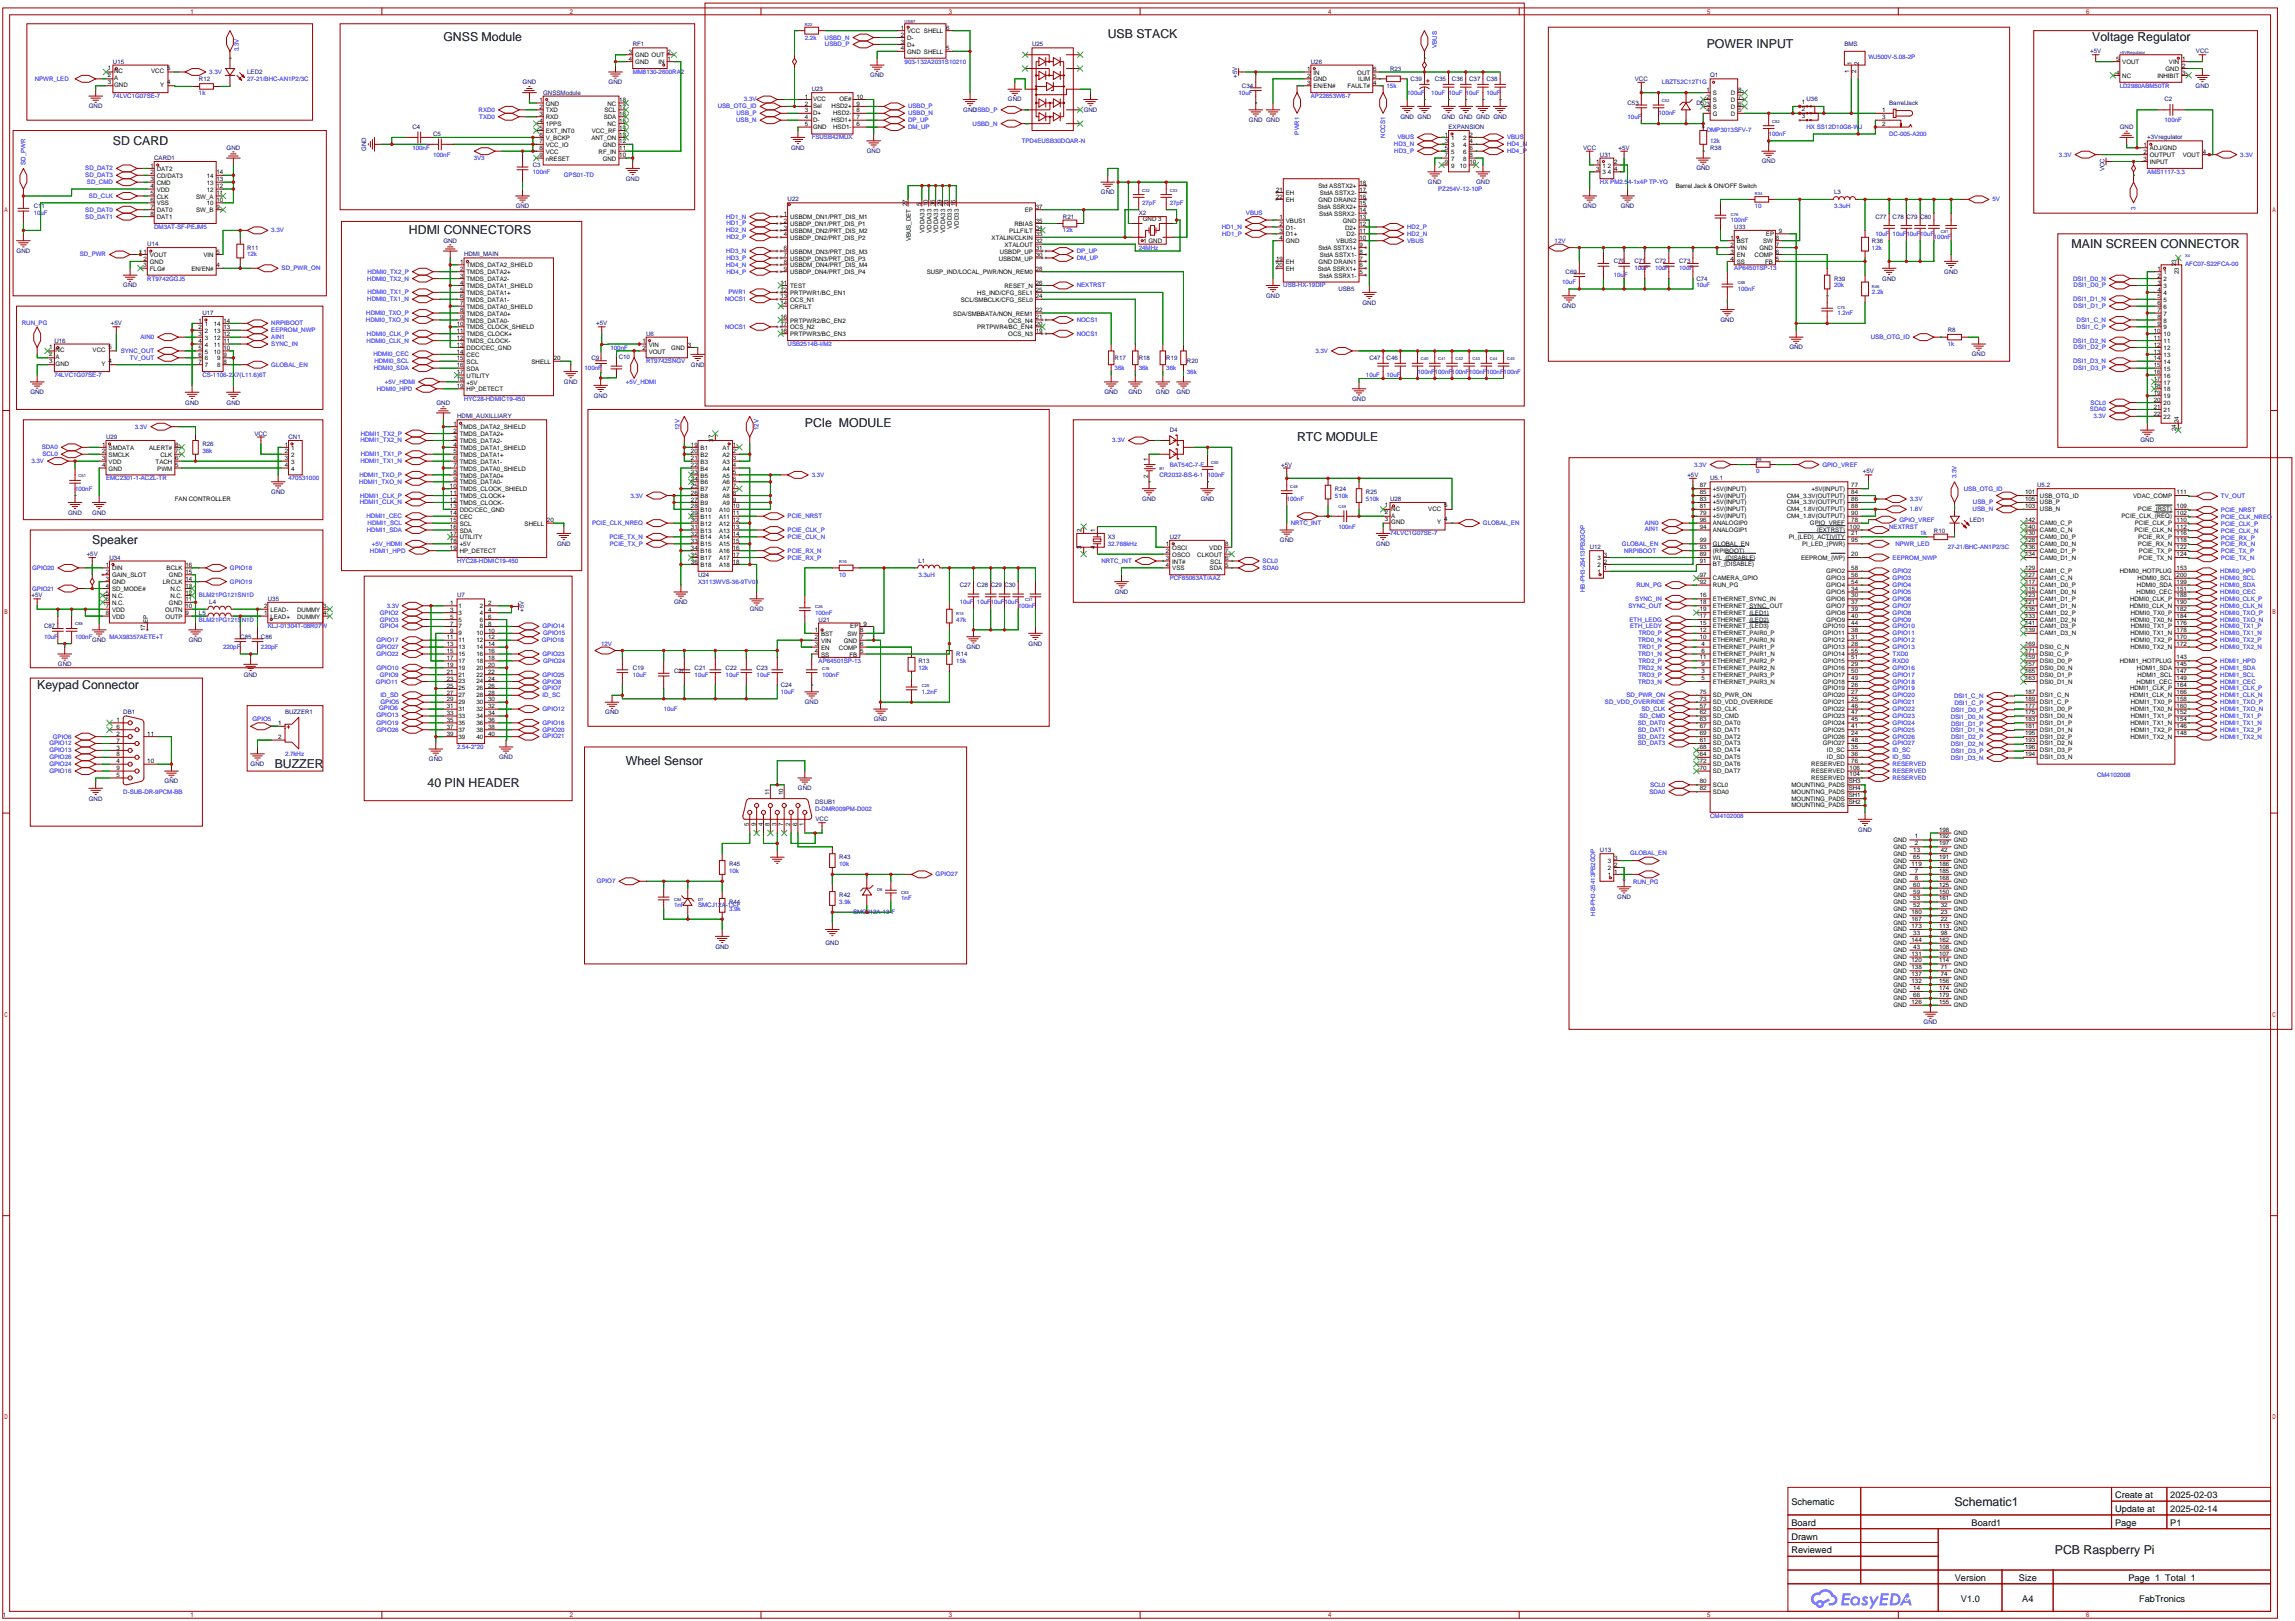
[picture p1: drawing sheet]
<svg xmlns="http://www.w3.org/2000/svg" width="847mm" height="598mm" viewBox="0 0 847 598" stroke-linecap="round" stroke-linejoin="round" font-family="sans-serif">
<defs><g id="words">
<g font-size="4.5">
<text x="163.6" y="15.3">GNSS Module</text>
<text x="408.7" y="14">USB STACK</text>
<text x="629.7" y="17.8">POWER INPUT</text>
<text x="771.9" y="15.3">Voltage Regulator</text>
<text x="41.7" y="53.4">SD CARD</text>
<text x="150.9" y="86.4">HDMI CONNECTORS</text>
<text x="764.3" y="91.5">MAIN SCREEN CONNECTOR</text>
<text x="296.9" y="157.5">PCIe MODULE</text>
<text x="478.5" y="162.6">RTC MODULE</text>
<text x="34" y="200.7">Speaker</text>
<text x="13.7" y="254.1">Keypad Connector</text>
<text x="230.9" y="282">Wheel Sensor</text>
<text x="101.3" y="283.3">BUZZER</text>
<text x="157.7" y="290.4">40 PIN HEADER</text>
<text x="721" y="555.4">Schematic1</text>
<text x="758.1" y="573.2">PCB Raspberry Pi</text>
</g>
<g font-size="3.4">
<text x="660.9" y="555.1">Schematic</text>
<text x="780.3" y="552.6">Create at</text>
<text x="780.3" y="557.7">Update at</text>
<text x="800.7" y="552.6">2025-02-03</text>
<text x="800.7" y="557.7">2025-02-14</text>
<text x="660.9" y="562.7">Board</text>
<text x="727.4" y="562.7">Board1</text>
<text x="780.3" y="562.7">Page</text>
<text x="800.7" y="562.7">P1</text>
<text x="660.9" y="567.8">Drawn</text>
<text x="660.9" y="572.9">Reviewed</text>
<text x="721.2" y="583.1">Version</text>
<text x="744.9" y="583.1">Size</text>
<text x="785.2" y="583.1">Page 1 Total 1</text>
<text x="723.5" y="590.7">V1.0</text>
<text x="746.1" y="590.7">A4</text>
<text x="789.2" y="590.7">FabTronics</text>
</g>
<g font-size="2.3">
<text x="332.4" y="11">1</text>
<text x="349.1" y="11">6</text>
<text x="332.4" y="13.5">2</text>
<text x="332.4" y="16.1">3</text>
<text x="334.7" y="12.3">VCC SHELL</text>
<text x="334.7" y="14.8">D-</text>
<text x="334.7" y="17.3">D+</text>
<text x="232" y="19.9">3</text>
<text x="232" y="22.4">4</text>
<text x="234.4" y="21.2">GND OUT</text>
<text x="234.4" y="23.7">GND</text>
<text x="242.9" y="23.7">IN</text>
<text x="246.3" y="22.4">1</text>
<text x="246.3" y="19.9">2</text>
<text x="332.4" y="18.6">4</text>
<text x="334.7" y="19.9">GND SHELL</text>
<text x="349.1" y="18.6">5</text>
<text x="683.2" y="24" transform="rotate(-90 683.2 24)">1</text>
<text x="685.8" y="24" transform="rotate(-90 685.8 24)">2</text>
<text x="780.7" y="22.4">5</text>
<text x="783" y="23.7">VOUT</text>
<text x="800.2" y="23.7">VIN</text>
<text x="805.1" y="22.4">1</text>
<text x="39.8" y="25.7">1</text>
<text x="39.8" y="28.3">2</text>
<text x="42.1" y="27">NC</text>
<text x="42.1" y="29.6">A</text>
<text x="55.8" y="27">VCC</text>
<text x="61.6" y="25.7">5</text>
<text x="482.2" y="26.2">1</text>
<text x="482.2" y="28.8">2</text>
<text x="484.6" y="27.5">IN</text>
<text x="500.8" y="27.5">OUT</text>
<text x="506.6" y="28.8">5</text>
<text x="506.6" y="26.2">6</text>
<text x="682.2" y="27" transform="rotate(-90 682.2 27)">1</text>
<text x="684.7" y="27" transform="rotate(-90 684.7 27)">2</text>
<text x="780.7" y="27.5">4</text>
<text x="783" y="28.8">NC</text>
<text x="795.9" y="28.8">INHIBIT</text>
<text x="798.9" y="26.2">GND</text>
<text x="805.1" y="25">2</text>
<text x="805.1" y="27.5">3</text>
<text x="39.8" y="30.8">3</text>
<text x="42.1" y="32.1">GND</text>
<text x="59" y="32.1">Y</text>
<text x="61.6" y="30.8">4</text>
<text x="482.2" y="31.3">3</text>
<text x="484.6" y="30">GND</text>
<text x="484.6" y="32.6">EN/EN#</text>
<text x="497.1" y="32.6">FAULT#</text>
<text x="501.1" y="30">ILIM</text>
<text x="506.6" y="31.3">4</text>
<text x="629.5" y="33.9">1</text>
<text x="631.9" y="35.1">S</text>
<text x="638.5" y="35.1">D</text>
<text x="641.2" y="33.9">8</text>
<text x="199" y="37.7">1</text>
<text x="199" y="40.2">2</text>
<text x="201.3" y="38.9">GND</text>
<text x="201.3" y="41.5">TXD</text>
<text x="223" y="41.5">SCL</text>
<text x="224.1" y="38.9">NC</text>
<text x="228.5" y="40.2">17</text>
<text x="228.5" y="37.7">18</text>
<text x="296.9" y="36.4">1</text>
<text x="296.9" y="38.9">2</text>
<text x="296.9" y="41.5">3</text>
<text x="300" y="37.4">VCC</text>
<text x="300" y="39.9">Sel</text>
<text x="306.8" y="39.9">HSD2+</text>
<text x="309.7" y="37.4">OE#</text>
<text x="316" y="41.5">8</text>
<text x="316" y="38.9">9</text>
<text x="316" y="36.4">10</text>
<text x="629.5" y="36.4">2</text>
<text x="629.5" y="38.9">3</text>
<text x="629.5" y="41.5">4</text>
<text x="631.9" y="37.7">S</text>
<text x="631.9" y="40.2">S</text>
<text x="638.5" y="40.2">D</text>
<text x="638.5" y="37.7">D</text>
<text x="641.2" y="41.5">5</text>
<text x="641.2" y="38.9">6</text>
<text x="641.2" y="36.4">7</text>
<text x="664.7" y="38.4">1</text>
<text x="664.7" y="41">2</text>
<text x="694.4" y="41.5">1</text>
<text x="199" y="42.7">3</text>
<text x="199" y="45.3">4</text>
<text x="199" y="47.8">5</text>
<text x="201.3" y="44">RXD</text>
<text x="201.3" y="46.6">1PPS</text>
<text x="222.7" y="44">SDA</text>
<text x="224.1" y="46.6">NC</text>
<text x="228.5" y="47.8">14</text>
<text x="228.5" y="45.3">15</text>
<text x="228.5" y="42.7">16</text>
<text x="296.9" y="44">4</text>
<text x="296.9" y="46.6">5</text>
<text x="300" y="42.5">D+</text>
<text x="300" y="45">D-</text>
<text x="300" y="47.6">GND</text>
<text x="306.8" y="45">HSD1+</text>
<text x="307.4" y="47.6">HSD1-</text>
<text x="307.4" y="42.5">HSD2-</text>
<text x="316" y="46.6">6</text>
<text x="316" y="44">7</text>
<text x="631.9" y="42.7">G</text>
<text x="638.5" y="42.7">D</text>
<text x="664.7" y="43.5">3</text>
<text x="694.4" y="44">3</text>
<text x="694.4" y="46.6">2</text>
<text x="199" y="50.4">6</text>
<text x="199" y="52.9">7</text>
<text x="201.3" y="49.1">EXT_INT0</text>
<text x="201.3" y="51.6">V_BCKP</text>
<text x="218.2" y="51.6">ANT_ON</text>
<text x="218.3" y="49.1">VCC_RF</text>
<text x="228.5" y="52.9">12</text>
<text x="228.5" y="50.4">13</text>
<text x="533" y="50.4">1</text>
<text x="533" y="52.9">3</text>
<text x="535.4" y="51.6">1</text>
<text x="539.8" y="51.6">2</text>
<text x="542.2" y="52.9">4</text>
<text x="542.2" y="50.4">2</text>
<text x="199" y="55.4">8</text>
<text x="199" y="58">9</text>
<text x="201.3" y="54.2">VCC_IO</text>
<text x="201.3" y="56.7">VCC</text>
<text x="201.3" y="59.3">nRESET</text>
<text x="220.9" y="56.7">RF_IN</text>
<text x="222.4" y="59.3">GND</text>
<text x="222.4" y="54.2">GND</text>
<text x="228.5" y="58">10</text>
<text x="228.5" y="55.4">11</text>
<text x="533" y="55.4">5</text>
<text x="533" y="58">7</text>
<text x="535.4" y="54.2">3</text>
<text x="535.4" y="56.7">5</text>
<text x="535.4" y="59.3">7</text>
<text x="539.8" y="59.3">8</text>
<text x="539.8" y="56.7">6</text>
<text x="539.8" y="54.2">4</text>
<text x="542.2" y="58">8</text>
<text x="542.2" y="55.4">6</text>
<text x="790.8" y="59.3">3</text>
<text x="790.8" y="56.7">2</text>
<text x="790.8" y="54.2">1</text>
<text x="793.2" y="58">OUTPUT</text>
<text x="793.2" y="55.4">ADJ/GND</text>
<text x="805.3" y="58">VOUT</text>
<text x="812.7" y="56.7">4</text>
<text x="55.5" y="61.8">1</text>
<text x="55.5" y="64.3">2</text>
<text x="57.8" y="63.1">DAT2</text>
<text x="57.8" y="65.6">CD/DAT3</text>
<text x="76.3" y="65.6">14</text>
<text x="79.9" y="64.3">14</text>
<text x="533" y="60.5">9</text>
<text x="535.4" y="61.8">9</text>
<text x="538.6" y="61.8">10</text>
<text x="542.2" y="60.5">10</text>
<text x="588.9" y="60.5">1</text>
<text x="588.9" y="63.1">3</text>
<text x="591.2" y="61.8">1</text>
<text x="591.2" y="64.3">3</text>
<text x="593.2" y="64.3">4</text>
<text x="593.2" y="61.8">2</text>
<text x="595.5" y="63.1">4</text>
<text x="595.5" y="60.5">2</text>
<text x="793.2" y="60.5">INPUT</text>
<text x="55.5" y="66.9">3</text>
<text x="55.5" y="69.4">4</text>
<text x="55.5" y="72">5</text>
<text x="57.8" y="68.1">CMD</text>
<text x="57.8" y="70.7">VDD</text>
<text x="76.3" y="70.7">12</text>
<text x="76.3" y="68.1">13</text>
<text x="79.9" y="72">11</text>
<text x="79.9" y="69.4">12</text>
<text x="79.9" y="66.9">13</text>
<text x="470.8" y="70.7">21</text>
<text x="474.4" y="72">EH</text>
<text x="486.4" y="69.4">Std ASSTX2+</text>
<text x="487" y="72">StdA SSTX2-</text>
<text x="501.5" y="68.1">18</text>
<text x="501.5" y="70.7">17</text>
<text x="618.2" y="69.2">Barrel Jack &amp; ON/OFF Switch</text>
<text x="55.5" y="74.5">6</text>
<text x="55.5" y="77">7</text>
<text x="57.8" y="73.2">CLK</text>
<text x="57.8" y="75.8">VSS</text>
<text x="72.4" y="73.2">SW_A</text>
<text x="76.3" y="75.8">10</text>
<text x="79.9" y="77">9</text>
<text x="79.9" y="74.5">10</text>
<text x="334.7" y="75.9" transform="rotate(-90 334.7 75.9)">27</text>
<text x="339.8" y="75.9" transform="rotate(-90 339.8 75.9)">5</text>
<text x="342.3" y="75.9" transform="rotate(-90 342.3 75.9)">10</text>
<text x="344.9" y="75.9" transform="rotate(-90 344.9 75.9)">36</text>
<text x="347.4" y="75.9" transform="rotate(-90 347.4 75.9)">29</text>
<text x="350" y="75.9" transform="rotate(-90 350 75.9)">23</text>
<text x="352.5" y="75.9" transform="rotate(-90 352.5 75.9)">15</text>
<text x="382.1" y="77">37</text>
<text x="470.8" y="73.2">22</text>
<text x="474.4" y="74.5">EH</text>
<text x="486.1" y="77">StdA SSRX2+</text>
<text x="486.5" y="74.5">GND DRAIN2</text>
<text x="501.5" y="73.2">16</text>
<text x="501.5" y="75.8">15</text>
<text x="55.5" y="79.6">8</text>
<text x="57.8" y="78.3">DAT0</text>
<text x="57.8" y="80.8">DAT1</text>
<text x="72.4" y="78.3">SW_B</text>
<text x="289.2" y="79.6">1</text>
<text x="289.2" y="82.1">2</text>
<text x="291.5" y="80.8">USBDM_DN1/PRT_DIS_M1</text>
<text x="291.5" y="83.4">USBDP_DN1/PRT_DIS_P1</text>
<text x="374.3" y="83.4">RBIAS</text>
<text x="378.1" y="78.3">EP</text>
<text x="382.1" y="82.1">35</text>
<text x="421.6" y="81.4">GND 3</text>
<text x="472.1" y="83.4">2</text>
<text x="472.1" y="80.8">1</text>
<text x="474.4" y="82.1">VBUS1</text>
<text x="486.7" y="79.6">StdA SSRX2-</text>
<text x="495.4" y="82.1">GND</text>
<text x="501.5" y="78.3">14</text>
<text x="501.5" y="80.8">13</text>
<text x="501.5" y="83.4">12</text>
<text x="289.2" y="84.7">3</text>
<text x="289.2" y="87.2">4</text>
<text x="291.5" y="85.9">USBDM_DN2/PRT_DIS_M2</text>
<text x="291.5" y="88.5">USBDP_DN2/PRT_DIS_P2</text>
<text x="336" y="89" transform="rotate(-90 336 89)">VBUS_DET</text>
<text x="341.1" y="85.8" transform="rotate(-90 341.1 85.8)">VDDA33</text>
<text x="343.6" y="85.8" transform="rotate(-90 343.6 85.8)">VDDA33</text>
<text x="346.1" y="85.8" transform="rotate(-90 346.1 85.8)">VDDA33</text>
<text x="348.7" y="85.8" transform="rotate(-90 348.7 85.8)">VDDA33</text>
<text x="351.2" y="84.3" transform="rotate(-90 351.2 84.3)">VDD33</text>
<text x="353.8" y="84.3" transform="rotate(-90 353.8 84.3)">VDD33</text>
<text x="365.8" y="88.5">XTALIN/CLKIN</text>
<text x="372.4" y="85.9">PLLFILT</text>
<text x="382.1" y="89.7">32</text>
<text x="382.1" y="87.2">33</text>
<text x="382.1" y="84.7">34</text>
<text x="421.9" y="89.5">1 GND</text>
<text x="472.1" y="88.5">4</text>
<text x="472.1" y="85.9">3</text>
<text x="474.4" y="89.7">GND</text>
<text x="474.4" y="87.2">D1+</text>
<text x="474.4" y="84.7">D1-</text>
<text x="493" y="89.7">VBUS2</text>
<text x="496.2" y="84.7">D2+</text>
<text x="496.8" y="87.2">D2-</text>
<text x="501.5" y="85.9">11</text>
<text x="501.5" y="88.5">10</text>
<text x="638.4" y="88.5">1</text>
<text x="640.8" y="89.7">BST</text>
<text x="650.5" y="89.7">SW</text>
<text x="651.5" y="86.9">EP</text>
<text x="655.2" y="88.5">8</text>
<text x="656.3" y="85.9">9</text>
<text x="53" y="93.5">1</text>
<text x="55.3" y="94.8">VOUT</text>
<text x="75" y="94.8">VIN</text>
<text x="79.9" y="93.5">5</text>
<text x="289.2" y="92.3">6</text>
<text x="289.2" y="94.8">7</text>
<text x="291.5" y="93.5">USBDM_DN3/PRT_DIS_M3</text>
<text x="368.9" y="93.5">USBDP_UP</text>
<text x="370.6" y="91">XTALOUT</text>
<text x="382.1" y="94.8">30</text>
<text x="382.1" y="92.3">31</text>
<text x="486.4" y="92.3">StdA SSTX1+</text>
<text x="487" y="94.8">StdA SSTX1-</text>
<text x="501.5" y="91">9</text>
<text x="501.5" y="93.5">8</text>
<text x="638.4" y="91">2</text>
<text x="638.4" y="93.5">3</text>
<text x="640.8" y="92.3">VIN</text>
<text x="640.8" y="94.8">EN</text>
<text x="647.3" y="94.8">COMP</text>
<text x="649.1" y="92.3">GND</text>
<text x="655.2" y="93.5">6</text>
<text x="655.2" y="91">7</text>
<text x="53" y="96.1">2</text>
<text x="53" y="98.6">3</text>
<text x="55.3" y="97.4">GND</text>
<text x="55.3" y="99.9">FLG#</text>
<text x="70.6" y="99.9">EN/EN#</text>
<text x="79.9" y="98.6">4</text>
<text x="169.8" y="99.9">2</text>
<text x="169.8" y="97.4">1</text>
<text x="172.1" y="101.2">TMDS_DATA2+</text>
<text x="172.1" y="98.6">TMDS_DATA2_SHIELD</text>
<text x="289.2" y="97.4">8</text>
<text x="289.2" y="99.9">9</text>
<text x="291.5" y="96.1">USBDP_DN3/PRT_DIS_P3</text>
<text x="291.5" y="98.6">USBDM_DN4/PRT_DIS_M4</text>
<text x="291.5" y="101.2">USBDP_DN4/PRT_DIS_P4</text>
<text x="341.9" y="101.2">SUSP_IND/LOCAL_PWR/NON_REM0</text>
<text x="368.5" y="96.1">USBDM_UP</text>
<text x="382.1" y="99.9">28</text>
<text x="470.8" y="98.6">20</text>
<text x="470.8" y="96.1">19</text>
<text x="474.4" y="99.9">EH</text>
<text x="474.4" y="97.4">EH</text>
<text x="486.1" y="99.9">StdA SSRX1+</text>
<text x="486.5" y="97.4">GND DRAIN1</text>
<text x="501.5" y="96.1">7</text>
<text x="501.5" y="98.6">6</text>
<text x="501.5" y="101.2">5</text>
<text x="638.4" y="96.1">4</text>
<text x="640.8" y="97.4">SS</text>
<text x="651.2" y="97.4">FB</text>
<text x="655.2" y="96.1">5</text>
<text x="795.9" y="99.9">1</text>
<text x="798.2" y="101.2">1</text>
<text x="802.9" y="98.1" transform="rotate(-90 802.9 98.1)">23</text>
<text x="803.9" y="101.2" transform="rotate(-90 803.9 101.2)">23</text>
<text x="169.8" y="107.5">5</text>
<text x="169.8" y="105">4</text>
<text x="169.8" y="102.4">3</text>
<text x="172.1" y="106.2">TMDS_DATA1_SHIELD</text>
<text x="172.1" y="103.7">TMDS_DATA2-</text>
<text x="287.9" y="105">11</text>
<text x="287.9" y="107.5">12</text>
<text x="291.5" y="106.2">TEST</text>
<text x="370.6" y="106.2">RESET_N</text>
<text x="382.1" y="107.5">25</text>
<text x="382.1" y="105">26</text>
<text x="486.7" y="102.4">StdA SSRX1-</text>
<text x="795.9" y="102.4">2</text>
<text x="795.9" y="105">3</text>
<text x="795.9" y="107.5">4</text>
<text x="798.2" y="103.7">2</text>
<text x="798.2" y="106.2">3</text>
<text x="169.8" y="112.6">7</text>
<text x="169.8" y="110.1">6</text>
<text x="172.1" y="113.9">TMDS_DATA0_SHIELD</text>
<text x="172.1" y="111.3">TMDS_DATA1-</text>
<text x="172.1" y="108.8">TMDS_DATA1+</text>
<text x="287.9" y="110.1">13</text>
<text x="287.9" y="112.6">14</text>
<text x="291.5" y="108.8">PRTPWR1/BC_EN1</text>
<text x="291.5" y="111.3">OCS_N1</text>
<text x="291.5" y="113.9">CRFILT</text>
<text x="354.5" y="111.3">SCL/SMBCLK/CFG_SEL0</text>
<text x="360.5" y="108.8">HS_IND/CFG_SEL1</text>
<text x="382.1" y="110.1">24</text>
<text x="795.9" y="110.1">5</text>
<text x="795.9" y="112.6">6</text>
<text x="798.2" y="108.8">4</text>
<text x="798.2" y="111.3">5</text>
<text x="798.2" y="113.9">6</text>
<text x="73.3" y="118.9">1</text>
<text x="82.4" y="118.9">14</text>
<text x="169.8" y="117.7">9</text>
<text x="169.8" y="115.1">8</text>
<text x="172.1" y="118.9">TMDS_DATA0-</text>
<text x="172.1" y="116.4">TMDS_DATA0+</text>
<text x="287.9" y="117.7">16</text>
<text x="291.5" y="118.9">PRTPWR2/BC_EN2</text>
<text x="351.7" y="116.4">SDA/SMBBATA/NON_REM1</text>
<text x="372" y="118.9">OCS_N4</text>
<text x="382.1" y="117.7">21</text>
<text x="382.1" y="115.1">22</text>
<text x="795.9" y="115.1">7</text>
<text x="795.9" y="117.7">8</text>
<text x="798.2" y="116.4">7</text>
<text x="798.2" y="118.9">8</text>
<text x="73.3" y="121.5">2</text>
<text x="73.3" y="124">3</text>
<text x="75.6" y="120.2">1</text>
<text x="75.6" y="122.8">2</text>
<text x="75.6" y="125.3">3</text>
<text x="78.8" y="125.3">12</text>
<text x="78.8" y="122.8">13</text>
<text x="78.8" y="120.2">14</text>
<text x="82.4" y="124">12</text>
<text x="82.4" y="121.5">13</text>
<text x="168.5" y="125.3">12</text>
<text x="168.5" y="122.8">11</text>
<text x="168.5" y="120.2">10</text>
<text x="172.1" y="124">TMDS_CLOCK+</text>
<text x="172.1" y="121.5">TMDS_CLOCK_SHIELD</text>
<text x="287.9" y="120.2">17</text>
<text x="287.9" y="122.8">18</text>
<text x="291.5" y="121.5">OCS_N2</text>
<text x="291.5" y="124">PRTPWR3/BC_EN3</text>
<text x="360.5" y="121.5">PRTPWR4/BC_EN4</text>
<text x="372" y="124">OCS_N3</text>
<text x="382.1" y="122.8">19</text>
<text x="382.1" y="120.2">20</text>
<text x="794.7" y="122.8">10</text>
<text x="794.7" y="125.3">11</text>
<text x="795.9" y="120.2">9</text>
<text x="798.2" y="121.5">9</text>
<text x="798.2" y="124">10</text>
<text x="18.2" y="128.6">1</text>
<text x="18.2" y="131.2">2</text>
<text x="20.5" y="129.9">NC</text>
<text x="34.2" y="129.9">VCC</text>
<text x="40" y="128.6">5</text>
<text x="73.3" y="126.6">4</text>
<text x="73.3" y="129.1">5</text>
<text x="73.3" y="131.6">6</text>
<text x="75.6" y="127.8">4</text>
<text x="75.6" y="130.4">5</text>
<text x="78.8" y="130.4">10</text>
<text x="78.8" y="127.8">11</text>
<text x="82.4" y="131.6">9</text>
<text x="82.4" y="129.1">10</text>
<text x="82.4" y="126.6">11</text>
<text x="168.5" y="130.4">14</text>
<text x="168.5" y="127.8">13</text>
<text x="172.1" y="131.6">CEC</text>
<text x="172.1" y="129.1">DDC/CEC_GND</text>
<text x="172.1" y="126.6">TMDS_CLOCK-</text>
<text x="237" y="126.6">1</text>
<text x="237" y="129.1">2</text>
<text x="239.3" y="127.8">VIN</text>
<text x="239.3" y="130.4">VOUT</text>
<text x="247.6" y="129.1">GND</text>
<text x="253.7" y="127.8">3</text>
<text x="794.7" y="127.8">12</text>
<text x="794.7" y="130.4">13</text>
<text x="798.2" y="126.6">11</text>
<text x="798.2" y="129.1">12</text>
<text x="798.2" y="131.6">13</text>
<text x="18.2" y="133.7">3</text>
<text x="20.5" y="132.4">A</text>
<text x="20.5" y="135">GND</text>
<text x="37.4" y="135">Y</text>
<text x="40" y="133.7">4</text>
<text x="73.3" y="134.2">7</text>
<text x="75.6" y="132.9">6</text>
<text x="75.6" y="135.5">7</text>
<text x="80.1" y="135.5">8</text>
<text x="80.1" y="132.9">9</text>
<text x="82.4" y="134.2">8</text>
<text x="168.5" y="138">17</text>
<text x="168.5" y="135.5">16</text>
<text x="168.5" y="132.9">15</text>
<text x="172.1" y="136.7">SDA</text>
<text x="172.1" y="134.2">SCL</text>
<text x="196.1" y="134.2">SHELL</text>
<text x="204.3" y="132.9">20</text>
<text x="794.7" y="132.9">14</text>
<text x="794.7" y="135.5">15</text>
<text x="794.7" y="138">16</text>
<text x="798.2" y="134.2">14</text>
<text x="798.2" y="136.7">15</text>
<text x="168.5" y="143.1">19</text>
<text x="168.5" y="140.5">18</text>
<text x="172.1" y="141.8">+5V</text>
<text x="172.1" y="139.3">UTILITY</text>
<text x="794.7" y="140.5">17</text>
<text x="794.7" y="143.1">18</text>
<text x="798.2" y="139.3">16</text>
<text x="798.2" y="141.8">17</text>
<text x="172.1" y="144.3">HP_DETECT</text>
<text x="794.7" y="145.6">19</text>
<text x="794.7" y="148.2">20</text>
<text x="798.2" y="144.3">18</text>
<text x="798.2" y="146.9">19</text>
<text x="798.2" y="149.4">20</text>
<text x="794.7" y="150.7">21</text>
<text x="794.7" y="153.2">22</text>
<text x="798.2" y="152">21</text>
<text x="798.2" y="154.5">22</text>
<text x="167.3" y="159.6">2</text>
<text x="167.3" y="157">1</text>
<text x="169.6" y="160.9">TMDS_DATA2+</text>
<text x="169.6" y="158.3">TMDS_DATA2_SHIELD</text>
<text x="802.9" y="159.1" transform="rotate(-90 802.9 159.1)">24</text>
<text x="803.9" y="156.1" transform="rotate(-90 803.9 156.1)">24</text>
<text x="37.7" y="164.7">1</text>
<text x="37.7" y="167.2">2</text>
<text x="40.1" y="165.9">SMDATA</text>
<text x="55" y="165.9">ALERT#</text>
<text x="64.6" y="167.2">7</text>
<text x="64.6" y="164.7">8</text>
<text x="105" y="164.7">1</text>
<text x="105" y="167.2">2</text>
<text x="107.4" y="165.9">1</text>
<text x="167.3" y="167.2">5</text>
<text x="167.3" y="164.7">4</text>
<text x="167.3" y="162.1">3</text>
<text x="169.6" y="165.9">TMDS_DATA1_SHIELD</text>
<text x="169.6" y="163.4">TMDS_DATA2-</text>
<text x="254.9" y="164.7">19</text>
<text x="254.9" y="167.2">20</text>
<text x="258.5" y="165.9">B1</text>
<text x="263.1" y="162.9" transform="rotate(-90 263.1 162.9)">37</text>
<text x="266.5" y="165.9">A1</text>
<text x="270.4" y="164.7">1</text>
<text x="270.4" y="167.2">2</text>
<text x="37.7" y="169.7">3</text>
<text x="37.7" y="172.3">4</text>
<text x="40.1" y="168.5">SMCLK</text>
<text x="40.1" y="171">VDD</text>
<text x="40.1" y="173.6">GND</text>
<text x="57.4" y="171">TACH</text>
<text x="58" y="173.6">PWM</text>
<text x="59.2" y="168.5">CLK</text>
<text x="64.6" y="172.3">5</text>
<text x="64.6" y="169.7">6</text>
<text x="105" y="169.7">3</text>
<text x="105" y="172.3">4</text>
<text x="107.4" y="168.5">2</text>
<text x="107.4" y="171">3</text>
<text x="107.4" y="173.6">4</text>
<text x="167.3" y="172.3">7</text>
<text x="167.3" y="169.7">6</text>
<text x="169.6" y="173.6">TMDS_DATA0_SHIELD</text>
<text x="169.6" y="171">TMDS_DATA1-</text>
<text x="169.6" y="168.5">TMDS_DATA1+</text>
<text x="254.9" y="169.7">21</text>
<text x="254.9" y="172.3">22</text>
<text x="258.5" y="168.5">B2</text>
<text x="258.5" y="171">B3</text>
<text x="258.5" y="173.6">B4</text>
<text x="266.5" y="168.5">A2</text>
<text x="266.5" y="171">A3</text>
<text x="266.5" y="173.6">A4</text>
<text x="270.4" y="169.7">3</text>
<text x="270.4" y="172.3">4</text>
<text x="423.6" y="170.1" transform="rotate(-90 423.6 170.1)">1</text>
<text x="166" y="179.9">10</text>
<text x="167.3" y="177.4">9</text>
<text x="167.3" y="174.8">8</text>
<text x="169.6" y="178.6">TMDS_DATA0-</text>
<text x="169.6" y="176.1">TMDS_DATA0+</text>
<text x="254.9" y="174.8">23</text>
<text x="254.9" y="177.4">24</text>
<text x="254.9" y="179.9">25</text>
<text x="258.5" y="176.1">B5</text>
<text x="258.5" y="178.6">B6</text>
<text x="266.5" y="176.1">A5</text>
<text x="266.5" y="178.6">A6</text>
<text x="270.4" y="174.8">5</text>
<text x="270.4" y="177.4">6</text>
<text x="270.4" y="179.9">7</text>
<text x="423.6" y="176.4" transform="rotate(-90 423.6 176.4)">2</text>
<text x="627.1" y="179.7">87</text>
<text x="683" y="179.7">77</text>
<text x="64.5" y="184.7">FAN CONTROLLER</text>
<text x="166" y="185">12</text>
<text x="166" y="182.4">11</text>
<text x="169.6" y="183.7">TMDS_CLOCK+</text>
<text x="169.6" y="181.2">TMDS_CLOCK_SHIELD</text>
<text x="254.9" y="182.4">26</text>
<text x="254.9" y="185">27</text>
<text x="258.5" y="181.2">B7</text>
<text x="258.5" y="183.7">B8</text>
<text x="266.5" y="181.2">A7</text>
<text x="266.5" y="183.7">A8</text>
<text x="270.4" y="182.4">8</text>
<text x="270.4" y="185">9</text>
<text x="627.1" y="184.7">83</text>
<text x="627.1" y="182.2">85</text>
<text x="632" y="183.5">+5V(INPUT)</text>
<text x="632" y="180.9">+5V(INPUT)</text>
<text x="659.2" y="183.5">CM4_3.3V(OUTPUT)</text>
<text x="668.3" y="180.9">+5V(INPUT)</text>
<text x="683" y="182.2">84</text>
<text x="683" y="184.7">86</text>
<text x="747.2" y="182.2">101</text>
<text x="747.2" y="184.7">105</text>
<text x="752.6" y="183.5">USB_OTG_ID</text>
<text x="787" y="183.5">VDAC_COMP</text>
<text x="803" y="182.2">111</text>
<text x="166" y="190.1">14</text>
<text x="166" y="187.5">13</text>
<text x="169.6" y="191.3">CEC</text>
<text x="169.6" y="188.8">DDC/CEC_GND</text>
<text x="169.6" y="186.3">TMDS_CLOCK-</text>
<text x="254.9" y="187.5">28</text>
<text x="254.9" y="190.1">29</text>
<text x="258.5" y="186.3">B9</text>
<text x="258.5" y="188.8">B10</text>
<text x="258.5" y="191.3">B11</text>
<text x="265.3" y="188.8">A10</text>
<text x="265.3" y="191.3">A11</text>
<text x="266.5" y="186.3">A9</text>
<text x="270.4" y="187.5">10</text>
<text x="270.4" y="190.1">11</text>
<text x="511" y="187">1</text>
<text x="511" y="189.6">2</text>
<text x="513.3" y="188.3">NC</text>
<text x="513.3" y="190.8">A</text>
<text x="526.9" y="188.3">VCC</text>
<text x="532.8" y="187">5</text>
<text x="627.1" y="189.8">79</text>
<text x="627.1" y="187.3">81</text>
<text x="632" y="191.1">+5V(INPUT)</text>
<text x="632" y="188.6">+5V(INPUT)</text>
<text x="632" y="186">+5V(INPUT)</text>
<text x="659.2" y="186">CM4_3.3V(OUTPUT)</text>
<text x="659.2" y="188.6">CM4_1.8V(OUTPUT)</text>
<text x="659.2" y="191.1">CM4_1.8V(OUTPUT)</text>
<text x="683" y="187.3">88</text>
<text x="683" y="189.8">90</text>
<text x="747.2" y="187.3">103</text>
<text x="752.6" y="188.6">USB_N</text>
<text x="752.6" y="186">USB_P</text>
<text x="782.7" y="191.1">PCIE_CLK_{REQ}</text>
<text x="788.8" y="188.6">PCIE_{RST}</text>
<text x="803" y="189.8">102</text>
<text x="803" y="187.3">109</text>
<text x="166" y="197.7">17</text>
<text x="166" y="195.1">16</text>
<text x="166" y="192.6">15</text>
<text x="169.6" y="196.4">SDA</text>
<text x="169.6" y="193.9">SCL</text>
<text x="193.6" y="193.9">SHELL</text>
<text x="201.8" y="192.6">20</text>
<text x="254.9" y="192.6">30</text>
<text x="254.9" y="195.1">31</text>
<text x="254.9" y="197.7">32</text>
<text x="258.5" y="193.9">B12</text>
<text x="258.5" y="196.4">B13</text>
<text x="265.3" y="193.9">A12</text>
<text x="265.3" y="196.4">A13</text>
<text x="270.4" y="192.6">12</text>
<text x="270.4" y="195.1">13</text>
<text x="270.4" y="197.7">14</text>
<text x="399" y="196.2" transform="rotate(-90 399 196.2)">2</text>
<text x="404.1" y="196.2" transform="rotate(-90 404.1 196.2)">1</text>
<text x="511" y="192.1">3</text>
<text x="513.3" y="193.4">GND</text>
<text x="530.2" y="193.4">Y</text>
<text x="532.8" y="192.1">4</text>
<text x="627.1" y="194.9">94</text>
<text x="627.1" y="192.4">96</text>
<text x="632" y="196.2">ANALOGIP1</text>
<text x="632" y="193.6">ANALOGIP0</text>
<text x="667.7" y="193.6">GPIO_VREF</text>
<text x="670.3" y="196.2">{EXTRST}</text>
<text x="682.4" y="194.9">100</text>
<text x="683" y="197.4">21</text>
<text x="683" y="192.4">78</text>
<text x="747.2" y="197.4">130</text>
<text x="747.2" y="194.9">140</text>
<text x="747.2" y="192.4">142</text>
<text x="752.6" y="196.2">CAM0_C_N</text>
<text x="752.6" y="193.6">CAM0_C_P</text>
<text x="787.5" y="196.2">PCIE_CLK_N</text>
<text x="787.6" y="193.6">PCIE_CLK_P</text>
<text x="803" y="192.4">110</text>
<text x="803" y="194.9">112</text>
<text x="803" y="197.4">116</text>
<text x="166" y="202.8">19</text>
<text x="166" y="200.2">18</text>
<text x="169.6" y="201.5">+5V</text>
<text x="169.6" y="199">UTILITY</text>
<text x="254.9" y="200.2">33</text>
<text x="254.9" y="202.8">34</text>
<text x="258.5" y="199">B14</text>
<text x="258.5" y="201.5">B15</text>
<text x="265.3" y="199">A14</text>
<text x="265.3" y="201.5">A15</text>
<text x="270.4" y="200.2">15</text>
<text x="270.4" y="202.8">16</text>
<text x="399" y="202.6" transform="rotate(-90 399 202.6)">3</text>
<text x="404.1" y="202.6" transform="rotate(-90 404.1 202.6)">4</text>
<text x="430.2" y="201.5">1</text>
<text x="432.5" y="202.8">OSCI</text>
<text x="446.1" y="202.8">VDD</text>
<text x="452" y="201.5">8</text>
<text x="627.1" y="202.5">93</text>
<text x="627.1" y="200">99</text>
<text x="632" y="203.8">{RPIBOOT}</text>
<text x="632" y="201.3">GLOBAL_EN</text>
<text x="659.9" y="198.7">PI_{LED}_ACTIVITY</text>
<text x="664.8" y="201.3">PI_LED_{PWR}</text>
<text x="683" y="200">95</text>
<text x="747.2" y="200">128</text>
<text x="747.2" y="202.5">136</text>
<text x="752.6" y="201.3">CAM0_D0_N</text>
<text x="752.6" y="198.7">CAM0_D0_P</text>
<text x="752.6" y="203.8">CAM0_D1_P</text>
<text x="788.8" y="201.3">PCIE_RX_N</text>
<text x="788.9" y="198.7">PCIE_RX_P</text>
<text x="789.1" y="203.8">PCIE_TX_P</text>
<text x="803" y="200">118</text>
<text x="803" y="202.5">122</text>
<text x="39" y="209.1">1</text>
<text x="68.5" y="209.1">16</text>
<text x="169.6" y="204">HP_DETECT</text>
<text x="254.9" y="205.3">35</text>
<text x="254.9" y="207.8">36</text>
<text x="258.5" y="204">B16</text>
<text x="258.5" y="206.6">B17</text>
<text x="258.5" y="209.1">B18</text>
<text x="265.3" y="204">A16</text>
<text x="265.3" y="206.6">A17</text>
<text x="265.3" y="209.1">A18</text>
<text x="270.4" y="205.3">17</text>
<text x="270.4" y="207.8">18</text>
<text x="430.2" y="204">2</text>
<text x="430.2" y="206.6">3</text>
<text x="430.2" y="209.1">4</text>
<text x="432.5" y="205.3">OSCO</text>
<text x="432.5" y="207.8">INT#</text>
<text x="441.7" y="205.3">CLKOUT</text>
<text x="446.5" y="207.8">SCL</text>
<text x="452" y="209.1">5</text>
<text x="452" y="206.6">6</text>
<text x="452" y="204">7</text>
<text x="589.4" y="209.1">2</text>
<text x="589.4" y="206.6">3</text>
<text x="591.7" y="207.8">2</text>
<text x="591.7" y="205.3">3</text>
<text x="627.1" y="205.1">89</text>
<text x="627.1" y="207.6">91</text>
<text x="632" y="206.3">WL_{DISABLE}</text>
<text x="632" y="208.9">BT_{DISABLE}</text>
<text x="664.5" y="206.3">EEPROM_{WP}</text>
<text x="683" y="205.1">20</text>
<text x="747.2" y="205.1">134</text>
<text x="752.6" y="206.3">CAM0_D1_N</text>
<text x="789" y="206.3">PCIE_TX_N</text>
<text x="803" y="205.1">124</text>
<text x="39" y="211.7">2</text>
<text x="39" y="214.2">3</text>
<text x="41.3" y="210.4">DIN</text>
<text x="41.3" y="212.9">GAIN_SLOT</text>
<text x="41.3" y="215.5">GND</text>
<text x="60.1" y="215.5">LRCLK</text>
<text x="61.5" y="210.4">BCLK</text>
<text x="62.3" y="212.9">GND</text>
<text x="68.5" y="214.2">14</text>
<text x="68.5" y="211.7">15</text>
<text x="432.5" y="210.4">VSS</text>
<text x="446.3" y="210.4">SDA</text>
<text x="589.4" y="211.7">1</text>
<text x="591.7" y="210.4">1</text>
<text x="627.1" y="215.2">92</text>
<text x="627.1" y="212.7">97</text>
<text x="632" y="214">CAMERA_GPIO</text>
<text x="673.8" y="214">GPIO3</text>
<text x="673.8" y="211.4">GPIO2</text>
<text x="683" y="215.2">54</text>
<text x="683" y="212.7">56</text>
<text x="683" y="210.1">58</text>
<text x="747.2" y="215.2">117</text>
<text x="747.2" y="212.7">127</text>
<text x="747.2" y="210.1">129</text>
<text x="752.6" y="214">CAM1_C_N</text>
<text x="752.6" y="211.4">CAM1_C_P</text>
<text x="782.1" y="211.4">HDMI0_HOTPLUG</text>
<text x="788.6" y="214">HDMI0_SCL</text>
<text x="803" y="210.1">153</text>
<text x="803" y="215.2">199</text>
<text x="803" y="212.7">200</text>
<text x="39" y="216.7">4</text>
<text x="39" y="219.3">5</text>
<text x="39" y="221.8">6</text>
<text x="41.3" y="218">SD_MODE#</text>
<text x="41.3" y="220.5">N.C.</text>
<text x="62.9" y="220.5">N.C.</text>
<text x="62.9" y="218">N.C.</text>
<text x="68.5" y="221.8">11</text>
<text x="68.5" y="219.3">12</text>
<text x="68.5" y="216.7">13</text>
<text x="627.1" y="220.3">16</text>
<text x="632" y="221.6">ETHERNET_SYNC_IN</text>
<text x="632" y="216.5">RUN_PG</text>
<text x="673.8" y="221.6">GPIO6</text>
<text x="673.8" y="219">GPIO5</text>
<text x="673.8" y="216.5">GPIO4</text>
<text x="683" y="220.3">30</text>
<text x="683" y="217.8">34</text>
<text x="747.2" y="217.8">115</text>
<text x="747.2" y="220.3">123</text>
<text x="752.6" y="219">CAM1_D0_N</text>
<text x="752.6" y="216.5">CAM1_D0_P</text>
<text x="752.6" y="221.6">CAM1_D1_P</text>
<text x="785.9" y="221.6">HDMI0_CLK_P</text>
<text x="788.3" y="219">HDMI0_CEC</text>
<text x="788.4" y="216.5">HDMI0_SDA</text>
<text x="803" y="217.8">151</text>
<text x="803" y="220.3">188</text>
<text x="39" y="224.4">7</text>
<text x="39" y="226.9">8</text>
<text x="41.3" y="223.1">N.C.</text>
<text x="41.3" y="225.6">VDD</text>
<text x="61" y="225.6">OUTN</text>
<text x="62.3" y="223.1">GND</text>
<text x="68.5" y="226.9">9</text>
<text x="68.5" y="224.4">10</text>
<text x="97.4" y="226.9">1</text>
<text x="97.4" y="224.4">2</text>
<text x="99.7" y="225.6">LEAD-</text>
<text x="109.6" y="225.6">DUMMY</text>
<text x="119.3" y="224.4">3</text>
<text x="119.3" y="226.9">4</text>
<text x="166.1" y="225.6">3</text>
<text x="166.1" y="223.1">1</text>
<text x="169.1" y="226.7">3</text>
<text x="169.1" y="224.1">1</text>
<text x="177" y="226.7">4</text>
<text x="177" y="224.1">2</text>
<text x="180" y="225.6">4</text>
<text x="180" y="223.1">2</text>
<text x="627.1" y="227.9">17</text>
<text x="627.1" y="222.8">18</text>
<text x="627.1" y="225.4">19</text>
<text x="632" y="224.1">ETHERNET_SYNC_OUT</text>
<text x="632" y="226.7">ETHERNET_{LED1}</text>
<text x="673.8" y="224.1">GPIO7</text>
<text x="673.8" y="226.7">GPIO8</text>
<text x="683" y="222.8">37</text>
<text x="683" y="225.4">39</text>
<text x="683" y="227.9">40</text>
<text x="747.2" y="227.9">133</text>
<text x="747.2" y="225.4">135</text>
<text x="747.2" y="222.8">121</text>
<text x="752.6" y="226.7">CAM1_D2_P</text>
<text x="752.6" y="224.1">CAM1_D1_N</text>
<text x="785.7" y="224.1">HDMI0_CLK_N</text>
<text x="786.1" y="226.7">HDMI0_TX0_P</text>
<text x="803" y="225.4">182</text>
<text x="803" y="227.9">184</text>
<text x="803" y="222.8">190</text>
<text x="41.3" y="228.2">VDD</text>
<text x="53.6" y="232.8" transform="rotate(-90 53.6 232.8)">17</text>
<text x="54.6" y="229.7" transform="rotate(-90 54.6 229.7)">EP</text>
<text x="61.1" y="228.2">OUTP</text>
<text x="99.7" y="228.2">LEAD+</text>
<text x="109.6" y="228.2">DUMMY</text>
<text x="166.1" y="233.3">9</text>
<text x="166.1" y="230.7">7</text>
<text x="166.1" y="228.2">5</text>
<text x="169.1" y="231.7">7</text>
<text x="169.1" y="229.2">5</text>
<text x="177" y="231.7">8</text>
<text x="177" y="229.2">6</text>
<text x="180" y="233.3">10</text>
<text x="180" y="230.7">8</text>
<text x="180" y="228.2">6</text>
<text x="300.6" y="233.2">1</text>
<text x="313.7" y="231.7">EP</text>
<text x="317.4" y="233.2">8</text>
<text x="318.5" y="230.7">9</text>
<text x="627.1" y="233">12</text>
<text x="627.1" y="230.5">15</text>
<text x="632" y="231.7">ETHERNET_{LED3}</text>
<text x="632" y="229.2">ETHERNET_{LED2}</text>
<text x="672.5" y="231.7">GPIO10</text>
<text x="673.8" y="229.2">GPIO9</text>
<text x="683" y="233">38</text>
<text x="683" y="230.5">44</text>
<text x="747.2" y="233">139</text>
<text x="747.2" y="230.5">141</text>
<text x="752.6" y="229.2">CAM1_D2_N</text>
<text x="752.6" y="231.7">CAM1_D3_P</text>
<text x="786" y="229.2">HDMI0_TX0_N</text>
<text x="786.1" y="231.7">HDMI0_TX1_P</text>
<text x="803" y="233">178</text>
<text x="803" y="230.5">176</text>
<text x="164.8" y="238.3">13</text>
<text x="164.8" y="235.8">11</text>
<text x="169.1" y="239.4">13</text>
<text x="169.1" y="236.8">11</text>
<text x="169.1" y="234.3">9</text>
<text x="175.7" y="239.4">14</text>
<text x="175.7" y="236.8">12</text>
<text x="175.7" y="234.3">10</text>
<text x="180" y="238.3">14</text>
<text x="180" y="235.8">12</text>
<text x="300.6" y="235.8">2</text>
<text x="300.6" y="238.3">3</text>
<text x="302.9" y="234.5">BST</text>
<text x="302.9" y="237.1">VIN</text>
<text x="302.9" y="239.6">EN</text>
<text x="309.5" y="239.6">COMP</text>
<text x="311.3" y="237.1">GND</text>
<text x="312.7" y="234.5">SW</text>
<text x="317.4" y="238.3">6</text>
<text x="317.4" y="235.8">7</text>
<text x="627.1" y="235.5">10</text>
<text x="627.8" y="238.1">4</text>
<text x="632" y="239.4">ETHERNET_PAIR1_P</text>
<text x="632" y="236.8">ETHERNET_PAIR0_N</text>
<text x="632" y="234.3">ETHERNET_PAIR0_P</text>
<text x="672.5" y="239.4">GPIO13</text>
<text x="672.5" y="236.8">GPIO12</text>
<text x="672.5" y="234.3">GPIO11</text>
<text x="683" y="238.1">28</text>
<text x="683" y="235.5">31</text>
<text x="747.2" y="238.1">169</text>
<text x="752.6" y="234.3">CAM1_D3_N</text>
<text x="752.6" y="239.4">DSI0_C_N</text>
<text x="786" y="239.4">HDMI0_TX2_N</text>
<text x="786" y="234.3">HDMI0_TX1_N</text>
<text x="786.1" y="236.8">HDMI0_TX2_P</text>
<text x="803" y="235.5">170</text>
<text x="803" y="238.1">172</text>
<text x="164.8" y="246">19</text>
<text x="164.8" y="243.4">17</text>
<text x="164.8" y="240.9">15</text>
<text x="169.1" y="244.4">17</text>
<text x="169.1" y="241.9">15</text>
<text x="175.7" y="244.4">18</text>
<text x="175.7" y="241.9">16</text>
<text x="180" y="246">20</text>
<text x="180" y="243.4">18</text>
<text x="180" y="240.9">16</text>
<text x="300.6" y="240.9">4</text>
<text x="302.9" y="242.1">SS</text>
<text x="313.4" y="242.1">FB</text>
<text x="317.4" y="240.9">5</text>
<text x="627.1" y="243.2">11</text>
<text x="627.8" y="240.6">6</text>
<text x="627.8" y="245.7">9</text>
<text x="632" y="241.9">ETHERNET_PAIR1_N</text>
<text x="632" y="244.4">ETHERNET_PAIR2_P</text>
<text x="672.5" y="244.4">GPIO15</text>
<text x="672.5" y="241.9">GPIO14</text>
<text x="683" y="245.7">29</text>
<text x="683" y="243.2">51</text>
<text x="683" y="240.6">55</text>
<text x="747.2" y="245.7">157</text>
<text x="747.2" y="243.2">159</text>
<text x="747.2" y="240.6">171</text>
<text x="752.6" y="244.4">DSI0_D0_P</text>
<text x="752.6" y="241.9">DSI0_C_P</text>
<text x="782.1" y="244.4">HDMI1_HOTPLUG</text>
<text x="803" y="243.2">143</text>
<text x="803" y="245.7">145</text>
<text x="164.8" y="251">23</text>
<text x="164.8" y="248.5">21</text>
<text x="169.1" y="249.5">21</text>
<text x="169.1" y="247">19</text>
<text x="175.7" y="249.5">22</text>
<text x="175.7" y="247">20</text>
<text x="180" y="251">24</text>
<text x="180" y="248.5">22</text>
<text x="627.8" y="248.2">3</text>
<text x="627.8" y="250.8">5</text>
<text x="632" y="249.5">ETHERNET_PAIR3_P</text>
<text x="632" y="247">ETHERNET_PAIR2_N</text>
<text x="672.5" y="247">GPIO16</text>
<text x="672.5" y="249.5">GPIO17</text>
<text x="683" y="250.8">49</text>
<text x="683" y="248.2">50</text>
<text x="747.2" y="250.8">163</text>
<text x="747.2" y="248.2">165</text>
<text x="752.6" y="247">DSI0_D0_N</text>
<text x="752.6" y="249.5">DSI0_D1_P</text>
<text x="788.4" y="247">HDMI1_SDA</text>
<text x="788.6" y="249.5">HDMI1_SCL</text>
<text x="803" y="248.2">147</text>
<text x="803" y="250.8">149</text>
<text x="164.8" y="256.1">27</text>
<text x="164.8" y="253.6">25</text>
<text x="169.1" y="257.1">27</text>
<text x="169.1" y="254.6">25</text>
<text x="169.1" y="252.1">23</text>
<text x="175.7" y="257.1">28</text>
<text x="175.7" y="254.6">26</text>
<text x="175.7" y="252.1">24</text>
<text x="180" y="256.1">28</text>
<text x="180" y="253.6">26</text>
<text x="627.1" y="255.9">75</text>
<text x="632" y="252.1">ETHERNET_PAIR3_N</text>
<text x="632" y="257.1">SD_PWR_ON</text>
<text x="672.5" y="254.6">GPIO19</text>
<text x="672.5" y="257.1">GPIO20</text>
<text x="672.5" y="252.1">GPIO18</text>
<text x="683" y="253.3">26</text>
<text x="683" y="255.9">27</text>
<text x="747.2" y="255.9">187</text>
<text x="752.6" y="252.1">DSI0_D1_N</text>
<text x="752.6" y="257.1">DSI1_C_N</text>
<text x="785.7" y="257.1">HDMI1_CLK_N</text>
<text x="785.9" y="254.6">HDMI1_CLK_P</text>
<text x="788.3" y="252.1">HDMI1_CEC</text>
<text x="803" y="253.3">164</text>
<text x="803" y="255.9">166</text>
<text x="164.8" y="263.7">33</text>
<text x="164.8" y="261.2">31</text>
<text x="164.8" y="258.7">29</text>
<text x="169.1" y="262.2">31</text>
<text x="169.1" y="259.7">29</text>
<text x="175.7" y="262.2">32</text>
<text x="175.7" y="259.7">30</text>
<text x="180" y="263.7">34</text>
<text x="180" y="261.2">32</text>
<text x="180" y="258.7">30</text>
<text x="627.1" y="260.9">57</text>
<text x="627.1" y="263.5">62</text>
<text x="627.1" y="258.4">73</text>
<text x="632" y="262.2">SD_CLK</text>
<text x="632" y="259.7">SD_VDD_OVERRIDE</text>
<text x="672.5" y="259.7">GPIO21</text>
<text x="672.5" y="262.2">GPIO22</text>
<text x="683" y="258.4">25</text>
<text x="683" y="263.5">47</text>
<text x="683" y="260.9">46</text>
<text x="747.2" y="260.9">177</text>
<text x="747.2" y="258.4">189</text>
<text x="747.2" y="263.5">175</text>
<text x="752.6" y="262.2">DSI1_D0_P</text>
<text x="752.6" y="259.7">DSI1_C_P</text>
<text x="786" y="262.2">HDMI1_TX0_N</text>
<text x="786.1" y="259.7">HDMI1_TX0_P</text>
<text x="803" y="263.5">152</text>
<text x="803" y="258.4">158</text>
<text x="803" y="260.9">160</text>
<text x="42.9" y="268.8">6</text>
<text x="42.9" y="266.3">1</text>
<text x="102.6" y="267.5">1</text>
<text x="164.8" y="268.8">37</text>
<text x="164.8" y="266.3">35</text>
<text x="169.1" y="269.8">37</text>
<text x="169.1" y="267.3">35</text>
<text x="169.1" y="264.8">33</text>
<text x="175.7" y="269.8">38</text>
<text x="175.7" y="267.3">36</text>
<text x="175.7" y="264.8">34</text>
<text x="180" y="268.8">38</text>
<text x="180" y="266.3">36</text>
<text x="627.1" y="266">63</text>
<text x="627.1" y="268.6">67</text>
<text x="632" y="264.8">SD_CMD</text>
<text x="632" y="267.3">SD_DAT0</text>
<text x="632" y="269.8">SD_DAT1</text>
<text x="672.5" y="269.8">GPIO25</text>
<text x="672.5" y="267.3">GPIO24</text>
<text x="672.5" y="264.8">GPIO23</text>
<text x="683" y="268.6">41</text>
<text x="683" y="266">45</text>
<text x="747.2" y="268.6">181</text>
<text x="747.2" y="266">183</text>
<text x="752.6" y="269.8">DSI1_D1_N</text>
<text x="752.6" y="267.3">DSI1_D1_P</text>
<text x="752.6" y="264.8">DSI1_D0_N</text>
<text x="786" y="267.3">HDMI1_TX1_N</text>
<text x="786.1" y="269.8">HDMI1_TX2_P</text>
<text x="786.1" y="264.8">HDMI1_TX1_P</text>
<text x="803" y="268.6">146</text>
<text x="803" y="266">154</text>
<text x="42.9" y="273.9">7</text>
<text x="42.9" y="271.3">2</text>
<text x="54.4" y="271.3">11</text>
<text x="102.6" y="272.6">2</text>
<text x="164.8" y="271.4">39</text>
<text x="169.1" y="272.4">39</text>
<text x="175.7" y="272.4">40</text>
<text x="180" y="271.4">40</text>
<text x="627.1" y="273.6">61</text>
<text x="627.1" y="271.1">69</text>
<text x="632" y="274.9">SD_DAT3</text>
<text x="632" y="272.4">SD_DAT2</text>
<text x="672.5" y="272.4">GPIO26</text>
<text x="672.5" y="274.9">GPIO27</text>
<text x="683" y="271.1">24</text>
<text x="683" y="273.6">48</text>
<text x="747.2" y="273.6">193</text>
<text x="747.2" y="271.1">195</text>
<text x="752.6" y="274.9">DSI1_D2_N</text>
<text x="752.6" y="272.4">DSI1_D2_P</text>
<text x="786" y="272.4">HDMI1_TX2_N</text>
<text x="803" y="271.1">148</text>
<text x="42.9" y="279">8</text>
<text x="42.9" y="281.5">4</text>
<text x="42.9" y="276.4">3</text>
<text x="54.4" y="281.5">10</text>
<text x="627.1" y="278.7">64</text>
<text x="627.1" y="276.2">68</text>
<text x="627.1" y="281.3">72</text>
<text x="632" y="280">SD_DAT5</text>
<text x="632" y="277.5">SD_DAT4</text>
<text x="674" y="277.5">ID_SC</text>
<text x="674" y="280">ID_SD</text>
<text x="683" y="276.2">35</text>
<text x="683" y="278.7">36</text>
<text x="683" y="281.3">76</text>
<text x="747.2" y="278.7">194</text>
<text x="747.2" y="276.2">196</text>
<text x="752.6" y="280">DSI1_D3_N</text>
<text x="752.6" y="277.5">DSI1_D3_P</text>
<text x="42.9" y="284">9</text>
<text x="42.9" y="286.6">5</text>
<text x="627.1" y="283.8">70</text>
<text x="632" y="282.5">SD_DAT6</text>
<text x="632" y="285.1">SD_DAT7</text>
<text x="668.2" y="282.5">RESERVED</text>
<text x="668.2" y="287.6">RESERVED</text>
<text x="668.2" y="285.1">RESERVED</text>
<text x="682.4" y="286.3">104</text>
<text x="682.4" y="283.8">106</text>
<text x="283.9" y="293.2" transform="rotate(-90 283.9 293.2)">11</text>
<text x="289" y="293.2" transform="rotate(-90 289 293.2)">10</text>
<text x="627.1" y="288.9">80</text>
<text x="627.1" y="291.4">82</text>
<text x="632" y="290.2">SCL0</text>
<text x="632" y="292.7">SDA0</text>
<text x="660.9" y="290.2">MOUNTING_PADS</text>
<text x="660.9" y="292.7">MOUNTING_PADS</text>
<text x="682.1" y="294">SH1</text>
<text x="682.1" y="288.9">SH3</text>
<text x="682.1" y="291.4">SH4</text>
<text x="660.9" y="295.2">MOUNTING_PADS</text>
<text x="660.9" y="297.8">MOUNTING_PADS</text>
<text x="682.1" y="296.5">SH2</text>
<text x="276.3" y="304.7" transform="rotate(-90 276.3 304.7)">5</text>
<text x="278.8" y="304.7" transform="rotate(-90 278.8 304.7)">9</text>
<text x="281.4" y="304.7" transform="rotate(-90 281.4 304.7)">4</text>
<text x="283.9" y="304.7" transform="rotate(-90 283.9 304.7)">8</text>
<text x="286.5" y="304.7" transform="rotate(-90 286.5 304.7)">3</text>
<text x="289" y="304.7" transform="rotate(-90 289 304.7)">7</text>
<text x="291.5" y="304.7" transform="rotate(-90 291.5 304.7)">2</text>
<text x="294.1" y="304.7" transform="rotate(-90 294.1 304.7)">6</text>
<text x="296.6" y="304.7" transform="rotate(-90 296.6 304.7)">1</text>
<text x="698.5" y="310.5">GND</text>
<text x="706.5" y="309.2">1</text>
<text x="706.5" y="311.7">2</text>
<text x="715.4" y="309.2">192</text>
<text x="715.4" y="311.7">197</text>
<text x="715.4" y="306.7">198</text>
<text x="720.9" y="310.5">GND</text>
<text x="720.9" y="307.9">GND</text>
<text x="595.5" y="317.1">3</text>
<text x="698.5" y="313">GND</text>
<text x="698.5" y="315.6">GND</text>
<text x="705.9" y="314.3">13</text>
<text x="705.9" y="316.8">65</text>
<text x="715.4" y="316.8">191</text>
<text x="716" y="314.3">42</text>
<text x="720.9" y="315.6">GND</text>
<text x="720.9" y="313">GND</text>
<text x="593.2" y="323.4">1</text>
<text x="593.2" y="320.9">2</text>
<text x="593.2" y="318.3">3</text>
<text x="595.5" y="322.1">1</text>
<text x="595.5" y="319.6">2</text>
<text x="698.5" y="323.2">GND</text>
<text x="698.5" y="318.1">GND</text>
<text x="698.5" y="320.6">GND</text>
<text x="705.2" y="319.4">119</text>
<text x="706.5" y="321.9">7</text>
<text x="715.4" y="321.9">185</text>
<text x="715.4" y="319.4">186</text>
<text x="720.9" y="323.2">GND</text>
<text x="720.9" y="320.6">GND</text>
<text x="720.9" y="318.1">GND</text>
<text x="698.5" y="325.7">GND</text>
<text x="698.5" y="328.3">GND</text>
<text x="705.9" y="329.5">59</text>
<text x="705.9" y="327">60</text>
<text x="706.5" y="324.4">8</text>
<text x="715.4" y="327">125</text>
<text x="715.4" y="329.5">150</text>
<text x="715.4" y="324.4">168</text>
<text x="720.9" y="328.3">GND</text>
<text x="720.9" y="325.7">GND</text>
<text x="698.5" y="335.9">GND</text>
<text x="698.5" y="333.3">GND</text>
<text x="698.5" y="330.8">GND</text>
<text x="705.9" y="334.6">52</text>
<text x="705.9" y="332.1">53</text>
<text x="715.4" y="332.1">161</text>
<text x="716" y="334.6">32</text>
<text x="720.9" y="335.9">GND</text>
<text x="720.9" y="330.8">GND</text>
<text x="720.9" y="333.3">GND</text>
<text x="698.5" y="341">GND</text>
<text x="698.5" y="338.4">GND</text>
<text x="705.2" y="339.7">167</text>
<text x="705.2" y="337.1">180</text>
<text x="716" y="339.7">22</text>
<text x="716" y="337.1">23</text>
<text x="720.9" y="341">GND</text>
<text x="720.9" y="338.4">GND</text>
<text x="698.5" y="346">GND</text>
<text x="698.5" y="343.5">GND</text>
<text x="705.2" y="347.3">144</text>
<text x="705.2" y="342.2">173</text>
<text x="705.9" y="344.8">33</text>
<text x="715.4" y="342.2">113</text>
<text x="715.4" y="347.3">162</text>
<text x="716" y="344.8">98</text>
<text x="720.9" y="346">GND</text>
<text x="720.9" y="343.5">GND</text>
<text x="698.5" y="351.1">GND</text>
<text x="698.5" y="353.7">GND</text>
<text x="698.5" y="348.6">GND</text>
<text x="705.2" y="352.4">131</text>
<text x="705.9" y="349.8">43</text>
<text x="715.4" y="352.4">107</text>
<text x="715.4" y="349.8">108</text>
<text x="720.9" y="353.7">GND</text>
<text x="720.9" y="351.1">GND</text>
<text x="720.9" y="348.6">GND</text>
<text x="698.5" y="356.2">GND</text>
<text x="698.5" y="358.7">GND</text>
<text x="705.2" y="354.9">120</text>
<text x="705.2" y="357.5">138</text>
<text x="715.4" y="354.9">114</text>
<text x="716" y="357.5">71</text>
<text x="720.9" y="358.7">GND</text>
<text x="720.9" y="356.2">GND</text>
<text x="698.5" y="363.8">GND</text>
<text x="698.5" y="361.3">GND</text>
<text x="705.2" y="362.5">132</text>
<text x="705.2" y="360">137</text>
<text x="705.9" y="365.1">14</text>
<text x="715.4" y="362.5">156</text>
<text x="715.4" y="365.1">174</text>
<text x="716" y="360">74</text>
<text x="720.9" y="361.3">GND</text>
<text x="720.9" y="363.8">GND</text>
<text x="698.5" y="366.4">GND</text>
<text x="698.5" y="368.9">GND</text>
<text x="698.5" y="371.4">GND</text>
<text x="705.2" y="370.2">126</text>
<text x="705.9" y="367.6">66</text>
<text x="715.4" y="370.2">155</text>
<text x="715.4" y="367.6">179</text>
<text x="720.9" y="371.4">GND</text>
<text x="720.9" y="366.4">GND</text>
<text x="720.9" y="368.9">GND</text>
</g>
<g font-size="2.3" fill="#000080">
<text x="233.4" y="17.1">RF1</text>
<text x="380.7" y="17.1">U25</text>
<text x="680.5" y="17.1">BMS</text>
<text x="41.7" y="23.5">U15</text>
<text x="483.6" y="23.5">U26</text>
<text x="771.1" y="19.6">+5V</text>
<text x="810.2" y="19.6">VCC</text>
<text x="73.4" y="29.8">R12</text>
<text x="91.2" y="27.3">LED2</text>
<text x="321.1" y="28.5">GND</text>
<text x="456.4" y="28.6" transform="rotate(-90 456.4 28.6)">+5V</text>
<text x="512.8" y="26">R23</text>
<text x="520.4" y="29.8">C39</text>
<text x="529.3" y="29.8">C35</text>
<text x="535.7" y="29.8">C36</text>
<text x="542" y="29.8">C37</text>
<text x="548.4" y="29.8">C38</text>
<text x="603.1" y="29.8">VCC</text>
<text x="630.9" y="28.5">Q1</text>
<text x="192.8" y="31.1">GND</text>
<text x="200.4" y="34.9">GNSSModule</text>
<text x="224.6" y="31.1">GND</text>
<text x="299.5" y="33.6">U23</text>
<text x="458.2" y="32.3">C34</text>
<text x="810" y="32.3">GND</text>
<text x="32.8" y="40">GND</text>
<text x="355.4" y="41.2">GND</text>
<text x="371.9" y="37.4">GND</text>
<text x="399.8" y="41.2">GND</text>
<text x="600.5" y="38.7">C53</text>
<text x="625.9" y="38.7">D5</text>
<text x="666.5" y="37.4">U36</text>
<text x="697" y="38.7">BarrelJack</text>
<text x="798.6" y="37.4">C2</text>
<text x="152.1" y="47.6">C4</text>
<text x="460.8" y="45">GND GND</text>
<text x="516.7" y="43.8">GND GND</text>
<text x="531.9" y="43.8">GND GND GND GND</text>
<text x="534.4" y="47.6">EXPANSION</text>
<text x="782.1" y="47.6">GND</text>
<text x="159.8" y="50.1">C5</text>
<text x="792.2" y="51.4">+3Vregulator</text>
<text x="56.9" y="59">CARD1</text>
<text x="83.6" y="55.2">GND</text>
<text x="135.1" y="55.7" transform="rotate(-90 135.1 55.7)">GND</text>
<text x="291.9" y="55.2">GND</text>
<text x="319.8" y="56.5">GND</text>
<text x="584.1" y="55.2">VCC</text>
<text x="590.3" y="57.7">U31</text>
<text x="597.1" y="55.2">+5V</text>
<text x="630.9" y="55.2">R38</text>
<text x="196.6" y="61.6">C3</text>
<text x="625.9" y="62.8">GND</text>
<text x="650" y="60.3">GND</text>
<text x="776.4" y="63.2" transform="rotate(-90 776.4 63.2)">VCC</text>
<text x="230.9" y="66.6">GND</text>
<text x="406.2" y="71.7">GND</text>
<text x="526.8" y="67.9">GND</text>
<text x="544.6" y="67.9">GND</text>
<text x="676.7" y="71.7">L3</text>
<text x="12.4" y="76.8">C11</text>
<text x="190.3" y="76.8">GND</text>
<text x="290.6" y="74.3">U22</text>
<text x="584" y="76.8">GND</text>
<text x="597.9" y="76.8">GND</text>
<text x="392.2" y="80.6">R21</text>
<text x="420.1" y="79.3">X2</text>
<text x="691.9" y="80.6">C77</text>
<text x="698.2" y="80.6">C78</text>
<text x="703.3" y="80.6">C79</text>
<text x="708.4" y="80.6">C80</text>
<text x="163.6" y="89.5">GND</text>
<text x="639.8" y="84.4">U33</text>
<text x="690.6" y="89.5">R36</text>
<text x="6.1" y="93.3">GND</text>
<text x="54.4" y="90.8">U14</text>
<text x="91.2" y="92">R11</text>
<text x="171.2" y="94.6">HDMI_MAIN</text>
<text x="577.6" y="100.9">C69</text>
<text x="595.4" y="97.1">C70</text>
<text x="603" y="97.1">C71</text>
<text x="610.6" y="97.1">C72</text>
<text x="619.5" y="97.1">C73</text>
<text x="717.3" y="100.9">GND</text>
<text x="45.5" y="106">GND</text>
<text x="493.8" y="107.3">USB5</text>
<text x="625.9" y="103.5">C74</text>
<text x="676.7" y="103.5">R39</text>
<text x="694.5" y="103.5">GND</text>
<text x="467.1" y="109.8">GND</text>
<text x="502.7" y="112.4">GND</text>
<text x="576.3" y="113.6">GND</text>
<text x="40.9" y="120">+5V</text>
<text x="74.7" y="116.2">U17</text>
<text x="219.9" y="120">+5V</text>
<text x="634.8" y="118.7">GND</text>
<text x="238.4" y="123.8">U6</text>
<text x="718.6" y="122.5">R8</text>
<text x="20.1" y="126.3">U16</text>
<text x="660.2" y="128.9">GND</text>
<text x="727.5" y="131.4">GND</text>
<text x="218.2" y="132.7">C9</text>
<text x="228.3" y="132.5">C10</text>
<text x="254.9" y="135.2">GND</text>
<text x="411.2" y="132.7">R17</text>
<text x="420.1" y="132.7">R18</text>
<text x="430.3" y="132.7">R19</text>
<text x="437.9" y="133.9">R20</text>
<text x="505.2" y="132.7">C47</text>
<text x="511.6" y="132.7">C46</text>
<text x="208" y="141.6">GND</text>
<text x="11.2" y="145.4">GND</text>
<text x="68.3" y="149.2">GND</text>
<text x="83.6" y="149.2">GND</text>
<text x="161.1" y="149.2">GND</text>
<text x="219.1" y="146.7">GND</text>
<text x="407.4" y="145.4">GND</text>
<text x="416.3" y="145.4">GND</text>
<text x="426.5" y="145.4">GND</text>
<text x="434.1" y="145.4">GND</text>
<text x="498.9" y="147.9">GND</text>
<text x="168.7" y="154.3">HDMI_AUXILLIARY</text>
<text x="39.1" y="161.9">U29</text>
<text x="93.9" y="160.6">VCC</text>
<text x="106.4" y="161.9">CN1</text>
<text x="431.5" y="159.3">D4</text>
<text x="74.7" y="164.4">R26</text>
<text x="789.7" y="163.2">GND</text>
<text x="472.7" y="172">+5V</text>
<text x="622.5" y="175.9">+5V</text>
<text x="630.9" y="177.1">U5.1</text>
<text x="687.3" y="174.6">+5V</text>
<text x="751.6" y="179.7">U5.2</text>
<text x="100.1" y="182.2">GND</text>
<text x="421.4" y="184.7">GND</text>
<text x="443" y="184.7">GND</text>
<text x="492.5" y="180.9">R24</text>
<text x="503.9" y="182.2">R25</text>
<text x="512.8" y="184.7">U28</text>
<text x="25.2" y="189.8">GND</text>
<text x="34.1" y="189.8">GND</text>
<text x="713.5" y="196.4">R10</text>
<text x="726.7" y="192.4">LED1</text>
<text x="205.5" y="201.3">GND</text>
<text x="408.7" y="198.7">X3</text>
<text x="431.5" y="198.7">U27</text>
<text x="472.2" y="200">GND</text>
<text x="507.8" y="201.3">GND</text>
<text x="586.5" y="202.5">U12</text>
<text x="32" y="205.1">+5V</text>
<text x="40.4" y="206.3">U34</text>
<text x="338.8" y="207.6">L1</text>
<text x="257.6" y="212.7">U24</text>
<text x="11.7" y="220.3">+5V</text>
<text x="98.8" y="221.6">U35</text>
<text x="168.6" y="220.3">U7</text>
<text x="354.1" y="216.5">C27</text>
<text x="360.4" y="216.5">C28</text>
<text x="365.5" y="216.5">C29</text>
<text x="370.6" y="216.5">C30</text>
<text x="411.2" y="219">GND</text>
<text x="73.4" y="226.7">L5</text>
<text x="77.2" y="222.8">L4</text>
<text x="193.3" y="225.7" transform="rotate(-90 193.3 225.7)">+5V</text>
<text x="248.7" y="222.8">GND</text>
<text x="276.6" y="225.4">GND</text>
<text x="16.3" y="231.7">C87</text>
<text x="302" y="229.2">U21</text>
<text x="34.1" y="236.8">GND</text>
<text x="69.6" y="236.8">GND</text>
<text x="88.6" y="235.5">C85</text>
<text x="96.3" y="235.5">C86</text>
<text x="356.6" y="239.4">GND</text>
<text x="379.5" y="238.1">GND</text>
<text x="21.4" y="245.7">GND</text>
<text x="338.8" y="244.4">R13</text>
<text x="352.8" y="241.9">R14</text>
<text x="89.9" y="249.5">GND</text>
<text x="233.4" y="247">C19</text>
<text x="248.7" y="248.2">C20</text>
<text x="256.3" y="247">C21</text>
<text x="267.7" y="247">C22</text>
<text x="279.1" y="247">C23</text>
<text x="288" y="253.3">C24</text>
<text x="45.5" y="263.5">DB1</text>
<text x="105.2" y="263.5">BUZZER1</text>
<text x="223.3" y="263.5">GND</text>
<text x="296.9" y="259.7">GND</text>
<text x="322.3" y="266">GND</text>
<text x="158.3" y="280.8">GND</text>
<text x="184.2" y="280">GND</text>
<text x="92.5" y="282.5">GND</text>
<text x="60.7" y="288.9">GND</text>
<text x="294.4" y="291.4">GND</text>
<text x="32.8" y="295.2">GND</text>
<text x="300.7" y="296.5">DSUB1</text>
<text x="300.9" y="302.9">VCC</text>
<text x="685.6" y="306.7">GND</text>
<text x="309.6" y="316.8">R43</text>
<text x="590.3" y="314.3">U13</text>
<text x="269" y="319.4">R45</text>
<text x="269" y="333.3">R44</text>
<text x="309.6" y="330.8">R42</text>
<text x="596.7" y="331.6">GND</text>
<text x="263.9" y="349.8">GND</text>
<text x="304.6" y="348.6">GND</text>
<text x="709.7" y="377.8">GND</text>
<text x="1" y="596.2">1</text>
</g>
<g font-size="2.3" fill="#00f">
<text x="296.9" y="14.6">2.2k</text>
<text x="304.2" y="14.6">USBD_N</text>
<text x="304.4" y="17.1">USBD_P</text>
<text x="530.1" y="17.7" transform="rotate(-90 530.1 17.7)">VBUS</text>
<text x="88.1" y="18.9" transform="rotate(-90 88.1 18.9)">3.3V</text>
<text x="333.8" y="23.5">903-132A2031S10210</text>
<text x="689.4" y="21.9">WJ500V-5.08-2P</text>
<text x="12.8" y="29.8">NPWR_LED</text>
<text x="77.2" y="27.3">3.3V</text>
<text x="91.2" y="29.8">27-21/BHC-AN1P2/3C</text>
<text x="233.4" y="27.3">MM8130-2600RA2</text>
<text x="73.4" y="34.9">1k</text>
<text x="456.9" y="34.9">10uF</text>
<text x="511.6" y="32.3">15k</text>
<text x="519.2" y="34.9">100uF</text>
<text x="528.1" y="34.9">10uF</text>
<text x="534.4" y="34.9">10uF</text>
<text x="540.8" y="34.9">10uF</text>
<text x="548.4" y="34.9">10uF</text>
<text x="613.2" y="31.1">LBZT52C12T1G</text>
<text x="782.1" y="32.3">LD2980ABM50TR</text>
<text x="41.7" y="36.2">74LVC1G07SE-7</text>
<text x="176.6" y="41.2">RXD0</text>
<text x="264.8" y="40">USB_OTG_ID</text>
<text x="274.5" y="37.4">3.3V</text>
<text x="335" y="40">USBD_P</text>
<text x="359" y="41.2">USBD_P</text>
<text x="483.6" y="36.2">AP22653W6-7</text>
<text x="176.8" y="43.8">TXD0</text>
<text x="271.6" y="45">USB_N</text>
<text x="271.7" y="42.5">USB_P</text>
<text x="335" y="45">DP_UP</text>
<text x="335" y="47.6">DM_UP</text>
<text x="335" y="42.5">USBD_N</text>
<text x="358.8" y="46.3">USBD_N</text>
<text x="600.5" y="43.8">10uF</text>
<text x="611.9" y="42.5">100nF</text>
<text x="666.5" y="47.6">HX SS12D10G6-WJ</text>
<text x="798.6" y="45">100nF</text>
<text x="299.5" y="51.4">FSUSB42MUX</text>
<text x="376.9" y="52.7">TPD4EUSB30DQAR-N</text>
<text x="479.3" y="49.6" transform="rotate(-90 479.3 49.6)">PWR1</text>
<text x="511" y="50.9" transform="rotate(-90 511 50.9)">NOCS1</text>
<text x="514.3" y="53.9">HD3_N</text>
<text x="515.5" y="51.4">VBUS</text>
<text x="556" y="51.4">VBUS</text>
<text x="556" y="53.9">HD4_N</text>
<text x="629.7" y="48.9">DMP3013SFV-7</text>
<text x="630.9" y="52.7">12k</text>
<text x="652.5" y="50.1">100nF</text>
<text x="697" y="50.1">DC-005-A200</text>
<text x="152.1" y="55.2">100nF</text>
<text x="159.8" y="57.7">100nF</text>
<text x="174.8" y="59">3V3</text>
<text x="514.4" y="56.5">HD3_P</text>
<text x="556" y="56.5">HD4_P</text>
<text x="759.6" y="57.7">3.3V</text>
<text x="826.5" y="57.7">3.3V</text>
<text x="9.4" y="60.8" transform="rotate(-90 9.4 60.8)">SD_PWR</text>
<text x="31.4" y="62.8">SD_DAT2</text>
<text x="31.4" y="65.4">SD_DAT3</text>
<text x="196.6" y="64.1">100nF</text>
<text x="208" y="65.4">GPS01-TD</text>
<text x="792.2" y="64.1">AMS1117-3.3</text>
<text x="32.1" y="67.9">SD_CMD</text>
<text x="530.6" y="70.4">PZ254V-12-10P</text>
<text x="590.3" y="67.9">HX PM2.54-1x4P TP-YQ</text>
<text x="32.8" y="73">SD_CLK</text>
<text x="421.4" y="75.5">27pF</text>
<text x="431.5" y="75.5">27pF</text>
<text x="647.4" y="76.8">10</text>
<text x="676.7" y="76.8">3.3uH</text>
<text x="735.1" y="74.3">5V</text>
<text x="787.9" y="77.3" transform="rotate(-90 787.9 77.3)">3</text>
<text x="12.4" y="79.3">10uF</text>
<text x="31.4" y="78.1">SD_DAT0</text>
<text x="31.4" y="80.6">SD_DAT1</text>
<text x="267.9" y="80.6">HD1_N</text>
<text x="268" y="83.1">HD1_P</text>
<text x="459.7" y="79.3">VBUS</text>
<text x="638.6" y="81.9">100nF</text>
<text x="56.9" y="84.4">DM3AT-SF-PEJM5</text>
<text x="100.1" y="85.7">3.3V</text>
<text x="267.9" y="85.7">HD2_N</text>
<text x="268" y="88.2">HD2_P</text>
<text x="392.2" y="85.7">12k</text>
<text x="450.8" y="84.4">HD1_N</text>
<text x="450.9" y="87">HD1_P</text>
<text x="519.2" y="89.5">VBUS</text>
<text x="519.2" y="87">HD2_N</text>
<text x="519.2" y="84.4">HD2_P</text>
<text x="573.6" y="89.5">12V</text>
<text x="691.9" y="87">10uF</text>
<text x="698.2" y="87">10uF</text>
<text x="703.3" y="87">10uF</text>
<text x="708.4" y="87">10uF</text>
<text x="713.5" y="88.2">100nF</text>
<text x="29.4" y="94.6">SD_PWR</text>
<text x="91.2" y="94.6">12k</text>
<text x="267.9" y="93.3">HD3_N</text>
<text x="268" y="95.8">HD3_P</text>
<text x="397.3" y="95.8">DM_UP</text>
<text x="397.3" y="93.3">DP_UP</text>
<text x="420.1" y="92">24MHz</text>
<text x="690.6" y="92">12k</text>
<text x="103.9" y="99.7">SD_PWR_ON</text>
<text x="135.6" y="100.9">HDMI0_TX2_P</text>
<text x="267.9" y="98.4">HD4_N</text>
<text x="268" y="100.9">HD4_P</text>
<text x="603" y="99.7">10uF</text>
<text x="610.6" y="99.7">10uF</text>
<text x="619.5" y="99.7">10uF</text>
<text x="639.8" y="99.7">AP64501SP-13</text>
<text x="806.2" y="98.1">AFC07-S22FCA-00</text>
<text x="54.4" y="103.5">RT9742GGJ5</text>
<text x="135.5" y="103.5">HDMI0_TX2_N</text>
<text x="397.3" y="106">NEXTRST</text>
<text x="473.5" y="106">USB-HX-19DIP</text>
<text x="576.3" y="104.7">10uF</text>
<text x="595.4" y="102.2">10uF</text>
<text x="625.9" y="106">10uF</text>
<text x="641.1" y="107.3">100nF</text>
<text x="676.7" y="106">20k</text>
<text x="764.9" y="103.5">DSI1_D0_N</text>
<text x="765" y="106">DSI1_D0_P</text>
<text x="135.5" y="111.1">HDMI0_TX1_N</text>
<text x="135.6" y="108.5">HDMI0_TX1_P</text>
<text x="267.5" y="111.1">NOCS1</text>
<text x="268.8" y="108.5">PWR1</text>
<text x="690.6" y="108.5">2.2k</text>
<text x="764.9" y="111.1">DSI1_D1_N</text>
<text x="765" y="113.6">DSI1_D1_P</text>
<text x="8.1" y="120">RUN_PG</text>
<text x="100.1" y="120">NRPIBOOT</text>
<text x="135" y="118.7">HDMI0_TXO_N</text>
<text x="135.1" y="116.2">HDMI0_TXO_P</text>
<text x="397.3" y="118.7">NOCS1</text>
<text x="677.9" y="116.2">1.2nF</text>
<text x="766.1" y="118.7">DSI1_C_N</text>
<text x="51.9" y="125.1">AIN0</text>
<text x="100.1" y="125.1">AIN1</text>
<text x="100.1" y="122.5">EEPROM_NWP</text>
<text x="135.4" y="123.8">HDMI0_CLK_P</text>
<text x="267.5" y="121.2">NOCS1</text>
<text x="397.3" y="123.8">NOCS1</text>
<text x="690.2" y="125.1">USB_OTG_ID</text>
<text x="766.3" y="121.2">DSI1_C_P</text>
<text x="44.5" y="130.1">SYNC_OUT</text>
<text x="100.1" y="127.6">SYNC_IN</text>
<text x="135.3" y="126.3">HDMI0_CLK_N</text>
<text x="137.8" y="131.4">HDMI0_CEC</text>
<text x="225.2" y="128.9">100nF</text>
<text x="290.6" y="127.6">USB2514B-I/M2</text>
<text x="485.3" y="130.1">3.3V</text>
<text x="718.6" y="127.6">1k</text>
<text x="764.9" y="126.3">DSI1_D2_N</text>
<text x="765" y="128.9">DSI1_D2_P</text>
<text x="47.9" y="132.7">TV_OUT</text>
<text x="100.1" y="135.2">GLOBAL_EN</text>
<text x="137.9" y="136.5">HDMI0_SDA</text>
<text x="138.1" y="133.9">HDMI0_SCL</text>
<text x="215.6" y="136.5">100nF</text>
<text x="238.4" y="133.9">RT9742SNGV</text>
<text x="411.2" y="136.5">36k</text>
<text x="420.1" y="136.5">36k</text>
<text x="430.3" y="136.5">36k</text>
<text x="437.9" y="137.8">36k</text>
<text x="523" y="137.8">100nF</text>
<text x="529.3" y="137.8">100nF</text>
<text x="535.7" y="137.8">100nF</text>
<text x="542" y="137.8">100nF</text>
<text x="548.4" y="137.8">100nF</text>
<text x="554.7" y="137.8">100nF</text>
<text x="764.9" y="133.9">DSI1_D3_N</text>
<text x="765" y="136.5">DSI1_D3_P</text>
<text x="20.1" y="139">74LVC1G07SE-7</text>
<text x="74.7" y="139">CS-1106-2X7(L11.6)6T</text>
<text x="142" y="141.5">+5V_HDMI</text>
<text x="230.9" y="141.6">+5V_HDMI</text>
<text x="503.9" y="139">10uF</text>
<text x="511.6" y="139">10uF</text>
<text x="139" y="144.1">HDMI0_HPD</text>
<text x="171.2" y="147.9">HYC28-HDMIC19-450</text>
<text x="771.3" y="149.2">SCL0</text>
<text x="771.1" y="151.7">SDA0</text>
<text x="772.3" y="154.3">3.3V</text>
<text x="49.7" y="158.1">3.3V</text>
<text x="133.1" y="160.6">HDMI1_TX2_P</text>
<text x="250.7" y="158.6" transform="rotate(-90 250.7 158.6)">12V</text>
<text x="279.9" y="158.6" transform="rotate(-90 279.9 158.6)">12V</text>
<text x="15.4" y="165.7">SDA0</text>
<text x="74.7" y="167">36k</text>
<text x="133" y="163.2">HDMI1_TX2_N</text>
<text x="410.4" y="163.2">3.3V</text>
<text x="11.6" y="170.8">3.3V</text>
<text x="15.7" y="168.2">SCL0</text>
<text x="133" y="170.8">HDMI1_TX1_N</text>
<text x="133.1" y="168.2">HDMI1_TX1_P</text>
<text x="431.5" y="172">BAT54C-7-F</text>
<text x="625" y="172">3.3V</text>
<text x="672.3" y="172">GPIO_VREF</text>
<text x="39.1" y="177.1">EMC2301-1-ACZL-TR</text>
<text x="106.4" y="177.1">470531000</text>
<text x="132.5" y="178.4">HDMI1_TXO_N</text>
<text x="132.6" y="175.9">HDMI1_TXO_P</text>
<text x="299.5" y="175.9">3.3V</text>
<text x="427.7" y="175.9">CR2032-BS-6-1</text>
<text x="445.5" y="175.9">100nF</text>
<text x="648" y="174.3">0</text>
<text x="721.8" y="176.4" transform="rotate(-90 721.8 176.4)">3.3V</text>
<text x="27.7" y="180.9">100nF</text>
<text x="132.8" y="183.5">HDMI1_CLK_P</text>
<text x="232.6" y="183.5">3.3V</text>
<text x="474.7" y="184.7">100nF</text>
<text x="492.5" y="183.5">510k</text>
<text x="503.9" y="184.7">510k</text>
<text x="704.6" y="184.7">3.3V</text>
<text x="724.5" y="180.9">USB_OTG_ID</text>
<text x="819.4" y="183.7">TV_OUT</text>
<text x="132.7" y="186">HDMI1_CLK_N</text>
<text x="135.2" y="191.1">HDMI1_CEC</text>
<text x="290.6" y="191.1">PCIE_NRST</text>
<text x="704.6" y="188.6">1.8V</text>
<text x="727.8" y="188.6">USB_N</text>
<text x="727.9" y="186">USB_P</text>
<text x="819.4" y="191.4">PCIE_CLK_NREQ</text>
<text x="819.4" y="188.8">PCIE_NRST</text>
<text x="135.4" y="196.2">HDMI1_SDA</text>
<text x="135.6" y="193.6">HDMI1_SCL</text>
<text x="218.5" y="193.6">PCIE_CLK_NREQ</text>
<text x="290.6" y="196.2">PCIE_CLK_P</text>
<text x="476.2" y="193.6">NRTC_INT</text>
<text x="493.8" y="194.9">100nF</text>
<text x="512.8" y="197.4">74LVC1G07SE-7</text>
<text x="547.1" y="193.6">GLOBAL_EN</text>
<text x="606.8" y="193.6">AIN0</text>
<text x="606.8" y="195.9">AIN1</text>
<text x="697" y="194.9">NEXTRST</text>
<text x="700.8" y="192.4">GPIO_VREF</text>
<text x="708.4" y="197.4">1k</text>
<text x="819.4" y="193.9">PCIE_CLK_P</text>
<text x="819.4" y="196.4">PCIE_CLK_N</text>
<text x="136.5" y="203.8">HDMI1_HPD</text>
<text x="137.2" y="201.3">+5V_HDMI</text>
<text x="224.9" y="198.7">PCIE_TX_N</text>
<text x="225" y="201.3">PCIE_TX_P</text>
<text x="290.6" y="203.8">PCIE_RX_N</text>
<text x="290.6" y="198.7">PCIE_CLK_N</text>
<text x="408.7" y="201.3">32.768kHz</text>
<text x="598.4" y="201.3">GLOBAL_EN</text>
<text x="599.2" y="203.8">NRPIBOOT</text>
<text x="699.3" y="201.3">NPWR_LED</text>
<text x="718.6" y="202.5">27-21/BHC-AN1P2/3C</text>
<text x="819.4" y="199">PCIE_RX_P</text>
<text x="819.4" y="201.5">PCIE_RX_N</text>
<text x="168.7" y="207.6">HYC28-HDMIC19-450</text>
<text x="290.6" y="206.3">PCIE_RX_P</text>
<text x="406.4" y="207.6">NRTC_INT</text>
<text x="465.8" y="207.6">SCL0</text>
<text x="698.2" y="206.3">EEPROM_NWP</text>
<text x="819.4" y="204.1">PCIE_TX_P</text>
<text x="819.4" y="206.6">PCIE_TX_N</text>
<text x="11.9" y="210.1">GPIO20</text>
<text x="84.8" y="210.1">GPIO18</text>
<text x="84.8" y="215.2">GPIO19</text>
<text x="257.6" y="215.2">X3113WVS-36-9TV01</text>
<text x="309.6" y="212.7">10</text>
<text x="338.8" y="212.7">3.3uH</text>
<text x="431.5" y="214">PCF85063AT/AAZ</text>
<text x="465.8" y="210.1">SDA0</text>
<text x="698.2" y="211.4">GPIO2</text>
<text x="698.2" y="214">GPIO3</text>
<text x="819.1" y="211.4">HDMI0_HPD</text>
<text x="819.1" y="214">HDMI0_SCL</text>
<text x="11.9" y="217.8">GPIO21</text>
<text x="73.4" y="220.3">BLM21PG121SN1D</text>
<text x="584.7" y="218.3" transform="rotate(-90 584.7 218.3)">HB-PH3-25413PB2GOP</text>
<text x="603.3" y="221.6">SYNC_IN</text>
<text x="603.7" y="216.5">RUN_PG</text>
<text x="698.2" y="219">GPIO5</text>
<text x="698.2" y="221.6">GPIO6</text>
<text x="698.2" y="216.5">GPIO4</text>
<text x="819.1" y="216.5">HDMI0_SDA</text>
<text x="819.1" y="219">HDMI0_CEC</text>
<text x="819.1" y="221.6">HDMI0_CLK_P</text>
<text x="140.1" y="226.7">GPIO2</text>
<text x="142.7" y="224.4">3.3V</text>
<text x="300.7" y="226.7">100nF</text>
<text x="354.1" y="222.8">10uF</text>
<text x="360.4" y="222.8">10uF</text>
<text x="365.5" y="222.8">10uF</text>
<text x="370.6" y="222.8">10uF</text>
<text x="375.7" y="224.1">100nF</text>
<text x="600.8" y="224.1">SYNC_OUT</text>
<text x="698.2" y="224.1">GPIO7</text>
<text x="698.2" y="226.7">GPIO8</text>
<text x="819.1" y="224.1">HDMI0_CLK_N</text>
<text x="819.1" y="226.7">HDMI0_TXO_P</text>
<text x="73.4" y="229.2">BLM21PG121SN1D</text>
<text x="98.8" y="231.7">KLJ-01304T-08R07W</text>
<text x="140.1" y="229.2">GPIO3</text>
<text x="140.1" y="231.7">GPIO4</text>
<text x="200.2" y="231.7">GPIO14</text>
<text x="352.8" y="229.2">47k</text>
<text x="601.2" y="229.2">ETH_LEDG</text>
<text x="601.4" y="231.7">ETH_LEDY</text>
<text x="698.2" y="229.2">GPIO9</text>
<text x="698.2" y="231.7">GPIO10</text>
<text x="819.1" y="229.2">HDMI0_TXO_N</text>
<text x="819.1" y="231.7">HDMI0_TX1_P</text>
<text x="16.3" y="235.5">10uF</text>
<text x="27.7" y="235.5">100nF</text>
<text x="40.4" y="235.5">MAX98357AETE+T</text>
<text x="82.3" y="239.4">220pF</text>
<text x="96.3" y="239.4">220pF</text>
<text x="138.9" y="236.8">GPIO17</text>
<text x="138.9" y="239.4">GPIO27</text>
<text x="199.9" y="236.8">GPIO18</text>
<text x="200.4" y="234.3">GPIO15</text>
<text x="221.8" y="238.1">12V</text>
<text x="604.3" y="236.8">TRD0_N</text>
<text x="604.5" y="234.3">TRD0_P</text>
<text x="604.5" y="239.4">TRD1_P</text>
<text x="698.2" y="236.8">GPIO12</text>
<text x="698.2" y="239.4">GPIO13</text>
<text x="698.2" y="234.3">GPIO11</text>
<text x="819.1" y="234.3">HDMI0_TX1_N</text>
<text x="819.1" y="236.8">HDMI0_TX2_P</text>
<text x="819.1" y="239.4">HDMI0_TX2_N</text>
<text x="138.9" y="241.9">GPIO22</text>
<text x="200.2" y="241.9">GPIO23</text>
<text x="200.4" y="244.4">GPIO24</text>
<text x="302" y="244.4">AP64501SP-13</text>
<text x="352.8" y="244.4">15k</text>
<text x="604.3" y="241.9">TRD1_N</text>
<text x="604.5" y="244.4">TRD2_P</text>
<text x="698.2" y="241.9">TXD0</text>
<text x="698.2" y="244.4">RXD0</text>
<text x="819.1" y="244.4">HDMI1_HPD</text>
<text x="138.9" y="247">GPIO10</text>
<text x="140.1" y="249.5">GPIO9</text>
<text x="200.2" y="249.5">GPIO25</text>
<text x="233.4" y="249.5">10uF</text>
<text x="256.3" y="249.5">10uF</text>
<text x="267.7" y="249.5">10uF</text>
<text x="279.1" y="249.5">10uF</text>
<text x="303.3" y="249.5">100nF</text>
<text x="338.8" y="247">12k</text>
<text x="604.3" y="247">TRD2_N</text>
<text x="604.5" y="249.5">TRD3_P</text>
<text x="698.2" y="247">GPIO16</text>
<text x="698.2" y="249.5">GPIO17</text>
<text x="819.1" y="247">HDMI1_SDA</text>
<text x="819.1" y="249.5">HDMI1_SCL</text>
<text x="138.6" y="252.1">GPIO11</text>
<text x="140.4" y="257.1">ID_SD</text>
<text x="200.2" y="257.1">ID_SC</text>
<text x="200.2" y="254.6">GPIO7</text>
<text x="200.2" y="252.1">GPIO8</text>
<text x="288" y="255.9">10uF</text>
<text x="340.1" y="255.9">1.2nF</text>
<text x="600.1" y="257.1">SD_PWR_ON</text>
<text x="604.3" y="252.1">TRD3_N</text>
<text x="698.2" y="254.6">GPIO19</text>
<text x="698.2" y="257.1">GPIO20</text>
<text x="698.2" y="252.1">GPIO18</text>
<text x="720.9" y="257.4">DSI1_C_N</text>
<text x="819.1" y="252.1">HDMI1_CEC</text>
<text x="819.1" y="254.6">HDMI1_CLK_P</text>
<text x="819.1" y="257.1">HDMI1_CLK_N</text>
<text x="139.9" y="262">GPIO6</text>
<text x="140.4" y="259.7">GPIO5</text>
<text x="200.2" y="262.2">GPIO12</text>
<text x="244.9" y="262.2">10uF</text>
<text x="592.1" y="259.7">SD_VDD_OVERRIDE</text>
<text x="605.6" y="262.2">SD_CLK</text>
<text x="698.2" y="259.7">GPIO21</text>
<text x="698.2" y="262.2">GPIO22</text>
<text x="719.8" y="262.5">DSI1_D0_P</text>
<text x="721.1" y="259.9">DSI1_C_P</text>
<text x="819.1" y="259.7">HDMI1_TXO_P</text>
<text x="819.1" y="262.2">HDMI1_TXO_N</text>
<text x="93.1" y="266">GPIO5</text>
<text x="138.9" y="264.5">GPIO13</text>
<text x="138.9" y="267.3">GPIO19</text>
<text x="138.9" y="269.8">GPIO26</text>
<text x="200.2" y="269.8">GPIO20</text>
<text x="200.2" y="267.3">GPIO16</text>
<text x="604.2" y="267.3">SD_DAT0</text>
<text x="604.2" y="269.8">SD_DAT1</text>
<text x="604.9" y="264.8">SD_CMD</text>
<text x="698.2" y="264.8">GPIO23</text>
<text x="698.2" y="267.3">GPIO24</text>
<text x="698.2" y="269.8">GPIO25</text>
<text x="719.7" y="265">DSI1_D0_N</text>
<text x="719.8" y="267.6">DSI1_D1_P</text>
<text x="819.1" y="264.8">HDMI1_TX1_P</text>
<text x="819.1" y="267.3">HDMI1_TX1_N</text>
<text x="819.1" y="269.8">HDMI1_TX2_P</text>
<text x="18.2" y="274.9">GPIO12</text>
<text x="19.5" y="272.4">GPIO6</text>
<text x="200.2" y="272.1">GPIO21</text>
<text x="604.2" y="272.4">SD_DAT2</text>
<text x="604.2" y="274.9">SD_DAT3</text>
<text x="698.2" y="272.4">GPIO26</text>
<text x="698.2" y="274.9">GPIO27</text>
<text x="719.7" y="270.1">DSI1_D1_N</text>
<text x="719.7" y="275.2">DSI1_D2_N</text>
<text x="719.8" y="272.6">DSI1_D2_P</text>
<text x="819.1" y="272.4">HDMI1_TX2_N</text>
<text x="18.2" y="277.5">GPIO13</text>
<text x="18.2" y="280">GPIO26</text>
<text x="105.2" y="278.7">2.7kHz</text>
<text x="168.6" y="276.2">2.54-2*20</text>
<text x="698.2" y="277.5">ID_SC</text>
<text x="698.2" y="280">ID_SD</text>
<text x="719.7" y="280.3">DSI1_D3_N</text>
<text x="719.8" y="277.7">DSI1_D3_P</text>
<text x="18.2" y="282.5">GPIO24</text>
<text x="18.2" y="285.1">GPIO16</text>
<text x="698.2" y="282.5">RESERVED</text>
<text x="698.2" y="285.1">RESERVED</text>
<text x="698.2" y="287.6">RESERVED</text>
<text x="773.7" y="286.6">CM4102008</text>
<text x="45.5" y="292.7">D-SUB-DR-9PCM-BB</text>
<text x="608.5" y="292.7">SDA0</text>
<text x="608.8" y="290.2">SCL0</text>
<text x="300.7" y="299">D-DMR009PM-D002</text>
<text x="630.9" y="301.6">CM4102008</text>
<text x="601.5" y="315.3">GLOBAL_EN</text>
<text x="269" y="321.9">10k</text>
<text x="309.6" y="319.4">10k</text>
<text x="345.2" y="323.2">GPIO27</text>
<text x="220.1" y="325.7">GPIO7</text>
<text x="602.5" y="326">RUN_PG</text>
<text x="248.7" y="334.6">1nF</text>
<text x="257.6" y="334.6">SMCJ12A-13-F</text>
<text x="269" y="335.9">3.9k</text>
<text x="309.6" y="333.3">3.9k</text>
<text x="332.5" y="332.1">1nF</text>
<text x="314.7" y="337.1">SMCJ12A-13-F</text>
<text x="588.5" y="337.7" transform="rotate(-90 588.5 337.7)">HB-PH3-25413PB2GOP</text>
</g>
<g font-size="1.5" fill="#000080">
<text x="296.9" y="9.7">R22</text>
<text x="333.8" y="8.4">USB7</text>
<text x="782.1" y="19.8">+5VRegulator</text>
<text x="613.2" y="37.6">C52</text>
<text x="653.8" y="45.2">C82</text>
<text x="421.4" y="70.6">C32</text>
<text x="431.5" y="70.6">C33</text>
<text x="647.4" y="71.9">R34</text>
<text x="638.6" y="79.5">C76</text>
<text x="716" y="85.9">C81</text>
<text x="806.2" y="94.8">X4</text>
<text x="641.1" y="104.9">C68</text>
<text x="690.6" y="106.2">R46</text>
<text x="677.9" y="113.8">C75</text>
<text x="524.3" y="132.9">C40</text>
<text x="530.6" y="132.9">C41</text>
<text x="537" y="132.9">C42</text>
<text x="543.3" y="132.9">C43</text>
<text x="549.7" y="132.9">C44</text>
<text x="556" y="132.9">C45</text>
<text x="427.7" y="173.5">B1</text>
<text x="446.8" y="171">C50</text>
<text x="648" y="169.9">R9</text>
<text x="29" y="176">C51</text>
<text x="476" y="179.8">C48</text>
<text x="493.8" y="187.5">C49</text>
<text x="309.6" y="207.8">R16</text>
<text x="378.2" y="221.8">C31</text>
<text x="300.7" y="224.3">C26</text>
<text x="352.8" y="226.8">R15</text>
<text x="27.7" y="230.6">C88</text>
<text x="303.3" y="247.2">C18</text>
<text x="340.1" y="253.5">C25</text>
<text x="323.6" y="328.4">D6</text>
<text x="332.5" y="329.7">C83</text>
<text x="248.7" y="332.2">C84</text>
<text x="257.6" y="332.2">D7</text>
</g>
</g></defs>
<g fill="#999">
<circle cx="599.2" cy="324.5" r=".51"/>
<circle cx="288" cy="79.9" r=".51"/>
<circle cx="288" cy="82.4" r=".51"/>
<circle cx="288" cy="85" r=".51"/>
<circle cx="288" cy="87.5" r=".51"/>
<circle cx="288" cy="92.6" r=".51"/>
<circle cx="288" cy="95.1" r=".51"/>
<circle cx="288" cy="97.7" r=".51"/>
<circle cx="288" cy="100.2" r=".51"/>
<circle cx="288" cy="107.8" r=".51"/>
<circle cx="288" cy="110.4" r=".51"/>
<circle cx="288" cy="120.5" r=".51"/>
<circle cx="384.6" cy="123.1" r=".51"/>
<circle cx="384.6" cy="118" r=".51"/>
<circle cx="384.6" cy="95.1" r=".51"/>
<circle cx="384.6" cy="92.6" r=".51"/>
<circle cx="286.8" cy="79.9" r=".51"/>
<circle cx="286.8" cy="82.4" r=".51"/>
<circle cx="286.8" cy="85" r=".51"/>
<circle cx="286.8" cy="87.5" r=".51"/>
<circle cx="286.8" cy="92.6" r=".51"/>
<circle cx="286.8" cy="95.1" r=".51"/>
<circle cx="286.8" cy="97.7" r=".51"/>
<circle cx="286.8" cy="100.2" r=".51"/>
<circle cx="286.8" cy="107.8" r=".51"/>
<circle cx="286.8" cy="110.4" r=".51"/>
<circle cx="286.8" cy="120.5" r=".51"/>
<circle cx="385.8" cy="123.1" r=".51"/>
<circle cx="385.8" cy="118" r=".51"/>
<circle cx="385.8" cy="95.1" r=".51"/>
<circle cx="385.8" cy="92.6" r=".51"/>
<circle cx="37.8" cy="212" r=".51"/>
<circle cx="54.4" cy="232.3" r=".51"/>
<circle cx="470.9" cy="73.5" r=".51"/>
<circle cx="470.9" cy="71" r=".51"/>
<circle cx="470.9" cy="98.9" r=".51"/>
<circle cx="470.9" cy="96.4" r=".51"/>
<circle cx="503.9" cy="68.5" r=".51"/>
<circle cx="503.9" cy="71" r=".51"/>
<circle cx="503.9" cy="73.5" r=".51"/>
<circle cx="503.9" cy="76.1" r=".51"/>
<circle cx="503.9" cy="78.6" r=".51"/>
<circle cx="503.9" cy="91.3" r=".51"/>
<circle cx="503.9" cy="93.9" r=".51"/>
<circle cx="503.9" cy="96.4" r=".51"/>
<circle cx="503.9" cy="98.9" r=".51"/>
<circle cx="503.9" cy="101.5" r=".51"/>
<circle cx="664" cy="44.3" r=".51"/>
<circle cx="599.2" cy="324.2" r=".51"/>
<circle cx="51.8" cy="92.6" r=".51"/>
<circle cx="628.4" cy="46.9" r=".51"/>
<circle cx="235.8" cy="127" r=".51"/>
</g>
<g fill="none" stroke="#a10000" stroke-width=".37">
<path d="M1 2.9h839.2v593.9h-839.2zM3.6 5.5h834.1v588.7h-834.1zM140.9 2.9v2.6M280.8 2.9v2.6M420.6 2.9v2.6M560.5 2.9v2.6M700.4 2.9v2.6M1 151.4h2.6M837.7 151.4h2.5M1 299.8h2.6M837.7 299.8h2.5M1 448.3h2.6"/>
<path d="M837.7 448.3h2.5M659.6 548.5h178.1v45.7h-178.1zM659.6 558.7h178.1M686.5 548.5v35.6M779 548.5v15.3M779 553.6h58.7M799.4 548.5v15.3M659.6 563.8h178.1M659.6 568.8h55.5M659.6 579h178.1M659.6 573.9h55.5M715.1 563.8v30.4"/>
<path d="M738.6 579v15.2M757.5 579v15.2M140.9 594.2v2.6M280.8 594.2v2.6M420.6 594.2v2.6M560.5 594.2v2.6M659.6 584.1h178.1M700.4 594.2v2.6"/>
</g>
<g fill="#5487ff">
<path d="M687.4 588.9a1.3 1.3 0 0 1 1.8 .3l-.4 .6-.6-.4-.3 .1 .1 .3a1.24 1.24 0 0 1 .9 1.9 1.24 1.24 0 0 1-2.1 0l-.2-.2 .5-.6 .8 .5a.31 .31 0 0 0 .4-.3 .31 .31 0 0 0-.3-.3 1.12 1.12 0 0 1-.6-1.9z"/>
<path d="M689.7 588.7h.8l.7 2 1.1-2h1l-2.8 4.6h-.9l1-1.7z"/>
<path d="M679.9 587.6l2.9 .2-.2 .5-1.9 .1-.2 .9h1.7l.3 .4-.4 .4h-1.7l-.2 1.2h1.9l.2 .4-.2 .3h-2.9z"/>
<path d="M694 587.6l2.9 .2-.2 .5-1.9 .1-.2 .9h1.7l.3 .4-.4 .4h-1.7l-.2 1.2h1.9l.2 .4-.2 .3h-2.9z"/>
<path d="M703.4 587.6h.7l.4 1.3-.7 .4a.75 .75 0 0 0-1.1 .3 .75 .75 0 0 0 .5 1 .75 .75 0 0 0 .9-.7l.6-.2 .6 2.3h-.9l-.2-.9h-1.9l-.5 .9h-.9z"/>
<path d="M697.8 587.6l-.7 4.4h1.5a2.27 2.27 0 0 0 2.6-2.2 2.27 2.27 0 0 0-2.7-2.2zM698.5 588.4a1.54 1.54 0 0 1 1.8 1.7 1.54 1.54 0 0 1-2.2 1.2z"/>
<path d="M683.2 589.2a1.67 1.67 0 0 0-.3 2.4 1.67 1.67 0 0 0 2.4 .2l.7 .2 .3-2.4-.7-.4a1.59 1.59 0 0 0-2.4 0zM683.4 590.4a1.01 1.01 0 0 1 2 0 1.01 1.01 0 0 1-2 0z"/>
<path d="M668.8 588a2.37 2.37 0 0 0 1.2 4 1.54 1.54 0 0 0 1.7 1 1.54 1.54 0 0 0 1.3-1.6l2.1-1.1-.4-.8-2.1 1a1.57 1.57 0 0 0-2.6 .5 1.5 1.5 0 0 1-.7-2.1 1.5 1.5 0 0 1 2.1-.5 2.27 2.27 0 0 1 2.3-1.4 2.27 2.27 0 0 1 2.1 1.8 1.23 1.23 0 0 1 1.1 1.6 1.23 1.23 0 0 1-1.8 .7 .47 .47 0 0 0-.5 .4 .47 .47 0 0 0 .4 .6 2.14 2.14 0 0 0 2.8-1.4 2.14 2.14 0 0 0-1.4-2.7 3.4 3.4 0 0 0-5.6-.7l-1 .1zM670.9 591.5a.58 .58 0 0 1 1.1 0 .58 .58 0 0 1-1.1 0z"/>
<circle cx="703.4" cy="589.8" r=".28"/>
</g>
<g fill="none" stroke="#870000" stroke-width=".37">
<path d="M84.8 18.9v6.4M294.4 11.3h2.5M302 11.3h2.5M322.3 13.8h2.6M322.3 16.4h2.6M331.2 11.3h2.6M331.2 13.8h2.6M331.2 16.4h2.6M331.2 18.9h2.6M349 11.3h2.5M349 18.9h2.5M525.5 18.9v3.8"/>
<path d="M35.3 29.1h2.5M35.3 32.9v2.5M39.1 26.5h2.6M39.1 29.1h2.6M39.1 31.6h2.6M62 26.5h2.5M62 31.6h2.5M65.8 26.5h2.5M71.1 31.9h2.6M78.7 31.9h2.6M84.8 27.8v3.8M195.3 34.2v2.5"/>
<path d="M197.9 38h2.5M227.1 24v2.5M228.3 38h2.6M230.9 22.7h2.5M230.9 20.2h2.5M246.1 22.7h2.6M246.1 20.2h2.6M286.8 36.7h2.5M288 39.2h2.6M293.1 20.2v1.3M293.1 24v1.3M294.4 36.7h5.1"/>
<path d="M294.4 39.2h5.1M314.7 36.7h5.1M314.7 39.2h5.1M323.6 39.2h2.5M323.6 21.5v2.5M357.9 34.2v2.5M374.4 30.4v2.5M378.2 25.3h2.5M378.2 20.2h2.5M378.2 32.9h2.5M393.4 25.3h5.1M393.4 20.2h5.1"/>
<path d="M393.4 32.9h5.1M402.3 34.2v2.5M458.2 26.5h1.3M463.3 27.8v2.6M463.3 35.4v5.1M469.6 38v2.5M478.5 31.6v2.6M481.1 26.5h2.5M481.1 29.1h2.5M481.1 31.6h2.5M506.5 26.5h2.5M506.5 29.1h5.1"/>
<path d="M506.5 31.6h2.5M510.3 31.6v2.6M516.6 29.1h2.6M519.2 36.7v2.5M525.5 25.3v3.8M525.5 34.2v5M534.4 26.5v2.6M534.4 34.2v5M540.8 26.5v2.6M540.8 34.2v5M547.1 26.5v2.6M547.1 34.2v5"/>
<path d="M553.5 26.5v2.6M553.5 34.2v5M605.5 31.6v1.3M605.5 34.2v2.5M611.9 34.2v2.5M622 34.2v3.8M628.4 36.7h2.5M628.4 39.2h2.5M628.4 34.2h2.5M641.1 36.7h2.5M641.1 39.2h2.5M641.1 34.2h2.5"/>
<path d="M664 39.2h2.5M683 24v5.1M685.5 24v5.1M773.2 21.5v1.2M779.5 22.7h2.6M779.5 27.8h2.6M804.9 22.7h2.6M804.9 25.3h2.6M804.9 27.8h2.6M812.5 21.5v1.2M812.5 25.3v2.5M86.1 58.3v2.5"/>
<path d="M138.2 53.2h2.5M149.6 50.7h2.5M157.2 50.7h2.6M157.2 53.2h2.6M164.8 53.2h2.6M182.6 55.8h2.6M191.5 40.5h2.6M191.5 43.1h2.6M192.8 57v2.6M197.9 40.5h2.5M197.9 43.1h2.5M197.9 55.8h2.5"/>
<path d="M197.9 50.7h2.5M197.9 53.2h2.5M197.9 45.6h2.5M197.9 48.1h2.5M197.9 58.3h2.5M228.3 40.5h2.6M228.3 43.1h2.6M228.3 55.8h2.6M228.3 50.7h2.6M228.3 53.2h2.6M228.3 45.6h2.6M228.3 48.1h2.6"/>
<path d="M228.3 58.3h2.6M233.4 59.6v2.5M288 44.3h2.6M288 41.8h2.6M294.4 44.3h5.1M294.4 46.9h5.1M294.4 41.8h5.1M294.4 48.1v2.6M314.7 44.3h5.1M314.7 46.9h5.1M314.7 41.8h5.1M322.3 49.4v2.5"/>
<path d="M323.6 44.3h2.5M323.6 46.9h2.5M323.6 41.8h2.5M376.9 40.5h3.8M376.9 45.6h3.8M393.4 40.5h5.1M393.4 45.6h5.1M530.6 55.8h3.8M530.6 50.7h3.8M530.6 53.2h3.8M531.9 58.3h2.5M542 55.8h5.1"/>
<path d="M542 50.7h5.1M542 53.2h5.1M542 58.3h2.6M586.5 57v1.3M599.2 57v1.3M605.5 41.8v2.5M611.9 41.8v2.5M622 40.5v3.8M628.4 41.8h2.5M628.4 45.6v2.5M628.4 53.2v5.1M641.1 41.8h2.5"/>
<path d="M652.5 41.8v2.5M652.5 49.4v2.5M652.5 53.2v2.6M664 44.3h2.5M664 41.8h3M691.9 44.3h5.1M691.9 46.9h5.1M691.9 41.8h5.1M773.2 57h2.5M778.3 59.6h1.2M784.6 50.7v2.5M787.1 59.6v1.2"/>
<path d="M789.7 57h2.5M789.7 59.6h2.5M789.7 54.5h2.5M796 40.5h2.6M803.7 40.5h2.5M812.5 57h5.1M8.6 69.7v5.1M8.6 79.9v2.5M50.5 62.1h2.6M50.5 64.6h2.6M50.5 67.2h2.6M50.5 72.3h2.6"/>
<path d="M50.5 77.3h2.6M50.5 79.9h2.6M54.4 62.1h2.5M54.4 64.6h2.5M54.4 67.2h2.5M54.4 69.7h2.5M54.4 72.3h2.5M54.4 74.8h2.5M54.4 77.3h2.5M54.4 79.9h2.5M79.8 64.6h2.5M79.8 67.2h2.5"/>
<path d="M79.8 69.7h2.5M79.8 72.3h2.5M79.8 74.8h2.5M79.8 77.3h2.5M192.8 64.6v2.6M192.8 69.7v2.6M284.2 79.9h2.6M288 79.9h2.6M335 73.5v2.6M340.1 73.5v2.6M342.6 73.5v2.6M345.2 73.5v2.6"/>
<path d="M347.7 73.5v2.6M350.3 73.5v2.6M352.8 73.5v2.6M382 77.3h2.6M408.7 64.6v2.6M420.1 67.2v2.5M420.1 74.8v2.5M430.3 67.2v2.5M430.3 74.8v2.5M470.9 73.5h2.6M470.9 71h2.6M501.4 73.5h2.5"/>
<path d="M501.4 71h2.5M501.4 68.5h2.5M501.4 76.1h2.5M501.4 78.6h2.5M529.3 60.8v2.6M531.9 60.8h2.5M542 60.8h2.6M547.1 60.8v2.6M586.5 69.7v2.6M587.8 60.8h2.5M587.8 63.4h2.5M595.4 60.8h2.5"/>
<path d="M595.4 63.4h2.5M600.5 69.7v2.6M634.7 74.8v2.5M644.9 73.5h2.5M652.5 73.5h2.6M675.4 73.5h1M684.5 73.5h1M697 78.6v2.6M703.3 78.6v2.6M708.4 78.6v2.6M713.5 78.6v2.6M719.8 78.6v2.6"/>
<path d="M723.6 73.5h2.6M787.1 63.4v3.8M8.6 86.2v2.6M48 93.9h2.5M48 98.9v2.6M51.8 98.9h2.6M51.8 93.9h2.6M51.8 96.4h2.6M79.8 98.9h2.5M79.8 93.9h2.5M88.6 87.5v2.5M88.6 95.1v2.6"/>
<path d="M88.6 85h2.6M92.5 98.9h2.5M166.1 92.6v2.5M168.7 97.7h2.5M284.2 97.7h2.6M284.2 85h2.6M284.2 82.4h2.6M284.2 87.5h2.6M284.2 92.6h2.6M284.2 95.1h2.6M288 97.7h2.6M288 85h2.6"/>
<path d="M288 82.4h2.6M288 87.5h2.6M288 92.6h2.6M288 95.1h2.6M382 85h2.6M382 82.4h2.6M382 87.5h2.6M382 92.6h2.6M382 95.1h2.6M382 90h2.6M385.8 92.6h2.6M385.8 95.1h2.6"/>
<path d="M389.6 82.4h2.6M397.3 82.4h2.5M417.6 82.4h3.8M417.6 87.5h3.8M429 82.4h3.8M429 87.5h3.8M467.1 86.2h2.5M467.1 81.2h2.5M467.1 83.7h2.5M470.9 98.9h2.6M470.9 96.4h2.6M470.9 88.8h2.6"/>
<path d="M470.9 86.2h2.6M470.9 81.2h2.6M470.9 83.7h2.6M501.4 98.9h2.5M501.4 93.9h2.5M501.4 96.4h2.5M501.4 91.3h2.5M501.4 88.8h2.5M501.4 86.2h2.5M501.4 81.2h2.5M501.4 83.7h2.5M507.7 88.8h2.6"/>
<path d="M507.7 86.2h2.6M507.7 83.7h2.6M578.9 91.3h2.5M582.7 96.4v2.5M591.6 92.6v2.5M599.2 92.6v2.5M606.8 92.6v2.5M615.7 92.6v2.5M624.6 92.6v2.5M634.7 82.4v2.6M637.3 93.9h2.5M637.3 96.4h2.5"/>
<path d="M637.3 91.3h2.5M637.3 88.8h2.5M655.1 93.9h2.5M655.1 96.4h2.5M655.1 91.3h2.5M655.1 88.8h2.5M655.1 86.2h5M674.1 98.9v2.6M688.1 85v2.5M688.1 92.6v2.5M697 86.2v2.6M697 96.4v2.5"/>
<path d="M703.3 86.2v2.6M708.4 86.2v2.6M713.5 86.2v2.6M719.8 86.2v2.6M719.8 93.9v2.5M803.7 95.1v2.6M72.1 119.3h2.6M82.3 119.3h2.5M88.6 119.3h2.6M159.8 118h2.5M159.8 115.4h2.5M159.8 110.4h2.5"/>
<path d="M159.8 107.8h2.5M159.8 102.7h2.5M159.8 100.2h2.5M168.7 118h2.5M168.7 115.4h2.5M168.7 112.9h2.5M168.7 110.4h2.5M168.7 107.8h2.5M168.7 105.3h2.5M168.7 102.7h2.5M168.7 100.2h2.5M284.2 110.4h2.6"/>
<path d="M284.2 107.8h2.6M284.2 100.2h2.6M288 118h2.6M288 112.9h2.6M288 110.4h2.6M288 107.8h2.6M288 105.3h2.6M288 100.2h2.6M382 118h2.6M382 115.4h2.6M382 110.4h2.6M382 107.8h2.6"/>
<path d="M382 105.3h2.6M382 100.2h2.6M385.8 118h2.6M385.8 105.3h2.6M469.6 102.7v2.6M501.4 101.5h2.5M505.2 105.3v2.5M578.9 106.6v2.5M582.7 104v2.6M591.6 100.2v2.5M599.2 100.2v2.5M606.8 100.2v2.5"/>
<path d="M615.7 100.2v2.5M624.6 100.2v2.5M637.3 100.2v2.5M637.3 107.8v2.6M637.3 111.6v2.6M674.1 106.6v5M674.1 116.7v2.6M688.1 101.5v2.5M688.1 109.1v2.5M785.9 118h2.5M785.9 112.9h2.5M785.9 110.4h2.5"/>
<path d="M785.9 105.3h2.5M785.9 102.7h2.5M794.8 118h2.5M794.8 115.4h2.5M794.8 112.9h2.5M794.8 110.4h2.5M794.8 107.8h2.5M794.8 105.3h2.5M794.8 102.7h2.5M794.8 100.2h2.5M13.7 128.1v2.6M13.7 138.3v2.5"/>
<path d="M17.5 129.4h2.6M17.5 132h2.6M17.5 134.5h2.6M40.4 129.4h2.5M40.4 134.5h2.5M42.9 121.8v1.3M65.8 124.3h2.5M65.8 129.4h2.5M65.8 132h2.5M72.1 124.3h2.6M72.1 126.9h2.6M72.1 129.4h2.6"/>
<path d="M72.1 132h2.6M72.1 134.5h2.6M72.1 121.8h2.6M82.3 124.3h2.5M82.3 126.9h2.5M82.3 129.4h2.5M82.3 132h2.5M82.3 134.5h2.5M82.3 121.8h2.5M88.6 124.3h2.6M88.6 126.9h2.6M88.6 134.5h2.6"/>
<path d="M88.6 121.8h2.6M159.8 133.2h2.5M159.8 135.8h2.5M159.8 130.7h2.5M159.8 125.6h2.5M159.8 123.1h2.5M168.7 133.2h2.5M168.7 138.3h2.5M168.7 135.8h2.5M168.7 130.7h2.5M168.7 128.1h2.5M168.7 125.6h2.5"/>
<path d="M168.7 123.1h2.5M168.7 120.5h2.5M204.2 133.2h2.6M210.6 134.5v2.5M221.6 139.6v2.5M221.7 129.7v2.6M221.7 134.8v2.6M222 121.8v1.3M227.4 131.7v2.6M227.4 136.8v2.5M234 129.4v2.5M235.8 126.9h2.6"/>
<path d="M235.8 129.4h2.6M253.6 128.1h2.6M257.4 128.1v2.6M284.2 120.5h2.6M288 123.1h2.6M288 120.5h2.6M382 123.1h2.6M382 120.5h2.6M385.8 123.1h2.6M410 126.9v2.5M410 134.5v2.5M410 138.3v2.5"/>
<path d="M418.8 126.9v2.5M418.8 134.5v2.5M418.8 138.3v2.5M429 126.9v2.5M429 134.5v2.5M429 138.3v2.5M436.6 126.9v2.5M436.6 134.5v2.5M436.6 138.3v2.5M498.9 129.4h2.5M510.3 129.4v2.6M510.3 137v2.6"/>
<path d="M516.6 129.4v2.6M516.6 137v2.6M523 129.4v2.6M523 137v2.6M529.3 129.4v2.6M529.3 137v2.6M535.7 129.4v2.6M535.7 137v2.6M542 129.4v2.6M542 137v2.6M548.4 129.4v2.6M548.4 137v2.6"/>
<path d="M554.7 129.4v2.6M554.7 137v2.6M662.7 121.8v2.5M713.5 124.3h5.1M723.6 124.3h2.6M730 124.3v2.6M785.9 133.2h2.5M785.9 135.8h2.5M785.9 128.1h2.5M785.9 125.6h2.5M785.9 120.5h2.5M794.8 133.2h2.5"/>
<path d="M794.8 138.3h2.5M794.8 135.8h2.5M794.8 130.7h2.5M794.8 128.1h2.5M794.8 125.6h2.5M794.8 123.1h2.5M794.8 120.5h2.5M63.2 157.4h2.6M70.9 142.1v2.6M72.1 159.9v2.5M86.1 142.1v2.6M157.2 159.9h2.6"/>
<path d="M161 143.4h2.6M162.1 140.8h2.5M163.6 152.3v2.5M166.1 159.9h2.6M166.1 157.4h2.6M168.7 143.4h2.5M168.7 140.8h2.5M263.9 159.9v2.5M501.4 140.8v2.6M785.9 148.5h2.5M785.9 151h2.5M785.9 153.5h2.5"/>
<path d="M792.2 156.1v2.5M794.8 143.4h2.5M794.8 140.8h2.5M794.8 148.5h2.5M794.8 151h2.5M794.8 153.5h2.5M794.8 145.9h2.5M803.7 156.1v2.5M25.1 170.1h2.6M27.7 172.6v2.5M30.2 167.5h2.6M30.2 165h2.6"/>
<path d="M36.6 172.6h2.5M36.6 170.1h2.5M36.6 167.5h2.5M36.6 165h2.5M64.5 172.6h2.6M64.5 170.1h2.6M64.5 167.5h2.6M64.5 165h2.6M72.1 167.5v2.6M96.3 162.4v1.3M102.6 175.1v2.6M103.9 172.6h2.5"/>
<path d="M103.9 170.1h2.5M103.9 167.5h2.5M103.9 165h2.5M157.2 177.7h2.6M157.2 175.1h2.6M157.2 170.1h2.6M157.2 167.5h2.6M157.2 162.4h2.6M166.1 177.7h2.6M166.1 175.1h2.6M166.1 172.6h2.6M166.1 170.1h2.6"/>
<path d="M166.1 167.5h2.6M166.1 165h2.6M166.1 162.4h2.6M252.5 161.2v2.5M255 177.7h2.6M255 175.1h2.6M255 172.6h2.6M255 170.1h2.6M255 167.5h2.6M255 165h2.6M270.3 177.7h2.5M270.3 175.1h2.5"/>
<path d="M270.3 172.6h2.5M270.3 170.1h2.5M270.3 167.5h2.5M270.3 165h2.5M276.6 161.2v2.5M288 175.1h2.6M423.9 162.4h2.6M423.9 167.5v3.8M423.9 173.9v6.3M427.7 167.5h3.8M427.7 162.4h3.8M436.6 165h3.8"/>
<path d="M445.5 167.5v2.6M445.5 175.1v5.1M474.7 173.9v1.2M474.7 176.4v2.5M490 176.4v2.5M501.4 177.7v2.5M624.6 177.7v1.2M638.6 171.3h2.5M645.4 171.3h2.6M653 171.3h2.6M660.9 171.3h2.5M689.4 176.4v1.3"/>
<path d="M27.7 180.2v5.1M36.6 182.8v2.5M157.2 190.4h2.6M157.2 185.3h2.6M157.2 182.8h2.6M157.2 195.5h2.6M157.2 192.9h2.6M166.1 198h2.6M166.1 180.2h2.6M166.1 190.4h2.6M166.1 187.8h2.6M166.1 185.3h2.6"/>
<path d="M166.1 182.8h2.6M166.1 195.5h2.6M166.1 192.9h2.6M201.7 192.9h2.5M208 194.2v2.5M246.1 198h2.6M246.1 182.8h2.6M246.1 192.9h2.6M255 198h2.6M255 180.2h2.6M255 190.4h2.6M255 187.8h2.6"/>
<path d="M255 185.3h2.6M255 182.8h2.6M255 195.5h2.6M255 192.9h2.6M270.3 198h2.5M270.3 180.2h2.5M270.3 190.4h2.5M270.3 187.8h2.5M270.3 185.3h2.5M270.3 182.8h2.5M270.3 195.5h2.5M270.3 192.9h2.5"/>
<path d="M279.1 198h2.6M279.1 190.4h2.6M279.1 195.5h2.6M399.8 194.2v2.5M404.9 194.2v2.5M474.7 184v2.6M474.7 192.9v2.6M486.2 190.4h2.5M490 184v2.6M491.2 190.4h2.6M498.9 190.4h2.5M501.4 185.3v2.5"/>
<path d="M510.3 190.4h2.5M510.3 187.8h2.5M510.3 192.9h2.5M510.3 194.2v2.5M533.1 187.8h2.6M533.1 192.9h5.1M620.8 195.5h2.5M620.8 192.9h2.5M625.9 180.2h5M625.9 190.4h5M625.9 187.8h5M625.9 185.3h5"/>
<path d="M625.9 182.8h5M625.9 195.5h5M625.9 192.9h5M681.7 198h5.1M681.7 180.2h5.1M681.7 190.4h5.1M681.7 187.8h5.1M681.7 185.3h5.1M681.7 182.8h5.1M681.7 195.5h7.7M681.7 192.9h5.1M689.4 191.6h2.5"/>
<path d="M693.2 187.8h2.5M693.2 184h2.5M710.9 198h2.6M718.6 198h2.5M721.1 185.3v5.1M721.1 192.9v3.8M744.2 187.8h7.4M744.2 185.3h7.4M744.2 182.8h7.4M746.5 198h5.1M746.5 195.5h5.1M746.5 192.9h5.1"/>
<path d="M802.4 198h5.1M802.4 190.4h5.1M802.4 187.8h5.1M802.4 182.8h5.1M802.4 195.5h5.1M802.4 192.9h5.1M808 193.2h2.5M808 190.6h2.5M808 188.1h2.5M808 183h2.5M808 195.7h2.5M808 198.2h2.5"/>
<path d="M29 209.4h2.5M29 217h2.5M34 206.9v1.3M34 212v1.2M34 215.8v1.2M37.8 209.4h2.6M37.8 212h2.6M37.8 214.5h2.6M37.8 217h2.6M37.8 219.6h2.6M68.3 209.4h2.6M68.3 212h2.6"/>
<path d="M68.3 214.5h2.6M68.3 217h2.6M68.3 219.6h2.6M73.4 209.4h2.5M73.4 214.5h2.5M157.2 200.6h2.6M158.5 203.1h2.5M166.1 203.1h2.6M166.1 200.5h2.6M246.1 200.5h2.6M251.2 215.8v2.5M255 205.6h2.6"/>
<path d="M255 208.2h2.6M255 203.1h2.6M255 200.5h2.6M270.3 205.6h2.5M270.3 208.2h2.5M270.3 203.1h2.5M270.3 200.5h2.5M279.1 205.6h2.6M279.1 203.1h2.6M279.1 218.3v2.6M296.9 219.6v2.5M307.1 209.4h2.5"/>
<path d="M314.7 209.4h2.5M337.6 209.4h1M346.7 209.4h1M359.2 214.5v2.5M365.5 214.5v2.5M370.6 214.5v2.5M375.7 214.5v2.5M382 214.5v2.5M399.8 201.8v2.5M404.9 201.8v2.5M413.8 212v2.5M426.5 206.9h5"/>
<path d="M429 209.4h2.5M429 201.8h2.5M429 204.3h2.5M451.9 209.4h5M451.9 201.8h2.5M451.9 204.3h2.5M451.9 206.9h5M591.6 205.6h2.5M591.6 208.2h2.5M591.6 210.7h2.5M620.8 203.1h2.5M620.8 200.5h2.5"/>
<path d="M622 215.8h2.6M625.9 205.6h5M625.9 215.8h5M625.9 213.2h5M625.9 208.2h5M625.9 203.1h5M625.9 200.5h5M681.7 205.6h7.7M681.7 218.3h7.7M681.7 215.8h7.7M681.7 213.2h7.7M681.7 200.5h7.7"/>
<path d="M681.7 210.7h7.7M746.5 205.6h5.1M746.5 218.3h5.1M746.5 215.8h5.1M746.5 213.2h5.1M746.5 203.1h5.1M746.5 200.5h5.1M746.5 210.7h5.1M802.4 205.6h5.1M802.4 218.3h5.1M802.4 215.8h5.1M802.4 213.2h5.1"/>
<path d="M802.4 203.1h5.1M802.4 200.5h5.1M802.4 210.7h5.1M807.7 218.3h2.6M807.7 215.8h2.6M807.7 213.2h2.6M807.7 210.7h2.6M808 200.8h2.5M808 203.3h2.5M808 205.9h2.5M13.7 222.1v1.3M21.3 227.2v2.5"/>
<path d="M21.3 234.8v2.6M23.9 238.6v2.6M26.4 227.2v2.5M26.4 234.8v2.6M36.6 229.7v2.6M37.8 222.1h2.6M37.8 224.7h2.6M37.8 227.2h2.6M54.4 229.7v2.6M68.3 222.1h2.6M68.3 224.7h2.6M68.3 227.2h2.6"/>
<path d="M72.1 229.7v2.6M75.9 224.7h.8M75.9 227.2h.8M85.3 224.7h.8M85.3 227.2h.8M88.6 231v2.6M88.6 238.6v2.6M95 231v2.6M95 238.6v2.6M96.3 224.7h2.5M96.3 227.2h2.5M119.1 224.7h2.6"/>
<path d="M119.1 227.2h2.6M156 238.6h2.5M156 236.1h2.5M156 231h2.5M156 228.5h2.5M156 223.4h2.5M156 225.9h2.5M163.5 238.7h5.1M163.5 236.1h5.1M163.5 233.6h5.1M163.5 231h5.1M163.5 228.5h5.1"/>
<path d="M163.5 223.4h5.1M163.5 226h5.1M178.8 238.7h5.1M178.8 236.1h5.1M178.8 233.6h5.1M178.8 231h5.1M178.8 228.5h5.1M178.8 223.4h5.1M178.8 226h5.1M188.5 236.1h2.5M188.7 231h2.6M188.7 223.6h1.3"/>
<path d="M189 233.6h2.5M227.1 239.9h2.5M296.9 227.2v2.5M299.5 238.6h2.5M299.5 236.1h2.5M299.5 233.6h2.5M317.2 238.6h2.6M317.2 236.1h2.6M317.2 233.6h2.6M317.2 231h5.1M336.3 239.9v2.5M350.3 222.1v2.6"/>
<path d="M350.3 229.7v2.6M350.3 237.4v2.5M359.2 222.1v2.6M359.2 232.3v2.5M365.5 222.1v2.6M370.6 222.1v2.6M375.7 222.1v2.6M382 222.1v2.6M382 231v2.6M622 238.6h2.6M622 236.1h2.6M622 233.6h2.6"/>
<path d="M622 231h2.6M622 220.9h2.6M622 228.5h2.6M622 223.4h2.6M625.9 238.6h5M625.9 236.1h5M625.9 233.6h5M625.9 231h5M625.9 220.9h5M625.9 228.5h5M625.9 223.4h5M625.9 225.9h5"/>
<path d="M681.7 238.6h7.7M681.7 236.1h7.7M681.7 233.6h7.7M681.7 231h7.7M681.7 220.9h7.7M681.7 228.5h7.7M681.7 223.4h7.7M681.7 225.9h7.7M746.5 238.6h5.1M746.5 233.6h5.1M746.5 231h5.1M746.5 220.9h5.1"/>
<path d="M746.5 228.5h5.1M746.5 223.4h5.1M746.5 225.9h5.1M802.4 238.6h5.1M802.4 236.1h5.1M802.4 233.6h5.1M802.4 231h5.1M802.4 220.9h5.1M802.4 228.5h5.1M802.4 223.4h5.1M802.4 225.9h5.1M807.7 238.6h2.6"/>
<path d="M807.7 236.1h2.6M807.7 233.6h2.6M807.7 231h2.6M807.7 220.9h2.6M807.7 228.5h2.6M807.7 223.4h2.6M807.7 225.9h2.6M92.5 242.4v2.6M155.7 251.3h2.5M156 248.8h2.5M156 241.2h2.5M156 246.3h2.5"/>
<path d="M156 256.4h2.5M156.2 259h2.5M163.5 251.4h5.1M163.5 241.2h5.1M163.5 246.3h5.1M163.5 259h5.1M163.5 256.4h5.1M163.5 253.9h5.1M163.5 248.8h5.1M163.5 243.7h5.1M178.8 251.4h5.1M178.8 241.2h5.1"/>
<path d="M178.8 246.3h5.1M178.8 259h5.1M178.8 256.4h5.1M178.8 253.9h5.1M178.8 248.8h5.1M178.8 243.7h5.1M188.7 248.8h2.6M188.7 251.3h2.6M188.7 241.2h2.6M188.7 253.9h2.6M188.7 256.4h2.6M189 243.7h2.5"/>
<path d="M225.8 256.4v2.6M229.6 242.4v2.6M229.6 250.1v2.5M244.9 243.7v2.6M244.9 251.3v2.6M252.5 242.4v2.6M252.5 250.1v2.5M263.9 242.4v2.6M263.9 250.1v2.5M275.3 242.4v2.6M275.3 250.1v2.5M286.8 242.4v2.6"/>
<path d="M286.8 250.1v2.5M299.5 241.2h2.5M299.5 242.4v2.6M299.5 250.1v5M317.2 241.2h2.6M324.9 259v2.5M336.3 247.5v3.8M336.3 256.4v2.6M350.3 245v2.5M622 248.8h2.6M622 251.3h2.6M622 241.2h2.6"/>
<path d="M622 246.3h2.6M622 243.7h2.6M623.3 259h7.6M623.3 256.4h7.6M625.9 248.8h5M625.9 251.3h5M625.9 241.2h5M625.9 246.3h5M625.9 243.7h5M681.7 248.8h7.7M681.7 251.3h7.7M681.7 241.2h7.7"/>
<path d="M681.7 246.3h7.7M681.7 243.7h7.7M681.7 259h7.7M681.7 253.9h7.7M681.7 256.4h7.7M740.7 256.7h2.5M740.7 259.2h2.5M746.5 248.8h5.1M746.5 251.3h5.1M746.5 241.2h5.1M746.5 246.3h5.1M746.5 243.7h5.1"/>
<path d="M746.5 259h5.1M746.5 256.4h5.1M802.4 248.8h5.1M802.4 251.3h5.1M802.4 246.3h5.1M802.4 243.7h5.1M802.4 259h5.1M802.4 253.9h5.1M802.4 256.4h5.1M807.7 248.8h2.6M807.7 251.3h2.6M807.7 246.3h2.6"/>
<path d="M807.7 243.7h2.6M807.7 259h2.6M807.7 253.9h2.6M807.7 256.4h2.6M35.3 271.7h2.5M35.3 276.7h2.5M35.3 279.3h2.5M35.3 274.2h2.5M40.4 271.7h5.1M40.4 276.7h5.1M40.4 279.3h5.1M40.4 269.1h5.1"/>
<path d="M40.4 266.6h5.1M40.4 274.2h5.1M53.1 271.7h5.1M95 275.5v2.5M100.1 267.8h5.1M100.1 272.9h5.1M155.7 261.5h2.5M156 269.1h2.5M156 266.6h2.5M156 264h2.5M160.8 273.7v2.5M163.5 271.7h5.1"/>
<path d="M163.5 269.1h5.1M163.5 266.6h5.1M163.5 264.1h5.1M163.5 261.5h5.1M178.8 271.7h5.1M178.8 269.1h5.1M178.8 266.6h5.1M178.8 264.1h5.1M178.8 261.5h5.1M186.7 272.9v2.6M188.7 271.7h2.6M188.7 269.1h2.6"/>
<path d="M188.7 266.6h2.6M188.7 261.5h2.6M623.3 271.7h7.6M623.3 269.1h7.6M623.3 266.6h7.6M623.3 264h7.6M623.3 261.5h7.6M623.3 274.2h7.6M625.9 276.7h5M625.9 279.3h5M681.7 271.7h7.7M681.7 276.7h7.7"/>
<path d="M681.7 279.3h7.7M681.7 269.1h7.7M681.7 266.6h7.7M681.7 264h7.7M681.7 261.5h7.7M681.7 274.2h7.7M740.7 261.7h2.5M740.7 264.3h2.5M740.7 266.8h2.5M740.7 269.4h2.5M740.7 271.9h2.5M740.7 274.4h2.5"/>
<path d="M740.7 277h2.5M740.7 279.5h2.5M746.5 271.7h5.1M746.5 276.7h5.1M746.5 279.3h5.1M746.5 269.1h5.1M746.5 266.6h5.1M746.5 264h5.1M746.5 261.5h5.1M746.5 274.2h5.1M802.4 271.7h5.1M802.4 269.1h5.1"/>
<path d="M802.4 266.6h5.1M802.4 264h5.1M802.4 261.5h5.1M807.7 271.7h2.6M807.7 269.1h2.6M807.7 266.6h2.6M807.7 264h2.6M807.7 261.5h2.6M35.3 281.8h2.5M35.3 284.4h2.5M35.3 288.2v2.5M40.4 281.8h5.1"/>
<path d="M40.4 284.4h5.1M40.4 286.9h5.1M53.1 281.8h5.1M63.2 281.8v2.6M284.2 289.4v5.1M289.3 289.4v5.1M296.9 284.4v2.5M623.3 289.4h7.6M623.3 292h7.6M625.9 281.8h5M625.9 284.4h5M681.7 281.8h7.7"/>
<path d="M681.7 284.4h7.7M681.7 286.9h7.7M681.7 289.4h5.1M681.7 292h5.1M681.7 294.5h5.1M681.7 297.1h5.1M688.1 299.6v2.5M266.4 314.8v2.6M276.6 302.1v5.1M279.1 302.1v5.1M281.7 302.1v5.1M284.2 302.1v5.1"/>
<path d="M286.8 302.1v5.1M286.8 313.6v2.5M289.3 302.1v5.1M291.8 302.1v5.1M294.4 302.1v5.1M296.9 302.1v5.1M303.3 304.7v1.2M307.1 312.3v2.5M307.1 319.9v2.6M595.4 317.4h2.5M595.4 319.9h2.5M602 317.4h2.5"/>
<path d="M704.6 309.8h5.1M704.6 312.3h5.1M704.6 314.8h5.1M704.6 317.4h5.1M704.6 319.9h5.1M714.8 309.8h5M714.8 312.3h5M714.8 314.8h5M714.8 317.4h5M714.8 319.9h5M714.8 307.2h5M236 325h2.5"/>
<path d="M244.9 327.5v2.6M244.9 332.6v2.6M253.7 327.5v3.8M253.7 333.9v3.8M266.4 322.5v2.5M266.4 328.8v2.5M266.4 336.4v2.6M307.1 326.3v2.5M307.1 333.9v2.5M319.8 323.7v3.8M319.8 330.1v3.8M328.7 325v2.5"/>
<path d="M328.7 330.1v2.5M333.8 322.5h2.5M595.4 322.5h2.5M599.2 324.5v2.5M602 322.5h2.5M704.6 322.5h5.1M704.6 325h5.1M704.6 337.7h5.1M704.6 335.2h5.1M704.6 332.6h5.1M704.6 330.1h5.1M704.6 327.5h5.1"/>
<path d="M714.8 322.5h5M714.8 325h5M714.8 337.7h5M714.8 335.2h5M714.8 332.6h5M714.8 330.1h5M714.8 327.5h5M266.4 342.8v2.5M307.1 340.2v2.6M704.6 340.2h5.1M704.6 345.3h5.1M704.6 350.4h5.1"/>
<path d="M704.6 358h5.1M704.6 352.9h5.1M704.6 342.8h5.1M704.6 355.5h5.1M704.6 347.9h5.1M714.8 340.2h5M714.8 345.3h5M714.8 350.4h5M714.8 358h5M714.8 352.9h5M714.8 342.8h5M714.8 355.5h5"/>
<path d="M714.8 347.9h5M704.6 365.6h5.1M704.6 368.2h5.1M704.6 360.6h5.1M704.6 370.7h5.1M704.6 363.1h5.1M712.2 370.7v2.6M714.8 365.6h5M714.8 368.2h5M714.8 360.6h5M714.8 370.7h5M714.8 363.1h5"/>
</g>
<g fill="none" stroke="#a10000" stroke-width=".37">
<path d="M9.9 8.8h105.4v35.5h-105.4zM84.8 11.3l1.3 2.5v2.6l-1.3 2.5-1.2-2.5v-2.6zM125.5 8.8h130.8v68.5h-130.8zM233.4 17.7h12.7v7.6h-12.7zM260.1 1.1h302.3v148.6h-302.3zM296.9 10h5.1v2.6h-5.1zM314.7 13.8l2.5-1.2h2.6l2.5 1.2-2.5 1.3h-2.6zM314.7 16.4l2.5-1.3h2.6l2.5 1.3-2.5 1.3h-2.6zM333.8 8.8h15.2v12.7h-15.2zM380.7 17.7h15.3v30.4h-15.3zM525.5 11.3l1.3 2.5v2.6l-1.3 2.5-1.2-2.5v-2.6zM571.2 10h170.2v123.2h-170.2z"/>
<path d="M680.5 18.9h7.6v5.1h-7.6zM750.3 11.3h82.6v67.3h-82.6zM27.7 29.1l2.5-1.3h2.6l2.5 1.3-2.5 1.3h-2.6zM32.8 35.4h5M33.5 36.2h3.6M34.3 37h2M35.1 37.7h.5M41.7 24h20.3v10.2h-20.3zM68.3 26.5l2.6-1.2h2.5l2.5 1.2-2.5 1.3h-2.5zM73.7 30.9h5v2h-5zM83.1 27.8h3.5M83.3 25.3h3.3l-1.8 2.5z"/>
<path d="M87.4 27.8l1.8 1.8M88.4 26.8l1.8 1.8M88.6 28.6l.6 1-1.1-.5zM89.7 27.6l.5 1-1-.5zM192.8 34.2h5.1M193.5 33.4h3.6M194.3 32.6h2M195.1 31.9h.5M200.4 35.4h27.9v25.4h-27.9zM224.5 26.5h5.1M225.3 27.3h3.6M226.1 28.1h2"/>
<path d="M226.8 28.8h.5M279.1 36.7l2.6-1.3h2.5l2.6 1.3-2.6 1.3h-2.5zM280.4 39.2l2.6-1.2h2.5l2.5 1.2-2.5 1.3h-2.5zM293.1 21.5l.8 1.2-.8 1.3-.7-1.3zM299.5 34.2h15.2v15.2h-15.2zM321.1 24h5M321.8 24.8h3.6M322.6 25.5h2M323.3 26.3h.5M326.1 39.2l2.6-1.2h2.5l2.6 1.2-2.6 1.3h-2.5zM355.3 36.7h5.1M356.1 37.5h3.6"/>
<path d="M356.9 38.2h2M357.6 39h.5M371.9 32.9h5M372.6 33.7h3.6M373.4 34.4h2M374.1 35.2h.5M380.7 20.2h6.4v2.5M380.7 25.3h6.4v2.3M380.7 32.9h1.6M382.3 31.9h3.8M382.3 38h1M382.5 27.8h-.2h1"/>
<path d="M383.3 22.7h-1v20.4h1M383.3 36.4l2.5 1.6-2.5 1.5zM383.3 26.3l2.5 1.5-2.5 1.5zM383.3 21.2l2.5 1.5-2.5 1.6zM385.8 27.8h2.8M385.8 38h2.8M385.8 22.7h2.8M385.8 21.2v3.1M385.8 26.3v3M385.8 36.4v3.1M386.1 30.4l2.5 1.5-2.5 1.5zM387.3 38v2.5h-6.6"/>
<path d="M388.6 30.4v3h-.7M388.6 36.4l2.6 1.6-2.6 1.5zM388.6 26.3l2.6 1.5-2.6 1.5zM388.6 21.2l2.6 1.5-2.6 1.6zM388.6 31.9h3.8M391.2 22.7h1.2v20.4h-1.2M391.2 27.8h1.2M391.2 38h1.2M391.2 21.2v3.1M391.2 26.3v3M391.2 36.4v3.1M393.4 32.9v2h-11.1"/>
<path d="M399.8 36.7h5.1M400.6 37.5h3.5M401.3 38.2h2.1M402.1 39h.5M456.9 26.5h1.3M456.9 25.3v2.5M461.3 33.4h4M461.3 32.4h4M463.3 30.4v2M463.3 33.4v2M478.5 34.2l1.3 2.5v2.5l-1.3 2.6-1.2-2.6v-2.5zM483.6 24h22.9v10.2h-22.9z"/>
<path d="M510.3 34.2l1.3 2.5v2.5l-1.3 2.6-1.3-2.6v-2.5zM511.6 28.1h5v2h-5zM516.6 39.2h5.1M523 39.2h5.1M523.7 31.1h3.6M523.8 32.8l1.5-.7 1.1 .1 .9 .6M525.5 22.7l.8 1.3-.8 1.3-.7-1.3zM525.5 29.1v2M525.5 32.1v2.1M526.3 29.8h1M526.8 29.3v1.1M531.9 39.2h5.1"/>
<path d="M532.4 31.1h4M532.4 32.1h4M534.4 29.1v2M534.4 32.1v2.1M538.2 39.2h5.1M538.7 31.1h4.1M538.7 32.1h4.1M540.8 29.1v2M540.8 32.1v2.1M544.6 39.2h5.1M545.1 31.1h4M545.1 32.1h4"/>
<path d="M547.1 29.1v2M547.1 32.1v2.1M550.9 39.2h5.1M551.4 31.1h4.1M551.4 32.1h4.1M553.5 29.1v2M553.5 32.1v2.1M603.5 39.8h4.1M603.5 38.7h4.1M604.3 30.4h2.5M605.5 30.4v1.2M605.5 36.7v2"/>
<path d="M605.5 39.8v2M609.9 39.8h4M609.9 38.7h4M611.9 36.7v2M611.9 39.8v2M622 38l1.6 2.5h-3.3zM624.3 36.7l-1 1h-2.5l-1 1M630.9 29.1h10.2v15.2h-10.2zM667.5 39.2h2v2.6h-2M667.5 39.2l.8 .3M668.3 39l-.8 .2M771.9 20.2h2.5"/>
<path d="M773.2 20.2v1.3M782.1 20.2h22.8v10.2h-22.8zM800.6 38.5v4M801.6 38.5v4M810 27.8h5.1M810.8 28.6h3.5M811.3 20.2h2.5M811.5 29.3h2.1M812.3 30.1h.5M812.5 20.2v1.3M4.8 48.1h115.6v61h-115.6zM56.9 59.6h22.9v22.8h-22.9z"/>
<path d="M83.6 58.3h5M84.3 57.5h3.6M85.1 56.8h2M85.9 56h.5M135.9 53v.5M136.7 52.2v2M137.4 51.4v3.6M138.2 50.7v5.1M152.1 50.7h2.1M154.2 48.6v4.1M155.2 50.7h2M155.2 48.6v4.1"/>
<path d="M159.8 53.2h2M161.8 51.2v4M162.8 51.2v4M162.8 53.2h2M175 55.8l2.5-1.3h2.6l2.5 1.3-2.5 1.2h-2.6zM183.9 43.1l2.5-1.3h2.6l2.5 1.3-2.5 1.2h-2.6zM183.9 40.5l2.5-1.3h2.6l2.5 1.3-2.5 1.3h-2.6zM192.8 59.6v2M280.4 41.8l2.6-1.3h2.5l2.5 1.3-2.5 1.3h-2.5zM280.4 44.3l2.6-1.2h2.5l2.5 1.2-2.5 1.3h-2.5zM291.8 50.7h5.1M292.6 51.4h3.6"/>
<path d="M293.4 52.2h2M294.1 53h.5M319.8 51.9h5.1M320.5 52.7h3.6M321.3 53.5h2M322.1 54.2h.5M326.1 44.3l2.6-1.2h2.5l2.6 1.2-2.6 1.3h-2.5zM326.1 46.9l2.6-1.3h2.5l2.6 1.3-2.6 1.2h-2.5zM326.1 41.8l2.6-1.3h2.5l2.6 1.3-2.6 1.3h-2.5zM369.3 40.5l2.6-1.3h2.5l2.5 1.3-2.5 1.3h-2.5zM369.3 45.6l2.6-1.3h2.5l2.5 1.3-2.5 1.3h-2.5zM383.3 41.5l2.5 1.6-2.5 1.5z"/>
<path d="M385.8 43.1h2.8M385.8 41.5v3.1M387.3 43.1v2.5h-6.6M388.6 41.5l2.6 1.6-2.6 1.5zM391.2 41.5v3.1M460.8 40.5h5M461.5 41.3h3.6M462.3 42h2M463 42.8h.5M467.1 40.5h5.1M467.9 41.3h3.5M468.6 42h2.1"/>
<path d="M469.4 42.8h.5M517.4 40h3.6M518.2 40.8h2M518.9 41.5h.5M523 50.7l2.5-1.3h2.6l2.5 1.3-2.5 1.2h-2.6zM523 53.2l2.5-1.3h2.6l2.5 1.3-2.5 1.3h-2.6zM523 55.8l2.5-1.3h2.6l2.5 1.3-2.5 1.2h-2.6zM523.7 40h3.6M524.5 40.8h2M525.3 41.5h.5M532.6 40h3.6M533.4 40.8h2"/>
<path d="M534.2 41.5h.5M534.4 48.1h7.6v15.3h-7.6zM539 40h3.5M539.8 40.8h2M540.5 41.5h.5M545.3 40h3.6M546.1 40.8h2M546.9 41.5h.5M547.1 50.7l2.6-1.3h2.5l2.5 1.3-2.5 1.2h-2.5zM547.1 53.2l2.6-1.3h2.5l2.5 1.3-2.5 1.3h-2.5zM547.1 55.8l2.6-1.3h2.5l2.5 1.3-2.5 1.2h-2.5zM551.7 40h3.5"/>
<path d="M552.4 40.8h2.1M553.2 41.5h.5M585.2 55.8h2.6M586.5 55.8v1.2M590.3 58.3h5.1v7.6h-5.1zM597.9 55.8h2.6M599.2 55.8v1.2M625.9 58.3h5M626.6 59.1h3.6M627.1 48.1h2.6v5.1h-2.6zM627.4 59.8h2M650 55.8h5.1"/>
<path d="M650.5 47.4h4.1M650.5 46.4h4.1M650.7 56.5h3.6M651.5 57.3h2M652.3 58h.5M652.5 44.3v2.1M652.5 47.4v2M667.5 41.8l.8 .2M668.3 44.1l-.8 .2 .8 .3M668.3 41.5l-.8 .3M669.5 41.8h1.3v2.5h-3M697 44.3h4.3v2.6l.2-1.3"/>
<path d="M697 46.9h7.3l.5-1.1 .6 1.1M697 41.8h1.5M698.5 40.3h1v3h-1zM699.5 40.8h5.1a1.02 1.02 0 0 1 1 1 1.02 1.02 0 0 1-1 1h-5.1M701 45.6l.3 1.3M765.6 57l2.5-1.2h2.5l2.6 1.2-2.6 1.3h-2.5zM777 58.3v2.5M777 59.6h1.3M782.1 50.7h5M782.8 49.9h3.6M783.6 49.1h2M784.4 48.4h.5"/>
<path d="M792.2 51.9h20.3v10.2h-20.3zM798.6 40.5h2M801.6 40.5h2.1M817.6 57l2.6-1.2h2.5l2.5 1.2-2.5 1.3h-2.5zM6.6 76.8h4.1M6.6 77.9h4.1M8.6 62.1l1.3 2.5v2.6l-1.3 2.5-1.2-2.5v-2.6zM8.6 74.8v2M8.6 77.9v2M42.9 72.3l2.6-1.3h2.5l2.5 1.3-2.5 1.2h-2.5zM42.9 67.2l2.6-1.3h2.5l2.5 1.3-2.5 1.3h-2.5zM42.9 77.3l2.6-1.2h2.5l2.5 1.2-2.5 1.3h-2.5z"/>
<path d="M42.9 79.9l2.6-1.3h2.5l2.5 1.3-2.5 1.3h-2.5zM42.9 62.1l2.6-1.3h2.5l2.5 1.3-2.5 1.3h-2.5zM42.9 64.6l2.6-1.2h2.5l2.5 1.2-2.5 1.3h-2.5zM190.2 72.3h5.1M190.8 62.6h4M190.8 61.6h4M191 73h3.6M191.8 73.8h2M192.5 74.5h.5M192.8 62.6v2M230.9 62.1h5.1M231.6 62.9h3.6"/>
<path d="M232.4 63.6h2M233.2 64.4h.5M276.6 79.9l2.5-1.3h2.6l2.5 1.3-2.5 1.3h-2.6zM290.6 74.8h91.4v50.8h-91.4zM406.1 67.2h5.1M406.9 67.9h3.6M407.7 68.7h2M408.4 69.5h.5M418.1 72.8h4M418.1 71.8h4M420.1 79.9h10.2v10.1h-10.2zM420.1 69.7v2.1"/>
<path d="M420.1 72.8v2M428.2 72.8h4.1M428.2 71.8h4.1M430.3 69.7v2.1M430.3 72.8v2M473.5 65.9h27.9v38.1h-27.9zM526.8 63.4h5.1M527.6 64.1h3.5M528.3 64.9h2.1M529.1 65.7h.5M544.6 63.4h5.1M545.3 64.1h3.6"/>
<path d="M546.1 64.9h2M546.9 65.7h.5M583.9 72.3h5.1M584.7 73h3.6M585.5 73.8h2M586.2 74.5h.5M597.9 72.3h5.1M598.7 73h3.5M599.4 73.8h2.1M600.2 74.5h.5M628.1 60.6h.5M632.7 79.4h4.1"/>
<path d="M634.7 77.3v2.1M647.4 72.5h5.1v2h-5.1zM676.4 73.5a1.02 1.02 0 0 1 1-1 1.02 1.02 0 0 1 1 1 1.02 1.02 0 0 1 1.1-1 1.02 1.02 0 0 1 1 1 1.02 1.02 0 0 1 1-1 1.02 1.02 0 0 1 1 1 1.02 1.02 0 0 1 1-1 1.02 1.02 0 0 1 1 1M726.2 73.5l2.5-1.2h2.6l2.5 1.2-2.5 1.3h-2.6zM787.1 60.8l.8 1.3-.8 1.3-.7-1.3zM787.1 67.2l1.3 2.5v2.6l-1.3 2.5-1.2-2.5v-2.6zM6.1 88.8h5.1M6.9 89.5h3.5M7.6 90.3h2.1M8.4 91.1h.5M40.4 93.9l2.5-1.3h2.6l2.5 1.3-2.5 1.2h-2.6zM54.4 91.3h25.4v10.2h-25.4z"/>
<path d="M87.4 90h2.5v5.1h-2.5zM91.2 85l2.5-1.3h2.6l2.5 1.3-2.5 1.2h-2.6zM95 98.9l2.5-1.2h2.6l2.5 1.2-2.5 1.3h-2.6zM126 81.7h88.6v128.7h-88.6zM163.6 92.6h5.1M164.3 91.8h3.6M165.1 91.1h2M165.9 90.3h.5M171.2 95.1h33v50.8h-33zM276.6 82.4l2.5-1.2h2.6l2.5 1.2-2.5 1.3h-2.6zM276.6 85l2.5-1.3h2.6l2.5 1.3-2.5 1.2h-2.6zM276.6 87.5l2.5-1.3h2.6l2.5 1.3-2.5 1.3h-2.6z"/>
<path d="M276.6 92.6l2.5-1.3h2.6l2.5 1.3-2.5 1.3h-2.6zM276.6 95.1l2.5-1.2h2.6l2.5 1.2-2.5 1.3h-2.6zM276.6 97.7l2.5-1.3h2.6l2.5 1.3-2.5 1.2h-2.6zM388.4 95.1l2.5-1.2h2.5l2.6 1.2-2.6 1.3h-2.5zM388.4 92.6l2.5-1.3h2.5l2.6 1.3-2.6 1.3h-2.5zM392.2 81.2h5.1v2.5h-5.1zM423.9 85h-1.2v2.5h-2.6M423.9 83.9v2.1M424.4 83.2h1.6v3.5h-1.6zM426.5 83.9v2.1M430.3 82.4h-2.6v2.6h-1.2M459.5 81.2l2.5-1.3h2.6l2.5 1.3-2.5 1.2h-2.6z"/>
<path d="M459.5 83.7l2.5-1.3h2.6l2.5 1.3-2.5 1.3h-2.6zM459.5 86.2l2.5-1.2h2.6l2.5 1.2-2.5 1.3h-2.6zM510.3 88.8l2.5-1.3h2.6l2.5 1.3-2.5 1.2h-2.6zM510.3 86.2l2.5-1.2h2.6l2.5 1.2-2.5 1.3h-2.6zM510.3 83.7l2.5-1.3h2.6l2.5 1.3-2.5 1.3h-2.6zM571.2 91.3l2.6-1.3h2.5l2.6 1.3-2.6 1.3h-2.5zM582.7 98.9v2.1M589.5 98.2h4.1M589.5 97.2h4.1M591.6 95.1v2.1M591.6 98.2v2M597.2 98.2h4"/>
<path d="M597.2 97.2h4M599.2 95.1v2.1M599.2 98.2v2M604.8 98.2h4M604.8 97.2h4M606.8 95.1v2.1M606.8 98.2v2M613.7 98.2h4M613.7 97.2h4M615.7 95.1v2.1M615.7 98.2v2M622.6 98.2h4"/>
<path d="M622.6 97.2h4M624.6 95.1v2.1M624.6 98.2v2M632.7 80.4h4.1M634.7 80.4v2M639.8 85h15.3v12.7h-15.3zM686.8 87.5h2.6v5.1h-2.6zM694.4 98.9h5.1M694.9 84.2h4.1M694.9 83.2h4.1M695.2 99.7h3.6M697 81.2v2"/>
<path d="M697 84.2v2M701.3 84.2h4.1M701.3 83.2h4.1M703.3 81.2v2M703.3 84.2v2M706.4 84.2h4M706.4 83.2h4M708.4 81.2v2M708.4 84.2v2M711.5 84.2h4M711.5 83.2h4M713.5 81.2v2"/>
<path d="M713.5 84.2v2M717.3 96.4h5.1M717.8 84.2h4.1M717.8 83.2h4.1M718.1 97.2h3.5M718.8 97.9h2.1M719.6 98.7h.5M719.8 81.2v2M719.8 84.2v2M759.2 86.2h69.9v78.8h-69.9zM797.3 97.7h7.6v58.4h-7.6zM6.1 112.9h113v38.1h-113z"/>
<path d="M45.5 101.5h5M46.2 102.2h3.6M47 103h2M47.8 103.8h.5M74.7 116.7h7.6v20.3h-7.6zM91.2 119.3l2.5-1.3h2.6l2.5 1.3-2.5 1.2h-2.6zM152.1 115.4l2.6-1.2h2.5l2.6 1.2-2.6 1.3h-2.5zM152.1 118l2.6-1.3h2.5l2.6 1.3-2.6 1.3h-2.5zM152.1 107.8l2.6-1.2h2.5l2.6 1.2-2.6 1.3h-2.5zM152.1 110.4l2.6-1.3h2.5l2.6 1.3-2.6 1.2h-2.5zM152.1 100.2l2.6-1.3h2.5l2.6 1.3-2.6 1.3h-2.5zM152.1 102.7l2.6-1.2h2.5l2.6 1.2-2.6 1.3h-2.5z"/>
<path d="M276.6 100.2l2.5-1.3h2.6l2.5 1.3-2.5 1.3h-2.6zM276.6 107.8l2.5-1.2h2.6l2.5 1.2-2.5 1.3h-2.6zM276.6 110.4l2.5-1.3h2.6l2.5 1.3-2.5 1.2h-2.6zM388.4 118l2.5-1.3h2.5l2.6 1.3-2.6 1.3h-2.5zM388.4 105.3l2.5-1.3h2.5l2.6 1.3-2.6 1.3h-2.5zM467.1 105.3h5.1M467.9 106h3.5M468.6 106.8h2.1M469.4 107.6h.5M502.7 107.8h5M503.4 108.6h3.6M504.2 109.3h2"/>
<path d="M505 110.1h.5M576.3 109.1h5.1M577.1 109.9h3.5M577.8 110.6h2.1M578.6 111.4h.5M580.6 102h4.1M580.6 101h4.1M582.7 102v2M634.7 114.2h5.1M635.3 105.8h4M635.3 104.8h4M635.5 114.9h3.6"/>
<path d="M636.3 115.7h2M637 116.5h.5M637.3 102.7v2.1M637.3 105.8v2M672.1 114.7h4M672.1 113.7h4M673.1 101.5h2v5.1h-2zM674.1 111.6v2.1M674.1 114.7v2M686.8 104h2.6v5.1h-2.6zM696 100.5h2M696.7 101.2h.5"/>
<path d="M778.3 102.7l2.5-1.2h2.5l2.6 1.2-2.6 1.3h-2.5zM778.3 110.4l2.5-1.3h2.5l2.6 1.3-2.6 1.2h-2.5zM778.3 112.9l2.5-1.3h2.5l2.6 1.3-2.6 1.3h-2.5zM778.3 118l2.5-1.3h2.5l2.6 1.3-2.6 1.3h-2.5zM778.3 105.3l2.5-1.3h2.5l2.6 1.3-2.6 1.3h-2.5zM13.7 120.5l1.3 2.6v2.5l-1.3 2.5-1.3-2.5v-2.5zM20.1 126.9h20.3v10.1h-20.3zM41.7 120.5h2.5M42.9 120.5v1.3M58.2 124.3l2.5-1.2h2.5l2.6 1.2-2.6 1.3h-2.5zM58.2 129.4l2.5-1.3h2.5l2.6 1.3-2.6 1.3h-2.5zM58.2 132l2.5-1.3h2.5l2.6 1.3-2.6 1.2h-2.5z"/>
<path d="M91.2 126.9l2.5-1.3h2.6l2.5 1.3-2.5 1.2h-2.6zM91.2 124.3l2.5-1.2h2.6l2.5 1.2-2.5 1.3h-2.6zM91.2 121.8l2.5-1.3h2.6l2.5 1.3-2.5 1.3h-2.6zM91.2 134.5l2.5-1.3h2.6l2.5 1.3-2.5 1.3h-2.6zM152.1 123.1l2.6-1.3h2.5l2.6 1.3-2.6 1.2h-2.5zM152.1 125.6l2.6-1.3h2.5l2.6 1.3-2.6 1.3h-2.5zM152.1 133.2l2.6-1.2h2.5l2.6 1.2-2.6 1.3h-2.5zM152.1 135.8l2.6-1.3h2.5l2.6 1.3-2.6 1.2h-2.5zM152.1 130.7l2.6-1.3h2.5l2.6 1.3-2.6 1.3h-2.5zM208 137h5.1M208.8 137.8h3.5M209.5 138.6h2.1"/>
<path d="M210.3 139.3h.5M219.7 133h4.1M219.7 134.1h4.1M220.7 120.5h2.6M221.7 132.3v.7M221.7 134.1v.7M222 120.5v1.3M225.4 135h4.1M225.4 136h4.1M227.4 134.3v.7M227.4 136v.8M234 131.9l1.2 2.5v2.6l-1.2 2.5-1.3-2.5v-2.6z"/>
<path d="M238.4 124.3h15.2v7.7h-15.2zM254.9 130.7h5.1M255.7 131.4h3.5M256.4 132.2h2M257.2 133h.5M276.6 120.5l2.5-1.2h2.6l2.5 1.2-2.5 1.3h-2.6zM388.4 123.1l2.5-1.3h2.5l2.6 1.3-2.6 1.2h-2.5zM408.9 129.4h2.1v5.1h-2.1zM417.8 129.4h2.1v5.1h-2.1zM428 129.4h2v5.1h-2zM435.6 129.4h2v5.1h-2zM491.2 129.4l2.6-1.3h2.5l2.6 1.3-2.6 1.3h-2.5z"/>
<path d="M508.3 134h4M508.3 135h4M510.3 132v2M510.3 135v2M514.6 134h4.1M514.6 135h4.1M516.6 132v2M516.6 135v2M521 134h4M521 135h4M523 132v2M523 135v2"/>
<path d="M527.3 134h4.1M527.3 135h4.1M529.3 132v2M529.3 135v2M533.7 134h4M533.7 135h4M535.7 132v2M535.7 135v2M540 134h4.1M540 135h4.1M542 132v2M542 135v2"/>
<path d="M546.4 134h4M546.4 135h4M548.4 132v2M548.4 135v2M552.7 134h4.1M552.7 135h4.1M554.7 132v2M554.7 135v2M660.1 124.3h5.1M660.9 125.1h3.6M661.7 125.9h2M662.4 126.6h.5"/>
<path d="M705.9 124.3l2.5-1.2h2.5l2.6 1.2-2.6 1.3h-2.5zM718.6 123.3h5v2h-5zM727.5 126.9h5M728.2 127.6h3.6M729 128.4h2M729.7 129.2h.5M778.3 120.5l2.5-1.2h2.5l2.6 1.2-2.6 1.3h-2.5zM778.3 125.6l2.5-1.3h2.5l2.6 1.3-2.6 1.3h-2.5zM778.3 128.1l2.5-1.2h2.5l2.6 1.2-2.6 1.3h-2.5zM778.3 133.2l2.5-1.2h2.5l2.6 1.2-2.6 1.3h-2.5zM778.3 135.8l2.5-1.3h2.5l2.6 1.3-2.6 1.2h-2.5zM8.6 154.8h110.5v36.8h-110.5z"/>
<path d="M11.2 140.8h5.1M11.9 141.6h3.6M12.7 142.4h2M13.5 143.1h.5M55.6 157.4l2.6-1.3h2.5l2.5 1.3-2.5 1.2h-2.5zM68.3 144.7h5.1M69.1 145.4h3.5M69.8 146.2h2.1M70.6 146.9h.5M83.6 144.7h5M84.3 145.4h3.6M85.1 146.2h2"/>
<path d="M85.9 146.9h.5M149.6 159.9l2.5-1.3h2.6l2.5 1.3-2.5 1.3h-2.6zM153.4 143.4l2.6-1.3h2.5l2.5 1.3-2.5 1.3h-2.5zM154.4 140.8l2.6-1.3h2.5l2.6 1.3-2.6 1.3h-2.5zM161 152.3h5.1M161.8 151.5h3.6M162.6 150.7h2M163.3 150h.5M168.7 154.8h33v50.8h-33zM216.9 151h170.2v116.8h-170.2zM219.1 142.1h5M219.8 142.9h3.6"/>
<path d="M220.6 143.6h2M221.4 144.4h.5M252.5 153.5l1.2 2.6v2.5l-1.2 2.6-1.3-2.6v-2.5zM276.6 153.5l1.3 2.6v2.5l-1.3 2.6-1.3-2.6v-2.5zM396 154.8h166.4v67.3h-166.4zM407.4 140.8h5.1M408.2 141.6h3.5M408.9 142.4h2.1M409.7 143.1h.5M416.3 140.8h5.1M417.1 141.6h3.5M417.8 142.4h2.1"/>
<path d="M418.6 143.1h.5M426.5 140.8h5M427.2 141.6h3.6M428 142.4h2M428.8 143.1h.5M434.1 140.8h5.1M434.8 141.6h3.6M435.6 142.4h2M436.4 143.1h.5M498.9 143.4h5M499.6 144.1h3.6M500.4 144.9h2"/>
<path d="M501.1 145.7h.5M778.3 148.5l2.5-1.3h2.5l2.6 1.3-2.6 1.2h-2.5zM778.3 151l2.5-1.3h2.5l2.6 1.3-2.6 1.3h-2.5zM778.3 153.5l2.5-1.2h2.5l2.6 1.2-2.6 1.3h-2.5zM789.7 158.6h5.1M790.4 159.4h3.6M17.5 170.1l2.6-1.3h2.5l2.5 1.3-2.5 1.2h-2.5zM22.6 165l2.5-1.3h2.6l2.5 1.3-2.5 1.2h-2.6zM22.6 167.5l2.5-1.3h2.6l2.5 1.3-2.5 1.3h-2.6zM25.7 178.2h4M25.7 177.2h4M27.7 175.1v2.1"/>
<path d="M27.7 178.2v2M39.1 162.4h25.4v12.7h-25.4zM71.1 162.4h2.1v5.1h-2.1zM95 161.2h2.5M96.3 161.2v1.2M100.1 177.7h5.1M100.8 178.4h3.6M101.6 179.2h2M102.4 180h.5M106.4 162.4h5.1v12.7h-5.1zM149.6 175.1l2.5-1.2h2.6l2.5 1.2-2.5 1.3h-2.6zM149.6 177.7l2.5-1.3h2.6l2.5 1.3-2.5 1.2h-2.6z"/>
<path d="M149.6 167.5l2.5-1.3h2.6l2.5 1.3-2.5 1.3h-2.6zM149.6 170.1l2.5-1.3h2.6l2.5 1.3-2.5 1.2h-2.6zM149.6 162.4l2.5-1.2h2.6l2.5 1.2-2.5 1.3h-2.6zM257.6 162.4h12.7v48.3h-12.7zM290.6 175.1l2.5-1.2h2.6l2.5 1.2-2.5 1.3h-2.6zM416.3 162.4l2.5-1.2h2.6l2.5 1.2-2.5 1.3h-2.6zM422.1 171.3h4.1M422.1 172.8h4.1M422.9 172.1h2.3M422.9 173.6h2.3M431.5 165.7l2.6 1.8-2.6 1.5zM431.5 160.7l2.6 1.7-2.6 1.6z"/>
<path d="M432.8 162.4h3.8v5.1h-3.8M433.8 165.7v-.2h.5v3.8h.5v-.3M433.8 160.7v-.3h.5v3.8h.5v-.2M443.5 173.1h4M443.5 172.1h4M445.5 170.1v2M445.5 173.1v2M473.5 172.6h2.5M474.7 172.6v1.3M474.7 178.9v2.1M488.9 178.9h2.1v5.1h-2.1zM578.9 168.8h266.7v210.8h-266.7z"/>
<path d="M623.3 176.4h2.6M624.6 176.4v1.3M630.9 177.7h50.8v121.9h-50.8zM630.9 171.3l2.6-1.2h2.5l2.6 1.2-2.6 1.3h-2.5zM648 170.3h5v2h-5zM663.4 171.3l2.6-1.2h2.5l2.6 1.2-2.6 1.3h-2.5zM688.1 175.1h2.5M689.4 175.1v1.3M721.1 177.7l1.3 2.5v2.6l-1.3 2.5-1.3-2.5v-2.6zM791.2 160.1h2M792 160.9h.5M11.2 195.5h107.9v50.8h-107.9z"/>
<path d="M25.1 185.3h5.1M25.9 186.1h3.6M26.7 186.8h2M27.4 187.6h.5M34 185.3h5.1M34.8 186.1h3.6M35.6 186.8h2M36.3 187.6h.5M149.6 182.8l2.5-1.3h2.6l2.5 1.3-2.5 1.2h-2.6zM149.6 185.3l2.5-1.3h2.6l2.5 1.3-2.5 1.3h-2.6zM149.6 192.9l2.5-1.3h2.6l2.5 1.3-2.5 1.3h-2.6zM149.6 195.5l2.5-1.3h2.6l2.5 1.3-2.5 1.2h-2.6z"/>
<path d="M149.6 190.4l2.5-1.3h2.6l2.5 1.3-2.5 1.2h-2.6zM205.5 196.7h5.1M206.2 197.5h3.6M207 198.2h2M207.8 199h.5M238.5 182.8l2.5-1.3h2.6l2.5 1.3-2.5 1.2h-2.6zM238.5 192.9l2.5-1.3h2.6l2.5 1.3-2.5 1.3h-2.6zM238.5 198l2.5-1.3h2.6l2.5 1.3-2.5 1.3h-2.6zM281.7 198l2.5-1.3h2.6l2.5 1.3-2.5 1.3h-2.6zM281.7 195.5l2.5-1.3h2.6l2.5 1.3-2.5 1.2h-2.6zM281.7 190.4l2.5-1.3h2.6l2.5 1.3-2.5 1.2h-2.6zM397.3 196.7h10.1v5.1h-10.1z"/>
<path d="M403.4 198.8h2.7v1h-2.7zM403.4 198h2.7M404.9 196.7v1.3M421.4 180.2h5.1M422.1 181h3.6M422.9 181.7h2M423.7 182.5h.5M431.5 199.3h20.4v12.7h-20.4zM443 180.2h5.1M443.7 181h3.6M444.5 181.7h2M445.3 182.5h.5"/>
<path d="M472.2 195.5h5.1M472.7 182h4.1M472.7 181h4.1M472.9 196.2h3.6M473.7 197h2M474.5 197.7h.5M474.7 182v2M478.5 190.4l2.6-1.3h2.5l2.6 1.3-2.6 1.2h-2.5zM493.8 190.4h2M495.8 188.3v4.1M496.8 188.3v4.1M496.8 190.4h2.1"/>
<path d="M500.4 180.2h2v5.1h-2zM507.7 196.7h5.1M508.5 197.5h3.6M509.3 198.2h2M510 199h.5M512.8 185.3h20.3v10.2h-20.3zM538.2 192.9l2.6-1.3h2.5l2.5 1.3-2.5 1.3h-2.5zM613.2 192.9l2.5-1.3h2.5l2.6 1.3-2.6 1.3h-2.5zM613.2 195.5l2.5-1.3h2.5l2.6 1.3-2.6 1.2h-2.5zM689.4 195.5l2.5-1.3h2.5l2.6 1.3-2.6 1.2h-2.5zM691.9 191.6l2.5-1.2h2.6l2.5 1.2-2.5 1.3h-2.6zM695.7 184l2.5-1.2h2.6l2.5 1.2-2.5 1.3h-2.6z"/>
<path d="M695.7 187.8l2.5-1.2h2.6l2.5 1.2-2.5 1.3h-2.6zM713.5 197h5.1v2h-5.1zM719.3 192.9h3.6M719.6 190.4h3.3l-1.8 2.5zM723.6 192.9l1.8 1.8M724.7 191.9l1.7 1.8M724.9 193.7l.5 1-1-.5zM725.9 192.7l.5 1-1-.5zM736.6 182.8l2.5-1.3h2.6l2.5 1.3-2.5 1.2h-2.6zM736.6 185.3l2.5-1.3h2.6l2.5 1.3-2.5 1.3h-2.6zM736.6 187.8l2.5-1.2h2.6l2.5 1.2-2.5 1.3h-2.6zM751.6 180.2h50.8v101.6h-50.8z"/>
<path d="M810.5 193.2l2.6-1.3h2.5l2.5 1.3-2.5 1.2h-2.5zM810.5 190.6l2.6-1.2h2.5l2.5 1.2-2.5 1.3h-2.5zM810.5 188.1l2.6-1.3h2.5l2.5 1.3-2.5 1.3h-2.5zM810.5 183l2.6-1.3h2.5l2.5 1.3-2.5 1.3h-2.5zM810.5 195.7l2.6-1.3h2.5l2.5 1.3-2.5 1.3h-2.5zM810.5 198.2l2.6-1.2h2.5l2.5 1.2-2.5 1.3h-2.5zM21.3 209.4l2.6-1.2h2.5l2.6 1.2-2.6 1.3h-2.5zM21.3 217l2.6-1.2h2.5l2.6 1.2-2.6 1.3h-2.5zM32.8 205.6h2.5M34 213.2l.8 1.3-.8 1.3-.7-1.3zM34 205.6v1.3M40.4 206.9h27.9v22.8h-27.9z"/>
<path d="M75.9 209.4l2.6-1.2h2.5l2.6 1.2-2.6 1.3h-2.5zM75.9 214.5l2.6-1.3h2.5l2.6 1.3-2.6 1.3h-2.5zM134.4 212.5h76.7v82.8h-76.7zM149.6 200.6l2.6-1.3h2.5l2.5 1.3-2.5 1.2h-2.5zM150.9 203.1l2.5-1.3h2.6l2.5 1.3-2.5 1.2h-2.6zM238.5 200.5l2.5-1.2h2.6l2.5 1.2-2.5 1.3h-2.6zM248.7 218.3h5M249.4 219.1h3.6M250.2 219.8h2M281.7 205.6l2.5-1.3h2.6l2.5 1.3-2.5 1.3h-2.6zM281.7 203.1l2.5-1.3h2.6l2.5 1.3-2.5 1.2h-2.6zM309.6 208.4h5.1v2h-5.1z"/>
<path d="M338.6 209.4a1.02 1.02 0 0 1 1-1 1.02 1.02 0 0 1 1 1 1.02 1.02 0 0 1 1-1 1.02 1.02 0 0 1 1 1 1.02 1.02 0 0 1 1.1-1 1.02 1.02 0 0 1 1 1 1.02 1.02 0 0 1 1-1 1.02 1.02 0 0 1 1 1M357.1 219.1h4.1M359.2 217v2.1M363.5 219.1h4M365.5 217v2.1M368.6 219.1h4M370.6 217v2.1M373.6 219.1h4.1M375.7 217v2.1M380 219.1h4M382 217v2.1M403.4 200.5h2.7"/>
<path d="M404.9 200.5v1.3M411.2 214.5h5.1M412 215.3h3.5M412.7 216h2.1M413.5 216.8h.5M418.8 206.9l2.6-1.3h2.5l2.6 1.3-2.6 1.3h-2.5zM456.9 206.9l2.6-1.3h2.5l2.6 1.3-2.6 1.3h-2.5zM456.9 209.4l2.6-1.2h2.5l2.6 1.2-2.6 1.3h-2.5zM586.5 203.1h5.1v10.1h-5.1zM613.2 200.5l2.5-1.2h2.5l2.6 1.2-2.6 1.3h-2.5zM613.2 203.1l2.5-1.3h2.5l2.6 1.3-2.6 1.2h-2.5zM614.4 215.8l2.6-1.3h2.5l2.5 1.3-2.5 1.2h-2.5z"/>
<path d="M689.4 210.7l2.5-1.3h2.5l2.6 1.3-2.6 1.3h-2.5zM689.4 213.2l2.5-1.2h2.5l2.6 1.2-2.6 1.3h-2.5zM689.4 218.3l2.5-1.3h2.5l2.6 1.3-2.6 1.3h-2.5zM689.4 200.5l2.5-1.2h2.5l2.6 1.2-2.6 1.3h-2.5zM689.4 205.6l2.5-1.3h2.5l2.6 1.3-2.6 1.3h-2.5zM689.4 215.8l2.5-1.3h2.5l2.6 1.3-2.6 1.2h-2.5zM810.3 210.7l2.5-1.3h2.5l2.6 1.3-2.6 1.3h-2.5zM810.3 213.2l2.5-1.2h2.5l2.6 1.2-2.6 1.3h-2.5zM810.3 215.8l2.5-1.3h2.5l2.6 1.3-2.6 1.2h-2.5zM810.3 218.3l2.5-1.3h2.5l2.6 1.3-2.6 1.3h-2.5zM810.5 200.8l2.6-1.3h2.5l2.5 1.3-2.5 1.3h-2.5zM810.5 203.3l2.6-1.2h2.5l2.5 1.2-2.5 1.3h-2.5z"/>
<path d="M810.5 205.9l2.6-1.3h2.5l2.5 1.3-2.5 1.2h-2.5zM12.4 220.9h2.6M13.7 220.9v1.2M19.3 232.8h4.1M19.3 231.8h4.1M21.3 229.7v2.1M21.3 232.8v2M24.4 232.8h4M24.4 231.8h4M26.4 229.7v2.1M26.4 232.8v2M34 232.3h5.1"/>
<path d="M34.8 233h3.6M35.6 233.8h2M36.3 234.6h.5M69.6 232.3h5.1M70.4 233h3.5M71.1 233.8h2.1M71.9 234.6h.5M76.7 224.6a1.01 1.01 0 0 1 1.1-1 1.01 1.01 0 0 1 1 1M76.7 227.2a1.01 1.01 0 0 1 1.1-1.1 1.01 1.01 0 0 1 1 1.1M78.9 224.6a1.01 1.01 0 0 1 1-1 1.01 1.01 0 0 1 1 1M78.9 227.2a1.01 1.01 0 0 1 1-1.1 1.01 1.01 0 0 1 1 1.1M81 224.6a1.01 1.01 0 0 1 1.1-1 1.01 1.01 0 0 1 1 1"/>
<path d="M81 227.2a1.01 1.01 0 0 1 1.1-1.1 1.01 1.01 0 0 1 1 1.1M83.2 224.6a1.01 1.01 0 0 1 1-1 1.01 1.01 0 0 1 1.1 1M83.2 227.2a1.01 1.01 0 0 1 1-1.1 1.01 1.01 0 0 1 1.1 1.1M86.6 235.6h4.1M86.6 236.6h4.1M88.6 233.6v2M88.6 236.6v2M93 235.6h4M93 236.6h4M95 233.6v2M95 236.6v2M98.8 222.1h20.3v7.6h-20.3z"/>
<path d="M148.3 223.4l2.6-1.3h2.5l2.6 1.3-2.6 1.3h-2.5zM148.3 225.9l2.6-1.2h2.5l2.6 1.2-2.6 1.3h-2.5zM148.3 228.5l2.6-1.3h2.5l2.6 1.3-2.6 1.2h-2.5zM148.3 231l2.6-1.3h2.5l2.6 1.3-2.6 1.3h-2.5zM148.3 236.1l2.6-1.3h2.5l2.6 1.3-2.6 1.3h-2.5zM148.3 238.6l2.6-1.2h2.5l2.6 1.2-2.6 1.3h-2.5zM168.6 220.9h10.2v53.3h-10.2zM190 223.6h1.3M191 236.1l2.5-1.3h2.6l2.5 1.3-2.5 1.3h-2.6zM191.3 231l2.5-1.3h2.5l2.6 1.3-2.6 1.3h-2.5zM191.3 222.4v2.5M191.5 233.6l2.6-1.3h2.5l2.5 1.3-2.5 1.2h-2.5z"/>
<path d="M219.5 239.9l2.5-1.3h2.5l2.6 1.3-2.6 1.3h-2.5zM251 220.6h.5M276.6 220.9h5.1M277.4 221.6h3.5M278.1 222.4h2.1M278.9 223.1h.5M294.9 225.2h4.1M294.9 224.2h4.1M296.9 222.1v2.1M296.9 225.2v2M302 229.7h15.2v12.7h-15.2zM349.2 239.9h2.1v5.1h-2.1z"/>
<path d="M349.2 224.7h2.1v5h-2.1zM356.6 234.8h5.1M357.1 220.1h4.1M357.4 235.6h3.5M358.1 236.3h2.1M358.9 237.1h.5M359.2 220.1v2M363.5 220.1h4M365.5 220.1v2M368.6 220.1h4M370.6 220.1v2M373.6 220.1h4.1"/>
<path d="M375.7 220.1v2M379.5 233.6h5.1M380 220.1h4M380.2 234.3h3.6M381 235.1h2M381.8 235.8h.5M382 220.1v2M614.4 223.4l2.6-1.3h2.5l2.5 1.3-2.5 1.3h-2.5zM614.4 220.9l2.6-1.3h2.5l2.5 1.3-2.5 1.2h-2.5zM614.4 228.5l2.6-1.3h2.5l2.5 1.3-2.5 1.2h-2.5zM614.4 231l2.6-1.3h2.5l2.5 1.3-2.5 1.3h-2.5zM614.4 233.6l2.6-1.3h2.5l2.5 1.3-2.5 1.2h-2.5z"/>
<path d="M614.4 236.1l2.6-1.3h2.5l2.5 1.3-2.5 1.3h-2.5zM614.4 238.6l2.6-1.2h2.5l2.5 1.2-2.5 1.3h-2.5zM689.4 220.9l2.5-1.3h2.5l2.6 1.3-2.6 1.2h-2.5zM689.4 236.1l2.5-1.3h2.5l2.6 1.3-2.6 1.3h-2.5zM689.4 238.6l2.5-1.2h2.5l2.6 1.2-2.6 1.3h-2.5zM689.4 223.4l2.5-1.3h2.5l2.6 1.3-2.6 1.3h-2.5zM689.4 225.9l2.5-1.2h2.5l2.6 1.2-2.6 1.3h-2.5zM689.4 228.5l2.5-1.3h2.5l2.6 1.3-2.6 1.2h-2.5zM689.4 231l2.5-1.3h2.5l2.6 1.3-2.6 1.3h-2.5zM689.4 233.6l2.5-1.3h2.5l2.6 1.3-2.6 1.2h-2.5zM810.3 220.9l2.5-1.3h2.5l2.6 1.3-2.6 1.2h-2.5zM810.3 223.4l2.5-1.3h2.5l2.6 1.3-2.6 1.3h-2.5z"/>
<path d="M810.3 225.9l2.5-1.2h2.5l2.6 1.2-2.6 1.3h-2.5zM810.3 228.5l2.5-1.3h2.5l2.6 1.3-2.6 1.2h-2.5zM810.3 231l2.5-1.3h2.5l2.6 1.3-2.6 1.3h-2.5zM810.3 233.6l2.5-1.3h2.5l2.6 1.3-2.6 1.2h-2.5zM810.3 236.1l2.5-1.3h2.5l2.6 1.3-2.6 1.3h-2.5zM810.3 238.6l2.5-1.2h2.5l2.6 1.2-2.6 1.3h-2.5zM11.2 250.1h63.5v54.6h-63.5zM21.3 241.2h5.1M22.1 241.9h3.6M22.9 242.7h2M23.6 243.5h.5M89.9 245h5.1"/>
<path d="M90.7 245.7h3.5M91.4 246.5h2.1M92.2 247.3h.5M148.1 251.3l2.5-1.2h2.6l2.5 1.2-2.5 1.3h-2.6zM148.3 241.2l2.6-1.3h2.5l2.6 1.3-2.6 1.2h-2.5zM148.3 246.3l2.6-1.3h2.5l2.6 1.3-2.6 1.2h-2.5zM148.3 248.8l2.6-1.3h2.5l2.6 1.3-2.6 1.3h-2.5zM148.3 256.4l2.6-1.3h2.5l2.6 1.3-2.6 1.3h-2.5zM148.6 259l2.5-1.3h2.6l2.5 1.3-2.5 1.2h-2.6zM191.3 256.4l2.5-1.3h2.5l2.6 1.3-2.6 1.3h-2.5zM191.3 253.9l2.5-1.3h2.5l2.6 1.3-2.6 1.2h-2.5zM191.3 251.3l2.5-1.2h2.5l2.6 1.2-2.6 1.3h-2.5z"/>
<path d="M191.3 248.8l2.5-1.3h2.5l2.6 1.3-2.6 1.3h-2.5zM191.3 241.2l2.5-1.3h2.5l2.6 1.3-2.6 1.2h-2.5zM191.5 243.7l2.6-1.3h2.5l2.5 1.3-2.5 1.3h-2.5zM223.3 259h5M224 259.7h3.6M227.6 248h4M227.6 247h4M229.6 245v2M229.6 248v2.1M242.8 249.3h4.1M242.8 248.3h4.1M244.9 246.3v2"/>
<path d="M244.9 249.3v2M250.4 248h4.1M250.4 247h4.1M252.5 245v2M252.5 248v2.1M261.9 248h4M261.9 247h4M263.9 245v2M263.9 248v2.1M273.3 248h4.1M273.3 247h4.1M275.3 245v2"/>
<path d="M275.3 248v2.1M284.7 248h4.1M284.7 247h4.1M286.8 245v2M286.8 248v2.1M296.9 255.1h5.1M297.4 248h4.1M297.4 247h4.1M297.7 255.9h3.5M298.4 256.7h2.1M299.2 257.4h.5M299.5 245v2"/>
<path d="M299.5 248v2.1M334.3 254.4h4M334.3 253.4h4M335 242.4h2.6v5.1h-2.6zM336.3 251.3v2.1M336.3 254.4v2M614.4 241.2l2.6-1.3h2.5l2.5 1.3-2.5 1.2h-2.5zM614.4 243.7l2.6-1.3h2.5l2.5 1.3-2.5 1.3h-2.5zM614.4 246.3l2.6-1.3h2.5l2.5 1.3-2.5 1.2h-2.5zM614.4 248.8l2.6-1.3h2.5l2.5 1.3-2.5 1.3h-2.5zM614.4 251.3l2.6-1.2h2.5l2.5 1.2-2.5 1.3h-2.5zM615.7 256.4l2.5-1.3h2.6l2.5 1.3-2.5 1.3h-2.6z"/>
<path d="M615.7 259l2.5-1.3h2.6l2.5 1.3-2.5 1.2h-2.6zM689.4 241.2l2.5-1.3h2.5l2.6 1.3-2.6 1.2h-2.5zM689.4 243.7l2.5-1.3h2.5l2.6 1.3-2.6 1.3h-2.5zM689.4 246.3l2.5-1.3h2.5l2.6 1.3-2.6 1.2h-2.5zM689.4 253.9l2.5-1.3h2.5l2.6 1.3-2.6 1.2h-2.5zM689.4 256.4l2.5-1.3h2.5l2.6 1.3-2.6 1.3h-2.5zM689.4 248.8l2.5-1.3h2.5l2.6 1.3-2.6 1.3h-2.5zM689.4 251.3l2.5-1.2h2.5l2.6 1.2-2.6 1.3h-2.5zM689.4 259l2.5-1.3h2.5l2.6 1.3-2.6 1.2h-2.5zM733 256.7l2.6-1.3h2.5l2.6 1.3-2.6 1.2h-2.5zM733 259.2l2.6-1.3h2.5l2.6 1.3-2.6 1.3h-2.5zM810.3 243.7l2.5-1.3h2.5l2.6 1.3-2.6 1.3h-2.5z"/>
<path d="M810.3 246.3l2.5-1.3h2.5l2.6 1.3-2.6 1.2h-2.5zM810.3 248.8l2.5-1.3h2.5l2.6 1.3-2.6 1.3h-2.5zM810.3 251.3l2.5-1.2h2.5l2.6 1.2-2.6 1.3h-2.5zM810.3 253.9l2.5-1.3h2.5l2.6 1.3-2.6 1.2h-2.5zM810.3 256.4l2.5-1.3h2.5l2.6 1.3-2.6 1.3h-2.5zM810.3 259l2.5-1.3h2.5l2.6 1.3-2.6 1.2h-2.5zM27.7 271.7l2.5-1.3h2.6l2.5 1.3-2.5 1.2h-2.6zM27.7 274.2l2.5-1.3h2.6l2.5 1.3-2.5 1.3h-2.6zM27.7 276.7l2.5-1.2h2.6l2.5 1.2-2.5 1.3h-2.6zM27.7 279.3l2.5-1.3h2.6l2.5 1.3-2.5 1.2h-2.6zM45.5 264.8v23.9M45.5 279.3h4.3"/>
<path d="M45.5 274.2h4.3M45.5 269.1h4.3M45.5 276.7h1.7M45.5 266.6h1.7M45.5 271.7h1.7M45.5 264.9a.95 .95 0 0 1 1.3-.8l5.3 1.2M52.2 265.4l.6 .4 .3 .8-.1 20.6-.9 1-5.6 1.2a.89 .89 0 0 1-1-.8M91.2 260.2h27.9v24.2h-27.9zM92.5 267.8l2.5-1.2h2.5l2.6 1.2-2.6 1.3h-2.5zM92.5 278h5M93.2 278.8h3.6M94 279.5h2"/>
<path d="M105.2 267.1h2.5l2.5-2.6v11.7l-2.5-2.5h-2.5zM105.9 268.1h1M106.4 267.6v1M148.1 261.5l2.5-1.3h2.6l2.5 1.3-2.5 1.3h-2.6zM148.3 264l2.6-1.2h2.5l2.6 1.2-2.6 1.3h-2.5zM148.3 266.6l2.6-1.3h2.5l2.6 1.3-2.6 1.2h-2.5zM148.3 269.1l2.6-1.3h2.5l2.6 1.3-2.6 1.3h-2.5zM158.2 276.2h5.1M159 277h3.6M159.8 277.7h2M160.5 278.5h.5M184.1 275.5h5.1"/>
<path d="M184.9 276.2h3.6M185.7 277h2M186.4 277.7h.5M191.3 271.7l2.5-1.3h2.5l2.6 1.3-2.6 1.2h-2.5zM191.3 269.1l2.5-1.3h2.5l2.6 1.3-2.6 1.3h-2.5zM191.3 266.6l2.5-1.3h2.5l2.6 1.3-2.6 1.2h-2.5zM191.3 261.5l2.5-1.3h2.5l2.6 1.3-2.6 1.3h-2.5zM215.6 275.5h141v80h-141zM224.8 260.5h2M225.6 261.2h.5M322.3 261.5h5.1M323.1 262.3h3.5"/>
<path d="M323.8 263h2.1M324.6 263.8h.5M615.7 261.5l2.5-1.3h2.6l2.5 1.3-2.5 1.3h-2.6zM615.7 264l2.5-1.2h2.6l2.5 1.2-2.5 1.3h-2.6zM615.7 266.6l2.5-1.3h2.6l2.5 1.3-2.5 1.2h-2.6zM615.7 269.1l2.5-1.3h2.6l2.5 1.3-2.5 1.3h-2.6zM615.7 271.7l2.5-1.3h2.6l2.5 1.3-2.5 1.2h-2.6zM615.7 274.2l2.5-1.3h2.6l2.5 1.3-2.5 1.3h-2.6zM689.4 271.7l2.5-1.3h2.5l2.6 1.3-2.6 1.2h-2.5zM689.4 276.7l2.5-1.2h2.5l2.6 1.2-2.6 1.3h-2.5zM689.4 279.3l2.5-1.3h2.5l2.6 1.3-2.6 1.2h-2.5zM689.4 261.5l2.5-1.3h2.5l2.6 1.3-2.6 1.3h-2.5z"/>
<path d="M689.4 264l2.5-1.2h2.5l2.6 1.2-2.6 1.3h-2.5zM689.4 266.6l2.5-1.3h2.5l2.6 1.3-2.6 1.2h-2.5zM689.4 269.1l2.5-1.3h2.5l2.6 1.3-2.6 1.3h-2.5zM689.4 274.2l2.5-1.3h2.5l2.6 1.3-2.6 1.3h-2.5zM733 261.7l2.6-1.2h2.5l2.6 1.2-2.6 1.3h-2.5zM733 264.3l2.6-1.3h2.5l2.6 1.3-2.6 1.3h-2.5zM733 266.8l2.6-1.2h2.5l2.6 1.2-2.6 1.3h-2.5zM733 269.4l2.6-1.3h2.5l2.6 1.3-2.6 1.2h-2.5zM733 271.9l2.6-1.3h2.5l2.6 1.3-2.6 1.3h-2.5zM733 274.4l2.6-1.2h2.5l2.6 1.2-2.6 1.3h-2.5zM733 277l2.6-1.3h2.5l2.6 1.3-2.6 1.3h-2.5zM733 279.5l2.6-1.2h2.5l2.6 1.2-2.6 1.3h-2.5z"/>
<path d="M810.3 261.5l2.5-1.3h2.5l2.6 1.3-2.6 1.3h-2.5zM810.3 264l2.5-1.2h2.5l2.6 1.2-2.6 1.3h-2.5zM810.3 266.6l2.5-1.3h2.5l2.6 1.3-2.6 1.2h-2.5zM810.3 269.1l2.5-1.3h2.5l2.6 1.3-2.6 1.3h-2.5zM810.3 271.7l2.5-1.3h2.5l2.6 1.3-2.6 1.2h-2.5zM27.7 281.8l2.5-1.3h2.6l2.5 1.3-2.5 1.3h-2.6zM27.7 284.4l2.5-1.3h2.6l2.5 1.3-2.5 1.2h-2.6zM32.8 290.7h5M33.5 291.5h3.6M34.3 292.2h2M35.1 293h.5M45.5 286.9h1.7"/>
<path d="M45.5 284.4h4.3M45.5 281.8h1.7M60.7 284.4h5.1M61.5 285.1h3.5M62.2 285.9h2.1M63 286.6h.5M94.7 280.3h.5M275.3 295.5l-1.2 5.4M275.4 295.4l.4-.6 .8-.3h20.3l.9 .4 .4 .6M279.1 297.8v4.3M284.2 297.8v4.3M289.3 297.8v4.3"/>
<path d="M294.4 297.8v4.3M294.4 286.9h5.1M295.1 287.7h3.6M295.9 288.4h2M296.7 289.2h.5M298.2 295.5l1.3 5.4M615.7 289.4l2.5-1.2h2.6l2.5 1.2-2.5 1.3h-2.6zM615.7 292l2.5-1.3h2.6l2.5 1.3-2.5 1.2h-2.6zM689.4 281.8l2.5-1.3h2.5l2.6 1.3-2.6 1.3h-2.5zM689.4 284.4l2.5-1.3h2.5l2.6 1.3-2.6 1.2h-2.5zM689.4 286.9l2.5-1.3h2.5l2.6 1.3-2.6 1.3h-2.5zM265.4 317.4h2.1v5.1h-2.1z"/>
<path d="M274.1 300.8v.3a.89 .89 0 0 0 .8 1M274.8 302.1h23.9M276.6 300.4v1.7M281.7 300.4v1.7M284.2 316.1h5.1M285 316.9h3.5M285.8 317.6h2M286.5 318.4h.5M286.8 300.4v1.7M291.8 300.4v1.7M296.9 300.4v1.7M299.4 300.8l.1 .3a.89 .89 0 0 1-.9 1"/>
<path d="M302 303.4h2.5M303.3 303.4v1.3M306.1 314.8h2v5.1h-2zM590.3 314.8h5.1v10.2h-5.1zM604.5 317.4l2.6-1.3h2.5l2.5 1.3-2.5 1.2h-2.5zM685.5 302.1h5.1M686.3 302.9h3.6M687.1 303.7h2M687.8 304.4h.5M228.3 325l2.6-1.3h2.5l2.6 1.3-2.6 1.3h-2.5zM242.8 331.9h4.1M242.8 330.8h4.1"/>
<path d="M244.9 330.1v.7M244.9 331.9v.7M251.5 330.3l1 1h2.5l1 1.1M253.7 331.3l1.6 2.6h-3.3zM265.4 331.3h2.1v5.1h-2.1zM306.1 328.8h2v5.1h-2zM319.8 327.5l1.8 2.6h-3.3zM322.1 326.5l-1 1h-2.6l-1 1M326.6 329.3h4.1M326.6 328.3h4.1M328.7 327.5v.8M328.7 329.3v.8"/>
<path d="M336.3 322.5l2.5-1.3h2.6l2.5 1.3-2.5 1.2h-2.6zM596.6 327h5.1M597.4 327.8h3.6M598.2 328.5h2M598.9 329.3h.5M604.5 322.5l2.6-1.3h2.5l2.5 1.3-2.5 1.2h-2.5zM263.9 345.3h5.1M264.7 346.1h3.5M265.4 346.8h2.1M266.2 347.6h.5M304.5 342.8h5.1M305.3 343.5h3.6"/>
<path d="M306.1 344.3h2M306.8 345.1h.5M709.7 373.3h5.1M710.4 374h3.6M711.2 374.8h2M712 375.5h.5"/>
<circle cx="335" cy="10" r=".38"/>
<circle cx="42.9" cy="25.3" r=".38"/>
<circle cx="201.7" cy="36.7" r=".38"/>
<circle cx="244.9" cy="24" r=".38"/>
<circle cx="382.3" cy="27.8" r=".25"/>
<circle cx="382.3" cy="31.9" r=".25"/>
<circle cx="382.3" cy="38" r=".25"/>
<circle cx="382.3" cy="32.9" r=".25"/>
<circle cx="382.3" cy="34.9" r=".25"/>
<circle cx="387.1" cy="22.7" r=".25"/>
<circle cx="387.1" cy="27.8" r=".25"/>
<circle cx="387.3" cy="38" r=".25"/>
<circle cx="392.4" cy="27.8" r=".25"/>
<circle cx="392.4" cy="31.9" r=".25"/>
<circle cx="392.4" cy="38" r=".25"/>
<circle cx="484.9" cy="25.3" r=".38"/>
<circle cx="632.2" cy="30.4" r=".38"/>
<circle cx="666.7" cy="39.2" r=".25"/>
<circle cx="803.7" cy="21.5" r=".38"/>
<circle cx="387.3" cy="43.1" r=".25"/>
<circle cx="535.7" cy="49.4" r=".38"/>
<circle cx="591.6" cy="59.6" r=".38"/>
<circle cx="666.7" cy="41.8" r=".25"/>
<circle cx="666.7" cy="44.3" r=".25"/>
<circle cx="793.5" cy="53.2" r=".38"/>
<circle cx="58.2" cy="60.8" r=".38"/>
<circle cx="291.2" cy="75.4" r=".38"/>
<circle cx="55.6" cy="92.6" r=".38"/>
<circle cx="172.5" cy="96.4" r=".38"/>
<circle cx="421.4" cy="88.8" r=".38"/>
<circle cx="641.1" cy="87.5" r=".38"/>
<circle cx="798.6" cy="98.9" r=".38"/>
<circle cx="75.9" cy="118" r=".38"/>
<circle cx="21.3" cy="128.1" r=".38"/>
<circle cx="239.6" cy="125.6" r=".38"/>
<circle cx="169.9" cy="156.1" r=".38"/>
<circle cx="40.4" cy="163.7" r=".38"/>
<circle cx="107.7" cy="163.7" r=".38"/>
<circle cx="269" cy="163.7" r=".38"/>
<circle cx="514.1" cy="186.6" r=".38"/>
<circle cx="41.7" cy="208.2" r=".38"/>
<circle cx="432.8" cy="200.5" r=".38"/>
<circle cx="590.3" cy="212" r=".38"/>
<circle cx="100.1" cy="228.5" r=".38"/>
<circle cx="303.3" cy="232.3" r=".38"/>
<circle cx="48" cy="271.7" r=".76"/>
<circle cx="48" cy="266.6" r=".76"/>
<circle cx="48" cy="276.7" r=".76"/>
<circle cx="50.5" cy="269.1" r=".76"/>
<circle cx="50.5" cy="279.3" r=".76"/>
<circle cx="50.5" cy="274.2" r=".76"/>
<circle cx="48" cy="281.8" r=".76"/>
<circle cx="48" cy="286.9" r=".76"/>
<circle cx="50.5" cy="284.4" r=".76"/>
<circle cx="276.6" cy="299.6" r=".76"/>
<circle cx="279.1" cy="297.1" r=".76"/>
<circle cx="281.7" cy="299.6" r=".76"/>
<circle cx="284.2" cy="297.1" r=".76"/>
<circle cx="286.8" cy="299.6" r=".76"/>
<circle cx="289.3" cy="297.1" r=".76"/>
<circle cx="291.8" cy="299.6" r=".76"/>
<circle cx="294.4" cy="297.1" r=".76"/>
<circle cx="296.9" cy="299.6" r=".76"/>
<circle cx="594.1" cy="323.7" r=".38"/>
</g>
<g fill="none" stroke="#3c3" stroke-width=".37">
<path d="M247.6 19.2l2.1 2M249.7 19.2l-2.1 2M377.2 19.2l2 2M379.2 19.2l-2 2M397.5 19.2l2 2M399.5 19.2l-2 2M38.1 25.5l2 2.1M40.1 25.5l-2 2.1M229.9 39.5l2 2M229.9 37l2 2M231.9 39.5l-2 2M231.9 37l-2 2"/>
<path d="M377.2 24.3l2 2M379.2 24.3l-2 2M397.5 39.5l2 2M397.5 24.3l2 2M399.5 39.5l-2 2M399.5 24.3l-2 2M627.4 35.7l2 2M627.4 38.2l2 2.1M629.4 35.7l-2 2M629.4 38.2l-2 2.1M642.6 38.2l2.1 2.1M642.6 35.7l2.1 2"/>
<path d="M642.6 33.1l2.1 2.1M644.7 38.2l-2.1 2.1M644.7 35.7l-2.1 2M644.7 33.1l-2.1 2.1M778.5 26.8l2 2M780.5 26.8l-2 2M806.4 26.8l2.1 2M808.5 26.8l-2.1 2M196.8 44.6l2.1 2M196.8 47.1l2.1 2M196.8 57.3l2.1 2M198.9 44.6l-2.1 2"/>
<path d="M198.9 47.1l-2.1 2M198.9 57.3l-2.1 2M229.9 49.7l2 2M229.9 47.1l2 2M229.9 44.6l2 2M229.9 42l2 2.1M231.9 49.7l-2 2M231.9 47.1l-2 2M231.9 44.6l-2 2M231.9 42l-2 2.1M397.5 44.6l2 2M399.5 44.6l-2 2"/>
<path d="M530.9 59.8l2 2M532.9 59.8l-2 2M543.6 59.8l2 2M545.6 59.8l-2 2M81.3 76.3l2 2.1M81.3 71.2l2 2.1M83.3 76.3l-2 2.1M83.3 71.2l-2 2.1M50.8 97.9l2 2M52.8 97.9l-2 2M383.5 83.9l2.1 2.1M385.6 83.9l-2.1 2.1"/>
<path d="M802.6 94.1l2.1 2M804.7 94.1l-2.1 2M287 104.3l2.1 2M287 111.9l2.1 2M287 117l2.1 2M289.1 104.3l-2.1 2M289.1 111.9l-2.1 2M289.1 117l-2.1 2M383.5 119.5l2.1 2M385.6 119.5l-2.1 2M16.5 128.4l2 2M18.5 128.4l-2 2"/>
<path d="M167.6 137.3l2.1 2M169.7 137.3l-2.1 2M287 122l2.1 2.1M289.1 122l-2.1 2.1M793.7 139.8l2.1 2.1M795.8 139.8l-2.1 2.1M262.9 158.9l2 2M264.9 158.9l-2 2M793.7 142.4l2.1 2M795.8 142.4l-2.1 2M802.6 157.6l2.1 2M804.7 157.6l-2.1 2"/>
<path d="M66 166.5l2.1 2M66 164l2.1 2M68.1 166.5l-2.1 2M68.1 164l-2.1 2M254 174.1l2 2M254 176.7l2 2M256 174.1l-2 2M256 176.7l-2 2M271.8 164l2 2M271.8 179.2l2 2M273.8 164l-2 2M273.8 179.2l-2 2"/>
<path d="M165.1 197l2 2M167.1 197l-2 2M254 189.4l2 2M256 189.4l-2 2M398.8 193.2l2 2M400.8 193.2l-2 2M509.3 186.8l2 2M511.3 186.8l-2 2M745.5 199.5l2 2M745.5 197l2 2M745.5 194.4l2 2.1M745.5 191.9l2 2"/>
<path d="M747.5 199.5l-2 2M747.5 197l-2 2M747.5 194.4l-2 2.1M747.5 191.9l-2 2M36.8 218.6l2.1 2M38.9 218.6l-2.1 2M69.8 218.6l2.1 2M69.8 216l2.1 2.1M71.9 218.6l-2.1 2M71.9 216l-2.1 2.1M254 204.6l2 2M256 204.6l-2 2"/>
<path d="M398.8 203.3l2 2.1M400.8 203.3l-2 2.1M453.4 203.3l2 2.1M455.4 203.3l-2 2.1M624.8 212.2l2.1 2M626.9 212.2l-2.1 2M745.5 217.3l2 2M745.5 214.8l2 2M745.5 219.8l2 2.1M745.5 212.2l2 2M745.5 209.7l2 2M745.5 204.6l2 2"/>
<path d="M745.5 202.1l2 2M747.5 217.3l-2 2M747.5 214.8l-2 2M747.5 219.8l-2 2.1M747.5 212.2l-2 2M747.5 209.7l-2 2M747.5 204.6l-2 2M747.5 202.1l-2 2M36.8 221.1l2.1 2M38.9 221.1l-2.1 2M120.6 223.6l2.1 2.1M120.6 226.2l2.1 2"/>
<path d="M122.7 223.6l-2.1 2.1M122.7 226.2l-2.1 2M624.8 224.9l2.1 2M626.9 224.9l-2.1 2M745.5 227.5l2 2M745.5 224.9l2 2M745.5 232.5l2 2.1M745.5 230l2 2M745.5 237.6l2 2M745.5 222.4l2 2M747.5 227.5l-2 2M747.5 224.9l-2 2"/>
<path d="M747.5 232.5l-2 2.1M747.5 230l-2 2M747.5 237.6l-2 2M747.5 222.4l-2 2M745.5 245.2l2 2.1M745.5 242.7l2 2M745.5 250.3l2 2M745.5 247.8l2 2M745.5 240.2l2 2M747.5 245.2l-2 2.1M747.5 242.7l-2 2M747.5 250.3l-2 2"/>
<path d="M747.5 247.8l-2 2M747.5 240.2l-2 2M39.4 268.1l2 2M39.4 265.6l2 2M41.4 265.6l-2 2M41.4 268.1l-2 2M624.8 278.3l2.1 2M624.8 275.7l2.1 2M626.9 278.3l-2.1 2M626.9 275.7l-2.1 2M624.8 280.8l2.1 2M624.8 283.3l2.1 2.1"/>
<path d="M626.9 280.8l-2.1 2M626.9 283.3l-2.1 2.1M278.1 306.2l2.1 2M280.2 306.2l-2.1 2M283.2 306.2l2 2M285.2 306.2l-2 2M288.3 306.2l2 2M290.3 306.2l-2 2"/>
</g>
<g fill="none" stroke="#008700" stroke-width=".37">
<path d="M294.4 11.3h-1.3v8.9M304.5 11.3h26.7M324.9 13.8h6.3M324.9 16.4h6.3M331.2 18.9h-7.6v2.6M351.5 11.3h6.4v22.9M351.5 18.9h6.4M37.8 29.1h1.3M39.1 31.6h-3.8v1.3M64.5 26.5h1.3M64.5 31.6v.3h6.6M84.8 21.5h.1"/>
<path d="M84.8 31.6v.3h-3.5M195.3 36.7v1.3h2.6M227.1 22.7h3.8M230.9 20.2h-3.8v3.8M248.7 22.7h2.5v33.1h-20.3M289.3 36.7h5.1M290.6 39.2h3.8M293.1 25.3v13.9M319.8 36.7h2.5v12.7M319.8 39.2h3.8M374.4 30.4v-1.3h3.8v3.8M398.5 32.9h3.8v1.3"/>
<path d="M459.5 26.5h21.6M463.3 38h.1M463.3 26.5v1.3M478.5 31.6h2.6M481.1 29.1h-11.5v8.9M509 29.1h.1M509 26.5h44.5M509 31.6h1.3M519.2 29.1v7.6M525.5 36.7h.1M525.5 21.5h.1M534.4 36.7h.1"/>
<path d="M540.8 36.7h.1M547.1 36.7h.1M553.5 36.7h.1M605.5 32.9v1.3h22.9M683 29.1v12.7M685.5 29.1v20.3M773.2 22.7h6.3M807.5 22.7h5M807.5 25.3h5M140.7 53.2h16.5M149.6 50.7h-5.1v2.5M159.8 50.7h38.1"/>
<path d="M167.4 53.2h30.5M185.2 55.8h12.7M192.8 55.8v1.2M194.1 40.5h3.8M194.1 43.1h3.8M196.6 50.7v5.1M230.9 53.2h2.5v6.4M230.9 58.3h2.5M290.6 41.8h3.8M290.6 44.3h3.8M294.4 46.9v1.2M319.8 41.8h3.8"/>
<path d="M319.8 44.3h3.8M319.8 46.9h3.8M378.2 40.5h1.3M378.2 45.6h1.3M531.9 55.8h1.2M531.9 53.2h1.2M531.9 50.7h1.2M531.9 58.3h-2.6v2.5M544.6 50.7h.1M544.6 53.2h.1M544.6 55.8h.1M544.6 58.3h2.5v2.5"/>
<path d="M586.5 58.3v2.5h1.3M599.2 58.3v5.1h-1.3M605.5 44.3v1.3h22.9M611.9 44.3v1.3M622 44.3v1.3M628.4 55.8h.1M628.4 41.8v5.1M643.6 41.8h48.3M661.4 41.8v-2.6h11.4v2.6M691.9 44.3v5.1h-22.9v2.5h-16.5v1.3M775.7 57h14M779.5 59.6h10.2"/>
<path d="M784.6 53.2v1.3h5.1M796 40.5h-7.6v14M806.2 40.5h10.2v16.5h-1.3M53.1 62.1h1.3M53.1 64.6h1.3M53.1 67.2h1.3M53.1 72.3h1.3M53.1 77.3h1.3M53.1 79.9h1.3M54.4 69.7h-28v2.6h-17.8M54.4 74.8h-39.4v10.2h-6.4M82.3 64.6h3.8"/>
<path d="M82.3 67.2h3.8M82.3 69.7h3.8M86.1 60.8v14h-3.8M192.8 67.2v2.5M335 73.5v-5h17.8v5M340.1 68.5v5M342.6 68.5v5M345.2 68.5v5M347.7 68.5v5M350.3 68.5v5M399.8 77.3v5.1M408.7 64.6v-2.5h3.8v15.2h-27.9"/>
<path d="M412.5 67.2h25.4v20.3h-5.1M416.3 67.2v15.2h1.3M420.1 77.3h-5.1v10.2M430.3 77.3h3.8v5.1h-1.3M587.8 63.4h-1.3v6.3M597.9 60.8h2.6v8.9M644.9 73.5h-10.2v1.3M655.1 73.5h20.3M664 73.5v15.3h-6.4M685.5 73.5h38.1M688.1 73.5v11.5M697 73.5v5.1"/>
<path d="M703.3 73.5v5.1M708.4 73.5v5.1M713.5 73.5v5.1M719.8 73.5v5.1M787.1 64.6h.1M8.6 82.4v3.8M51.8 96.4h-3.8v2.5M51.8 92.6v1.3h-1.3M82.3 98.9h10.2M88.6 87.5v-2.5h-6.3v8.9M88.6 97.7v1.2M166.1 95.1v33h2.6"/>
<path d="M166.1 97.7h2.6M384.6 82.4h5M384.6 87.5h33M434.1 81.2h1.3v11.4h-16.6v-2.6h-34.2M469.6 81.2h1.3M469.6 86.2h1.3M469.6 83.7h1.3M470.9 88.8h-1.3v13.9M503.9 81.2h1.3v24.1M503.9 88.8h3.8M503.9 86.2h3.8M503.9 83.7h3.8"/>
<path d="M581.4 91.3h55.9M582.7 91.3v5.1M591.6 91.3v1.3M599.2 91.3v1.3M606.8 91.3v1.3M615.7 91.3v1.3M624.6 91.3v1.3M633.5 91.3v2.6h3.8M634.7 85v3.8h2.6M637.3 96.4v3.8M657.6 96.4h30.5M657.6 93.9h16.5v5"/>
<path d="M657.6 91.3h5.1M660.1 86.2h2.6v35.6M688.1 95.1v6.4M697 88.8v7.6h16.5v-7.6M703.3 88.8v7.6M708.4 88.8v7.6M719.8 88.8v5.1M72.1 119.3h-1.2v22.8M84.8 119.3h3.8M162.3 100.2h6.4M162.3 102.7h6.4M162.3 107.8h6.4"/>
<path d="M162.3 110.4h6.4M162.3 115.4h6.4M162.3 118h6.4M166.1 105.3h2.6M166.1 112.9h2.6M384.6 105.3h1.2M384.6 100.2h52v26.7M384.6 107.8h44.4v19.1M384.6 110.4h34.2v16.5M384.6 115.4h25.4v11.5M591.6 102.7v3.9M599.2 102.7v3.9"/>
<path d="M606.8 102.7v3.9M615.7 102.7v3.9M624.6 102.7v3.9h-45.7M637.3 110.4v1.2M674.1 109.1h.1M688.1 111.6v7.7h-25.4M788.4 105.3h6.4M788.4 112.9h6.4M788.4 102.7h6.4M788.4 110.4h6.4M788.4 118h6.4M792.2 107.8h2.6"/>
<path d="M792.2 115.4h2.6M794.8 100.2h-2.6v55.9M13.7 130.7v1.3h3.8M17.5 134.5h-3.8v3.8M42.9 134.5h29.2M42.9 123.1v6.3M68.3 124.3h3.8M68.3 132h3.8M68.3 129.4h3.8M70.9 126.9h1.2M70.9 121.8h1.2M84.8 124.3h3.8"/>
<path d="M84.8 129.4h1.3v12.7M84.8 134.5h3.8M84.8 132h1.3M84.8 126.9h3.8M84.8 121.8h3.8M162.3 133.2h6.4M162.3 123.1h6.4M162.3 125.6h6.4M162.3 130.7h6.4M162.3 135.8h6.4M166.1 120.5h2.6M206.8 133.2h3.8v1.3"/>
<path d="M221.6 139.4v.2M221.7 137.4l-.1 2M222 123.1v3.9M227.4 139.3l-5.8 .1M235.8 129.4h-8.3l-.1 2.3M235.8 127h-14.1v2.7M256.2 128.1h1.2M410 137v1.3M418.8 137v1.3M429 137v1.3M436.6 137v1.3M501.4 129.4h53.3"/>
<path d="M554.7 139.6h-53.3v1.2M716 124.3h.1M726.2 124.3h3.8M788.4 133.2h6.4M788.4 120.5h6.4M788.4 128.1h6.4M788.4 125.6h6.4M788.4 135.8h6.4M792.2 123.1h2.6M792.2 130.7h2.6M792.2 138.3h2.6M65.8 157.4h6.3v2.5"/>
<path d="M159.8 159.9h6.3M163.6 154.8v33h2.5M163.6 143.4h5.1M163.6 157.4h2.5M164.6 140.8h4.1M788.4 148.5h6.4M788.4 151h6.4M788.4 153.5h6.4M792.2 145.9h2.6M32.8 165h3.8M32.8 167.5h3.8M36.6 170.1h-8.9v2.5"/>
<path d="M36.6 172.6v10.2M67.1 172.6h36.8M67.1 170.1h36.8M96.3 163.7v3.8h7.6M103.9 165h-1.3v10.1M159.8 162.4h6.3M159.8 167.5h6.3M159.8 170.1h6.3M159.8 175.1h6.3M159.8 177.7h6.3M163.6 165h2.5M163.6 172.6h2.5"/>
<path d="M252.5 165h2.5M252.5 167.5h2.5M252.5 163.7v6.4h2.5M255 172.6h-3.8v43.2M272.8 172.6h3.8v35.6M272.8 167.5h3.8M272.8 175.1h15.2M272.8 177.7h11.4M276.6 163.7v6.4h-3.8M284.2 175.1v12.7h-11.4M423.9 177.7h.1M423.9 167.5h3.8"/>
<path d="M426.5 162.4h1.2M440.4 165h14v36.8M445.5 177.7h.1M445.5 165v2.5M474.7 175.1v1.3h61v11.4M501.4 176.4v1.3M624.6 178.9v29.3h-30.5M641.1 171.3h4.3M655.6 171.3h5.3M689.4 177.7v2.5h-2.6M27.7 182.8h.1M159.8 182.8h6.3"/>
<path d="M159.8 185.3h6.3M159.8 190.4h6.3M159.8 192.9h6.3M159.8 195.5h6.3M163.6 180.2h2.5M204.2 192.9h3.8v1.3M248.7 185.3h6.3M248.7 192.9h6.3M248.7 198h6.3M251.2 180.2h3.8M251.2 195.5h3.8M255 182.8h-6.3v5h6.3"/>
<path d="M272.8 182.8h11.4M272.8 185.3h11.4M272.8 190.4h6.3M272.8 192.9h3.8M272.8 195.5h6.3M272.8 198h6.3M404.9 194.2h21.6v7.6h2.5M474.7 186.6v6.3M488.7 190.4h2.5M490 186.6v3.8M501.4 187.8v2.6h8.9M510.3 192.9v1.3"/>
<path d="M535.7 192.9h.1M623.3 192.9h2.6M623.3 195.5h2.6M624.6 182.8h1.3M624.6 185.3h1.3M624.6 187.8h1.3M624.6 180.2h1.3M624.6 190.4h1.3M686.8 195.5h.1M686.8 182.8h5.1v2.5h-5.1M686.8 187.8h6.4M686.8 198h24.1"/>
<path d="M689.4 191.6v1.3h-2.6M691.9 187.8v2.6h-5.1M691.9 184h1.3M721.1 186.6v1.2M721.1 196.7v1.3M746.5 182.8h.3M746.5 185.3h.3M746.5 187.8h.3M807.5 182.8v.2h.5M807.5 187.8v.3h.5M807.5 190.4v.2h.5M807.5 192.9v.3h.5"/>
<path d="M807.5 195.5v.2h.5M807.5 198v.2h.5M31.5 209.4h6.3M31.5 217h6.3M34 208.2v3.8M37.8 214.5h-1.2v15.2M70.9 209.4h2.5M70.9 212h1.2v17.7M70.9 214.5h2.5M159.8 200.5h6.3M161 203.1h5.1M248.7 200.5h6.3"/>
<path d="M251.2 208.2h3.8M251.2 203.1h3.8M272.8 208.2h6.3v10.1M272.8 200.5h3.8M272.8 203.1h6.3M272.8 205.6h6.3M307.1 209.4h-10.2v10.2M317.2 209.4h20.4M326.1 209.4v24.2h-6.3M347.7 209.4h34.3v5.1M350.3 209.4v12.7M359.2 209.4v5.1"/>
<path d="M365.5 209.4v5.1M370.6 209.4v5.1M375.7 209.4v5.1M404.9 204.3h24.1M429 206.9h.1M429 209.4h-15.2v2.6M454.4 206.9h.1M454.4 209.4h.1M594.1 205.6h31.8M623.3 200.5h2.6M623.3 203.1h2.6M624.6 215.8h1.3"/>
<path d="M625.9 208.2v2.5h-31.8M686.8 210.7h.1M686.8 218.3h.1M686.8 200.5h.1M686.8 205.6h.1M686.8 213.2h.1M686.8 215.8h.1M807.5 210.7h.2M807.5 213.2h.2M807.5 215.8h.2M807.5 218.3h.2M807.5 200.5v.3h.5"/>
<path d="M807.5 203.1v.2h.5M807.5 205.6v.3h.5M13.7 223.4v1.3h24.1M21.3 224.7v2.5M21.3 237.4h5.1M23.9 237.4v1.2M26.4 224.7v2.5M31.5 224.7v2.5h6.3M70.9 224.7h5M70.9 227.2h5M70.9 222.1h1.2M86.1 224.7h10.2"/>
<path d="M86.1 227.2h10.2M88.6 227.2v3.8M95 224.7v6.3M158.5 223.4h5M158.5 225.9h5M158.5 228.5h5M158.5 231h5M158.5 236.1h5M158.5 238.6h5M159 223.4v20.3h4.5M163.5 233.6h-2.7v40.1M183.9 228.5h3v44.4h-.2"/>
<path d="M183.9 223.4h4.8v2.6h-4.8M183.9 231h4.8M183.9 233.6h5.1M183.9 236.1h4.6M183.9 238.7h3M244.9 239.9v3.8M252.5 239.9v2.5M263.9 239.9v2.5M275.3 239.9v2.5M286.8 239.9h-57.2v2.5M295.7 236.1v2.5h3.8M296.9 229.7v3.9h2.6"/>
<path d="M299.5 236.1h-12.7v6.3M319.8 236.1h5.1v22.9h25.4v-11.5M319.8 238.6h16.5v1.3M322.3 231v5.1M350.3 232.3v8.9h-30.5M359.2 224.7v7.6h16.5v-7.6M365.5 224.7v7.6M370.6 224.7v7.6M382 224.7v6.3M624.6 220.9h1.3M624.6 223.4h1.3M624.6 228.5h1.3"/>
<path d="M624.6 231h1.3M624.6 233.6h1.3M624.6 236.1h1.3M624.6 238.6h1.3M686.8 220.9h.1M686.8 236.1h.1M686.8 238.6h.1M686.8 223.4h.1M686.8 225.9h.1M686.8 228.5h.1M686.8 231h.1M686.8 233.6h.1"/>
<path d="M807.5 220.9h.2M807.5 223.4h.2M807.5 225.9h.2M807.5 228.5h.2M807.5 231h.2M807.5 233.6h.2M807.5 236.1h.2M807.5 238.6h.2M88.6 241.2h6.4M92.5 241.2v1.2M158.2 251.3h5.3M158.5 246.3h5"/>
<path d="M158.5 248.8h5M158.5 256.4h5M158.5 241.2h5M158.7 259h4.8M160.8 253.9h2.7M183.9 243.7h5.1M183.9 246.3h3M183.9 248.8h4.8M183.9 251.3h4.8M183.9 253.9h4.8M183.9 256.4h4.8M183.9 259h3"/>
<path d="M183.9 241.2h4.8M225.8 256.4h3.8M229.6 252.6v5.1h57.2v-5.1M244.9 253.9v3.8M252.5 252.6v5.1M263.9 252.6v5.1M275.3 252.6v5.1M299.5 252.6h.1M299.5 241.2v1.2M336.3 248.8v1.3M624.6 243.7h1.3M624.6 246.3h1.3"/>
<path d="M624.6 248.8h1.3M624.6 251.3h1.3M624.6 241.2h1.3M625.9 256.4h.1M625.9 259h.1M686.8 241.2h.1M686.8 243.7h.1M686.8 246.3h.1M686.8 256.4h.1M686.8 253.9h.1M686.8 248.8h.1M686.8 251.3h.1"/>
<path d="M686.8 259h.1M746.5 256.4h-3.3v.3M746.5 259h-3.3v.2M807.5 243.7h.2M807.5 246.3h.2M807.5 248.8h.2M807.5 251.3h.2M807.5 253.9h.2M807.5 256.4h.2M807.5 259h.2M37.8 271.7h2.6M37.8 274.2h2.6"/>
<path d="M37.8 276.7h2.6M37.8 279.3h2.6M58.2 271.7h5v10.1h-5M100.1 267.8h2.5M100.1 272.9h-5.1v2.6M158.2 261.5h5.3M158.5 264h5M158.5 266.6h5M158.5 269.1h5M160.8 271.7h2.7M183.9 261.5h4.8M183.9 264.1h3"/>
<path d="M183.9 266.6h4.8M183.9 269.1h4.8M183.9 271.7h4.8M625.9 261.5h.1M625.9 264h.1M625.9 266.6h.1M625.9 269.1h.1M625.9 271.7h.1M625.9 274.2h.1M686.8 271.7h.1M686.8 276.7h.1M686.8 279.3h.1"/>
<path d="M686.8 261.5h.1M686.8 264h.1M686.8 266.6h.1M686.8 269.1h.1M686.8 274.2h.1M746.5 261.5h-3.3v.2M746.5 264h-3.3v.3M746.5 266.6h-3.3v.2M746.5 269.1h-3.3v.3M746.5 271.7v.2h-3.3M746.5 274.2v.2h-3.3M746.5 276.7v.3h-3.3"/>
<path d="M746.5 279.3v.2h-3.3M807.5 261.5h.2M807.5 264h.2M807.5 266.6h.2M807.5 269.1h.2M807.5 271.7h.2M37.8 281.8h2.6M37.8 284.4h2.6M40.4 286.9h-5.1v1.3M284.2 289.4h5.1M296.9 284.4v-3.9h-10.1v8.9M625.9 289.4h.1"/>
<path d="M625.9 292h.1M686.8 281.8h.1M686.8 284.4h.1M686.8 286.9h.1M686.8 289.4h1.3v10.2M686.8 297.1h1.3M686.8 294.5h1.3M686.8 292h1.3M276.6 307.2v3.8h-10.2v3.8M281.7 307.2v3.8h5.1M286.8 307.2v6.4M291.8 307.2v3.8h8.9v-3.8"/>
<path d="M294.4 307.2v5.1h12.7M303.3 305.9v1.3h-6.4M597.9 319.9h1.3v4.3M597.9 317.4h4.1M709.7 319.9h5.1M709.7 317.4h5.1M709.7 314.8h5.1M709.7 312.3h5.1M709.7 309.8h5.1M714.8 307.2h-2.6v63.5M238.5 325h27.9v3.8M244.9 325v2.5"/>
<path d="M244.9 335.2v3.8h21.5v3.8M253.7 325v2.5M253.7 337.7v1.3M319.8 322.5v1.2M319.8 333.9v2.5M328.7 332.6v3.8h-21.6v3.8M328.7 322.5v2.5M333.8 322.5h-26.7v3.8M597.9 322.5h4.1M709.7 330.1h5.1M709.7 327.5h5.1M709.7 325h5.1"/>
<path d="M709.7 322.5h5.1M709.7 332.6h5.1M709.7 335.2h5.1M709.7 337.7h5.1M709.7 340.2h5.1M709.7 342.8h5.1M709.7 345.3h5.1M709.7 347.9h5.1M709.7 350.4h5.1M709.7 352.9h5.1M709.7 355.5h5.1M709.7 358h5.1"/>
<path d="M709.7 360.6h5.1M709.7 363.1h5.1M709.7 365.6h5.1M709.7 368.2h5.1M709.7 370.7h5.1"/>
</g>
<path d="M663.3 196.4h17.4M670.3 193.9h10.4M673.9 199h6.8M794.9 188.8h6.5M795.3 186.3h6.1M632 201.5h11.7M636.1 206.6h11.1M636.6 204h11.1M675.6 204h5.1M645.4 229.4h7.2M645.4 226.9h7.2M645.4 224.4h7.2" fill="none" stroke="#000" stroke-width=".37"/>
<g fill="#c00">
<circle cx="787.1" cy="59.6" r=".63"/>
<circle cx="815.1" cy="57" r=".63"/>
<circle cx="788.4" cy="54.5" r=".63"/>
<circle cx="192.8" cy="55.8" r=".63"/>
<circle cx="196.6" cy="55.8" r=".63"/>
<circle cx="196.6" cy="53.2" r=".63"/>
<circle cx="196.6" cy="50.7" r=".63"/>
<circle cx="144.5" cy="53.2" r=".63"/>
<circle cx="227.1" cy="22.7" r=".63"/>
<circle cx="712.2" cy="330.1" r=".63"/>
<circle cx="712.2" cy="327.5" r=".63"/>
<circle cx="712.2" cy="325" r=".63"/>
<circle cx="712.2" cy="322.5" r=".63"/>
<circle cx="712.2" cy="319.9" r=".63"/>
<circle cx="712.2" cy="317.4" r=".63"/>
<circle cx="712.2" cy="314.8" r=".63"/>
<circle cx="712.2" cy="312.3" r=".63"/>
<circle cx="712.2" cy="309.8" r=".63"/>
<circle cx="712.2" cy="332.6" r=".63"/>
<circle cx="712.2" cy="335.2" r=".63"/>
<circle cx="712.2" cy="337.7" r=".63"/>
<circle cx="712.2" cy="340.2" r=".63"/>
<circle cx="712.2" cy="342.8" r=".63"/>
<circle cx="712.2" cy="345.3" r=".63"/>
<circle cx="712.2" cy="347.9" r=".63"/>
<circle cx="712.2" cy="350.4" r=".63"/>
<circle cx="712.2" cy="352.9" r=".63"/>
<circle cx="712.2" cy="355.5" r=".63"/>
<circle cx="712.2" cy="358" r=".63"/>
<circle cx="712.2" cy="360.6" r=".63"/>
<circle cx="712.2" cy="363.1" r=".63"/>
<circle cx="712.2" cy="365.6" r=".63"/>
<circle cx="712.2" cy="368.2" r=".63"/>
<circle cx="712.2" cy="370.7" r=".63"/>
<circle cx="624.6" cy="180.2" r=".63"/>
<circle cx="624.6" cy="182.8" r=".63"/>
<circle cx="624.6" cy="185.3" r=".63"/>
<circle cx="624.6" cy="187.8" r=".63"/>
<circle cx="624.6" cy="190.4" r=".63"/>
<circle cx="166.1" cy="97.7" r=".63"/>
<circle cx="166.1" cy="105.3" r=".63"/>
<circle cx="166.1" cy="112.9" r=".63"/>
<circle cx="166.1" cy="120.5" r=".63"/>
<circle cx="163.6" cy="157.4" r=".63"/>
<circle cx="163.6" cy="165" r=".63"/>
<circle cx="163.6" cy="172.6" r=".63"/>
<circle cx="163.6" cy="180.2" r=".63"/>
<circle cx="234" cy="129.4" r=".63"/>
<circle cx="221.6" cy="139.4" r=".64"/>
<circle cx="159" cy="223.4" r=".63"/>
<circle cx="160.8" cy="271.7" r=".63"/>
<circle cx="160.8" cy="253.9" r=".63"/>
<circle cx="188.7" cy="223.6" r=".63"/>
<circle cx="186.9" cy="264.1" r=".63"/>
<circle cx="186.9" cy="259" r=".63"/>
<circle cx="186.9" cy="246.3" r=".63"/>
<circle cx="186.9" cy="238.7" r=".63"/>
<circle cx="691.9" cy="184" r=".63"/>
<circle cx="691.9" cy="187.8" r=".63"/>
<circle cx="88.6" cy="98.9" r=".63"/>
<circle cx="88.6" cy="85" r=".63"/>
<circle cx="51.8" cy="93.9" r=".63"/>
<circle cx="8.6" cy="85" r=".63"/>
<circle cx="86.1" cy="64.6" r=".63"/>
<circle cx="86.1" cy="67.2" r=".63"/>
<circle cx="86.1" cy="69.7" r=".63"/>
<circle cx="8.6" cy="72.3" r=".63"/>
<circle cx="70.9" cy="126.9" r=".63"/>
<circle cx="70.9" cy="121.8" r=".63"/>
<circle cx="86.1" cy="132" r=".63"/>
<circle cx="252.5" cy="167.5" r=".63"/>
<circle cx="252.5" cy="165" r=".63"/>
<circle cx="276.6" cy="167.5" r=".63"/>
<circle cx="284.2" cy="177.7" r=".63"/>
<circle cx="284.2" cy="175.1" r=".63"/>
<circle cx="284.2" cy="182.8" r=".63"/>
<circle cx="284.2" cy="185.3" r=".63"/>
<circle cx="248.7" cy="185.3" r=".63"/>
<circle cx="248.7" cy="182.8" r=".63"/>
<circle cx="276.6" cy="208.2" r=".63"/>
<circle cx="276.6" cy="200.5" r=".63"/>
<circle cx="276.6" cy="192.9" r=".63"/>
<circle cx="251.2" cy="208.2" r=".63"/>
<circle cx="251.2" cy="203.1" r=".63"/>
<circle cx="251.2" cy="195.5" r=".63"/>
<circle cx="251.2" cy="180.2" r=".63"/>
<circle cx="229.6" cy="239.9" r=".63"/>
<circle cx="244.9" cy="239.9" r=".63"/>
<circle cx="252.5" cy="239.9" r=".63"/>
<circle cx="263.9" cy="239.9" r=".63"/>
<circle cx="275.3" cy="239.9" r=".63"/>
<circle cx="286.8" cy="239.9" r=".63"/>
<circle cx="295.7" cy="236.1" r=".63"/>
<circle cx="229.6" cy="256.4" r=".63"/>
<circle cx="244.9" cy="257.7" r=".63"/>
<circle cx="252.5" cy="257.7" r=".63"/>
<circle cx="263.9" cy="257.7" r=".63"/>
<circle cx="275.3" cy="257.7" r=".63"/>
<circle cx="322.3" cy="236.1" r=".63"/>
<circle cx="324.9" cy="259" r=".63"/>
<circle cx="336.3" cy="259" r=".63"/>
<circle cx="326.1" cy="209.4" r=".63"/>
<circle cx="350.3" cy="209.4" r=".63"/>
<circle cx="359.2" cy="209.4" r=".63"/>
<circle cx="365.5" cy="209.4" r=".63"/>
<circle cx="370.6" cy="209.4" r=".63"/>
<circle cx="375.7" cy="209.4" r=".63"/>
<circle cx="365.5" cy="232.3" r=".63"/>
<circle cx="359.2" cy="232.3" r=".63"/>
<circle cx="370.6" cy="232.3" r=".63"/>
<circle cx="350.3" cy="237.4" r=".63"/>
<circle cx="340.1" cy="68.5" r=".63"/>
<circle cx="342.6" cy="68.5" r=".63"/>
<circle cx="345.2" cy="68.5" r=".63"/>
<circle cx="347.7" cy="68.5" r=".63"/>
<circle cx="350.3" cy="68.5" r=".63"/>
<circle cx="415" cy="87.5" r=".63"/>
<circle cx="434.1" cy="81.2" r=".63"/>
<circle cx="293.1" cy="39.2" r=".63"/>
<circle cx="357.9" cy="18.9" r=".63"/>
<circle cx="463.3" cy="26.5" r=".63"/>
<circle cx="525.5" cy="26.5" r=".63"/>
<circle cx="534.4" cy="26.5" r=".63"/>
<circle cx="540.8" cy="26.5" r=".63"/>
<circle cx="547.1" cy="26.5" r=".63"/>
<circle cx="510.3" cy="129.4" r=".63"/>
<circle cx="516.6" cy="129.4" r=".63"/>
<circle cx="523" cy="129.4" r=".63"/>
<circle cx="529.3" cy="129.4" r=".63"/>
<circle cx="535.7" cy="129.4" r=".63"/>
<circle cx="542" cy="129.4" r=".63"/>
<circle cx="548.4" cy="129.4" r=".63"/>
<circle cx="510.3" cy="139.6" r=".63"/>
<circle cx="516.6" cy="139.6" r=".63"/>
<circle cx="523" cy="139.6" r=".63"/>
<circle cx="529.3" cy="139.6" r=".63"/>
<circle cx="535.7" cy="139.6" r=".63"/>
<circle cx="542" cy="139.6" r=".63"/>
<circle cx="548.4" cy="139.6" r=".63"/>
<circle cx="490" cy="190.4" r=".63"/>
<circle cx="474.7" cy="176.4" r=".63"/>
<circle cx="490" cy="176.4" r=".63"/>
<circle cx="501.4" cy="176.4" r=".63"/>
<circle cx="501.4" cy="190.4" r=".63"/>
<circle cx="445.5" cy="165" r=".63"/>
<circle cx="72.1" cy="170.1" r=".63"/>
<circle cx="27.7" cy="170.1" r=".63"/>
<circle cx="691.9" cy="46.9" r=".63"/>
<circle cx="685.5" cy="49.4" r=".63"/>
<circle cx="652.5" cy="51.9" r=".63"/>
<circle cx="622" cy="34.2" r=".63"/>
<circle cx="611.9" cy="34.2" r=".63"/>
<circle cx="605.5" cy="34.2" r=".63"/>
<circle cx="628.4" cy="45.6" r=".63"/>
<circle cx="622" cy="45.6" r=".63"/>
<circle cx="611.9" cy="45.6" r=".63"/>
<circle cx="582.7" cy="106.6" r=".63"/>
<circle cx="591.6" cy="106.6" r=".63"/>
<circle cx="599.2" cy="106.6" r=".63"/>
<circle cx="606.8" cy="106.6" r=".63"/>
<circle cx="615.7" cy="106.6" r=".63"/>
<circle cx="697" cy="73.5" r=".63"/>
<circle cx="703.3" cy="73.5" r=".63"/>
<circle cx="708.4" cy="73.5" r=".63"/>
<circle cx="713.5" cy="73.5" r=".63"/>
<circle cx="719.8" cy="73.5" r=".63"/>
<circle cx="688.1" cy="73.5" r=".63"/>
<circle cx="703.3" cy="96.4" r=".63"/>
<circle cx="697" cy="96.4" r=".63"/>
<circle cx="708.4" cy="96.4" r=".63"/>
<circle cx="688.1" cy="96.4" r=".63"/>
<circle cx="582.7" cy="91.3" r=".63"/>
<circle cx="591.6" cy="91.3" r=".63"/>
<circle cx="599.2" cy="91.3" r=".63"/>
<circle cx="606.8" cy="91.3" r=".63"/>
<circle cx="615.7" cy="91.3" r=".63"/>
<circle cx="624.6" cy="91.3" r=".63"/>
<circle cx="633.5" cy="91.3" r=".63"/>
<circle cx="662.7" cy="91.3" r=".63"/>
<circle cx="662.7" cy="119.3" r=".63"/>
<circle cx="674.1" cy="119.3" r=".63"/>
<circle cx="664" cy="73.5" r=".63"/>
<circle cx="672.8" cy="41.8" r=".63"/>
<circle cx="683" cy="41.8" r=".63"/>
<circle cx="664" cy="41.8" r=".63"/>
<circle cx="661.4" cy="41.8" r=".63"/>
<circle cx="664" cy="39.2" r=".63"/>
<circle cx="652.5" cy="41.8" r=".63"/>
<circle cx="792.2" cy="107.8" r=".63"/>
<circle cx="792.2" cy="115.4" r=".63"/>
<circle cx="792.2" cy="123.1" r=".63"/>
<circle cx="792.2" cy="130.7" r=".63"/>
<circle cx="792.2" cy="138.3" r=".63"/>
<circle cx="792.2" cy="145.9" r=".63"/>
<circle cx="416.3" cy="67.2" r=".63"/>
<circle cx="420.1" cy="67.2" r=".63"/>
<circle cx="430.3" cy="67.2" r=".63"/>
<circle cx="412.5" cy="67.2" r=".63"/>
<circle cx="399.8" cy="77.3" r=".63"/>
<circle cx="688.1" cy="297.1" r=".63"/>
<circle cx="688.1" cy="294.5" r=".63"/>
<circle cx="688.1" cy="292" r=".63"/>
<circle cx="233.4" cy="58.3" r=".63"/>
<circle cx="222" cy="127" r=".63"/>
<circle cx="235.8" cy="126.9" r=".63"/>
<circle cx="21.3" cy="224.7" r=".63"/>
<circle cx="26.4" cy="224.7" r=".63"/>
<circle cx="31.5" cy="224.7" r=".63"/>
<circle cx="72.1" cy="222.1" r=".63"/>
<circle cx="34" cy="217" r=".63"/>
<circle cx="307.1" cy="322.5" r=".63"/>
<circle cx="319.8" cy="322.5" r=".63"/>
<circle cx="328.7" cy="322.5" r=".63"/>
<circle cx="319.8" cy="336.4" r=".63"/>
<circle cx="307.1" cy="336.4" r=".63"/>
<circle cx="300.7" cy="307.2" r=".63"/>
<circle cx="266.4" cy="325" r=".63"/>
<circle cx="253.7" cy="325" r=".63"/>
<circle cx="244.9" cy="325" r=".63"/>
<circle cx="253.7" cy="339" r=".63"/>
<circle cx="266.4" cy="339" r=".63"/>
<circle cx="286.8" cy="311" r=".63"/>
<circle cx="286.8" cy="289.4" r=".63"/>
<circle cx="63.2" cy="281.8" r=".63"/>
<circle cx="88.6" cy="227.2" r=".63"/>
<circle cx="95" cy="224.7" r=".63"/>
<circle cx="92.5" cy="241.2" r=".63"/>
<circle cx="23.9" cy="237.4" r=".63"/>
</g>
<use href="#words"/>
</svg>
